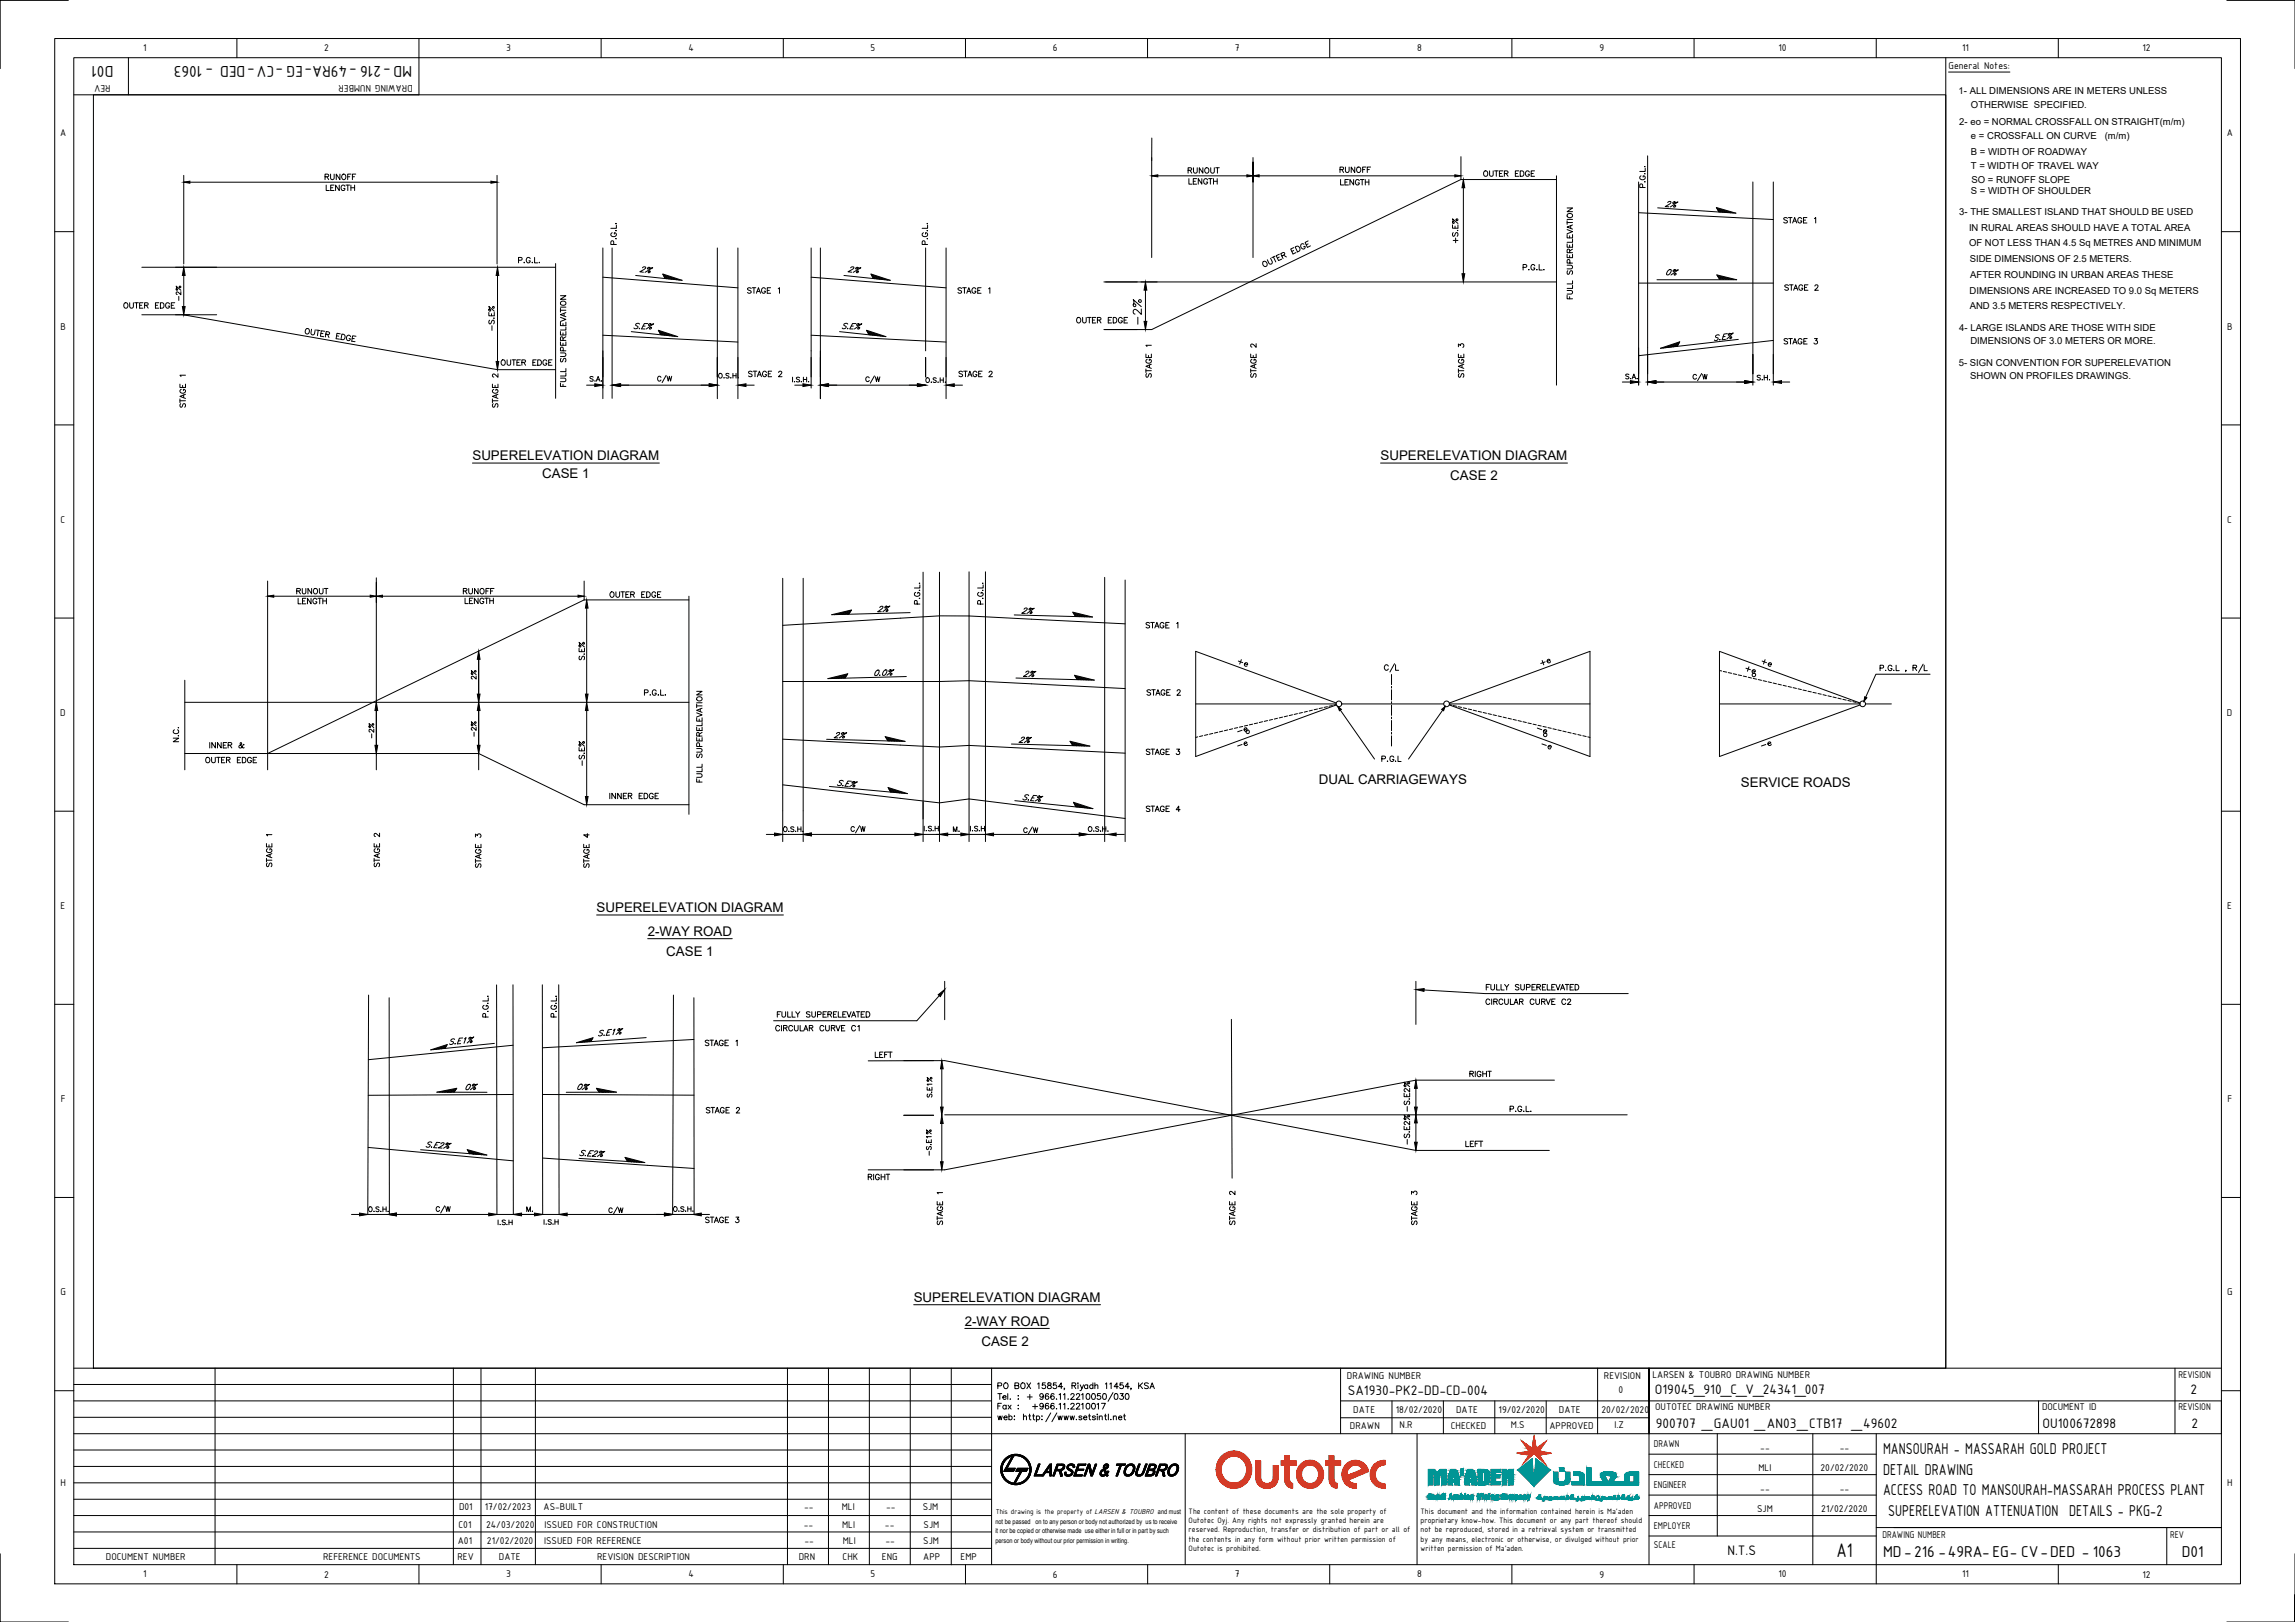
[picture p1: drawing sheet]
<svg xmlns="http://www.w3.org/2000/svg" width="841mm" height="594mm" viewBox="0 0 841 594" stroke-linecap="round" stroke-linejoin="round" font-family="sans-serif">
<defs><g id="words">
<text font-size="7.8" x="673" y="570.3">A1</text>
<g font-size="6.2">
<text x="41.6" y="24.1" transform="rotate(180 41.6 24.1)">D01</text>
<text x="151" y="24.1" transform="rotate(180 151 24.1)">MD-216 -49RA-EG -CV-DED - 1063</text>
<text x="419.5" y="119.9" transform="rotate(-90 419.5 119.9)">-2%</text>
<text x="627.2" y="125.9">S.E%</text>
<text x="240.2" y="141.5">C/W</text>
<text x="619.5" y="140.8">C/W</text>
<text x="506.6" y="247.3">C/L</text>
<text x="374.3" y="306.9">C/W</text>
<text x="163.7" y="383.8">S.E1%</text>
<text x="159.1" y="445.6">C/W</text>
<text x="690.1" y="532.6">MANSOURAH - MASSARAH GOLD PROJECT</text>
<text x="690.1" y="540.1">DETAIL DRAWING</text>
<text x="690.1" y="547.6">ACCESS ROAD TO MANSOURAH-MASSARAH PROCESS PLANT</text>
<text x="692" y="555.1">SUPERELEVATION ATTENUATION DETAILS - PKG-2</text>
<text x="690.1" y="570.1">MD-216 -49RA-EG- CV-DED - 1063</text>
<text x="799.5" y="570.1">D01</text>
</g>
<g font-size="5.7">
<text x="233.5" y="101.2">2%</text>
<text x="309.7" y="101.2">2%</text>
<text x="316.4" y="141.5">C/W</text>
<text x="453" y="245.2">+e</text>
<text x="644.9" y="245.2">+e</text>
<text x="638.9" y="248">+e</text>
<text x="310.8" y="306.2">C/W</text>
<text x="155.2" y="421.9">S.E2%</text>
<text x="222.2" y="445.9">C/W</text>
</g>
<g font-size="5.4">
<text x="493.9" y="511.1">SA1930-PK2-DD-CD-004</text>
<text x="606.5" y="510.6">O19045_910_C_V_24341_007</text>
<text x="802.7" y="510.6">2</text>
<text x="606.8" y="523.1">900707 _GAU01 _AN03_CTB17 _49602</text>
<text x="748.5" y="523.1">OU100672898</text>
<text x="803" y="523.1">2</text>
<text x="633" y="569.7">N.T.S</text>
</g>
<g font-size="5.3">
<text x="490" y="64.6">RUNOFF</text>
<text x="542.9" y="66">OUTER EDGE</text>
<text x="118.2" y="67">RUNOFF</text>
<text x="434.6" y="68.8">LENGTH</text>
<text x="490.4" y="69.1">LENGTH</text>
<text x="609.2" y="77.3">2%</text>
<text x="652.6" y="82.9">STAGE 1</text>
<text x="535.5" y="90.3" transform="rotate(-90 535.5 90.3)">+S.E%</text>
<text x="610" y="102">0%</text>
<text x="653" y="107.6">STAGE 2</text>
<text x="273" y="108.7">STAGE 1</text>
<text x="350.3" y="108.7">STAGE 1</text>
<text x="393.7" y="119.6">OUTER EDGE</text>
<text x="182.4" y="122.1" transform="rotate(-90 182.4 122.1)">-S.E%</text>
<text x="231.4" y="121.7">S.E%</text>
<text x="307.6" y="121.7">S.E%</text>
<text x="653" y="127.4">STAGE 3</text>
<text x="182.7" y="135.1">OUTER EDGE</text>
<text x="273.4" y="139.3">STAGE 2</text>
<text x="350.7" y="139.3">STAGE 2</text>
<text x="537.6" y="139.3" transform="rotate(-90 537.6 139.3)">STAGE 3</text>
<text x="69.1" y="150.3" transform="rotate(-90 69.1 150.3)">STAGE 1</text>
<text x="183.8" y="150.3" transform="rotate(-90 183.8 150.3)">STAGE 2</text>
<text x="107.9" y="218.7">RUNOUT</text>
<text x="169" y="218.7">RUNOFF</text>
<text x="222.6" y="220.1">OUTER EDGE</text>
<text x="320.7" y="225.4">2%</text>
<text x="373.6" y="226.1">2%</text>
<text x="215.5" y="242.7" transform="rotate(-90 215.5 242.7)">S.E%</text>
<text x="563.7" y="244.8">+e</text>
<text x="319.6" y="248.7">0.0%</text>
<text x="374.3" y="249.1">2%</text>
<text x="562.3" y="269.9">-e</text>
<text x="75.8" y="275.2">INNER &amp;</text>
<text x="304.8" y="271.6">2%</text>
<text x="372.5" y="273.4">2%</text>
<text x="215.5" y="281.5" transform="rotate(-90 215.5 281.5)">-S.E%</text>
<text x="419.1" y="277.6">STAGE 3</text>
<text x="222.6" y="293.9">INNER EDGE</text>
<text x="305.9" y="289.3">S.E%</text>
<text x="373.9" y="294.6">S.E%</text>
<text x="419.1" y="298.4">STAGE 4</text>
<text x="100.9" y="318.6" transform="rotate(-90 100.9 318.6)">STAGE 1</text>
<text x="140.4" y="318.6" transform="rotate(-90 140.4 318.6)">STAGE 2</text>
<text x="177.4" y="318.9" transform="rotate(-90 177.4 318.9)">STAGE 3</text>
<text x="283.3" y="378.9">CIRCULAR CURVE C1</text>
<text x="257.5" y="384.2">STAGE 1</text>
<text x="169.7" y="400.4">0%</text>
<text x="211" y="400.4">0%</text>
<text x="257.9" y="408.9">STAGE 2</text>
<text x="211.7" y="424.7">S.E2%</text>
<text x="536.2" y="421.2">LEFT</text>
<text x="257.5" y="449.1">STAGE 3</text>
<text x="346.8" y="449.8" transform="rotate(-90 346.8 449.8)">STAGE 1</text>
</g>
<g font-size="4.9">
<text x="434.6" y="64.6">RUNOUT</text>
<text x="118.5" y="70.9">LENGTH</text>
<text x="44.4" y="113.9">OUTER EDGE</text>
<text x="67.4" y="111.1" transform="rotate(-90 67.4 111.1)">-2%</text>
<text x="208.5" y="142.9" transform="rotate(-90 208.5 142.9)">FULL SUPERELEVATION</text>
<text x="423" y="139.3" transform="rotate(-90 423 139.3)">STAGE 1</text>
<text x="461.4" y="139.3" transform="rotate(-90 461.4 139.3)">STAGE 2</text>
<text x="173.1" y="168.5">SUPERELEVATION DIAGRAM</text>
<text x="505.9" y="168.5">SUPERELEVATION DIAGRAM</text>
<text x="198.7" y="175">CASE 1</text>
<text x="531.5" y="175.8">CASE 2</text>
<text x="108.3" y="222.2">LENGTH</text>
<text x="169.7" y="222.2">LENGTH</text>
<text x="419.1" y="231.1">STAGE 1</text>
<text x="175.7" y="250.1" transform="rotate(-90 175.7 250.1)">2%</text>
<text x="419.5" y="255.8">STAGE 2</text>
<text x="138.3" y="271.6" transform="rotate(-90 138.3 271.6)">-2%</text>
<text x="175.7" y="270.9" transform="rotate(-90 175.7 270.9)">-2%</text>
<text x="564.1" y="275.5">-e</text>
<text x="74.4" y="280.5">OUTER EDGE</text>
<text x="483.3" y="287">DUAL CARRIAGEWAYS</text>
<text x="638" y="288.1">SERVICE ROADS</text>
<text x="348.5" y="305.9">M.</text>
<text x="217" y="318.9" transform="rotate(-90 217 318.9)">STAGE 4</text>
<text x="218.6" y="334.1">SUPERELEVATION DIAGRAM</text>
<text x="237.3" y="342.8">2-WAY ROAD</text>
<text x="244.2" y="350.3">CASE 1</text>
<text x="543.6" y="363.7">FULLY SUPERELEVATED</text>
<text x="543.6" y="369">CIRCULAR CURVE C2</text>
<text x="320" y="388.4">LEFT</text>
<text x="537.6" y="395.5">RIGHT</text>
<text x="342.9" y="403.2" transform="rotate(-90 342.9 403.2)">S.E1%</text>
<text x="342.5" y="424.4" transform="rotate(-90 342.5 424.4)">-S.E1%</text>
<text x="317.1" y="433.2">RIGHT</text>
<text x="192.3" y="444.9">M.</text>
<text x="453.7" y="449.8" transform="rotate(-90 453.7 449.8)">STAGE 2</text>
<text x="520.3" y="449.8" transform="rotate(-90 520.3 449.8)">STAGE 3</text>
<text x="334.8" y="476.9">SUPERELEVATION DIAGRAM</text>
<text x="353.6" y="485.5">2-WAY ROAD</text>
<text x="359.6" y="493.1">CASE 2</text>
</g>
<g font-size="4.4">
<text x="452.6" y="269.2">-e</text>
<text x="452.6" y="274.5">-e</text>
<text x="644.5" y="274.5">-e</text>
</g>
<g font-size="3.9">
<text x="52.5" y="18.8">1</text>
<text x="118.8" y="18.9">2</text>
<text x="185.5" y="18.7">3</text>
<text x="252.3" y="18.8">4</text>
<text x="319" y="18.7">5</text>
<text x="385.9" y="18.8">6</text>
<text x="452.6" y="18.8">7</text>
<text x="519.3" y="18.8">8</text>
<text x="586.1" y="18.7">9</text>
<text x="651.7" y="18.8">10</text>
<text x="719.1" y="18.8">11</text>
<text x="785.1" y="18.9">12</text>
<text x="714.1" y="25.4">General Notes:</text>
<text x="40.5" y="31" transform="rotate(180 40.5 31)">REV</text>
<text x="151.2" y="31" transform="rotate(180 151.2 31)">DRAWING NUMBER</text>
<text x="22" y="50">A</text>
<text x="816" y="50">A</text>
<text x="22.2" y="120.7">B</text>
<text x="816.2" y="120.7">B</text>
<text x="22.2" y="191.4">C</text>
<text x="816.2" y="191.4">C</text>
<text x="22.1" y="262.2">D</text>
<text x="816.1" y="262.2">D</text>
<text x="22.2" y="333">E</text>
<text x="816.2" y="333">E</text>
<text x="22.3" y="403.7">F</text>
<text x="816.3" y="403.7">F</text>
<text x="22.2" y="474.4">G</text>
<text x="816.2" y="474.4">G</text>
<text x="493.6" y="505.2">DRAWING NUMBER</text>
<text x="587.8" y="505.2">REVISION</text>
<text x="605.6" y="504.6">LARSEN &amp; TOUBRO DRAWING NUMBER</text>
<text x="798.3" y="504.6">REVISION</text>
<text x="593.1" y="510.1">0</text>
<text x="495.9" y="517.5">DATE</text>
<text x="511.5" y="517.5">18/02/2020</text>
<text x="533.6" y="517.5">DATE</text>
<text x="549.2" y="517.5">19/02/2020</text>
<text x="571.3" y="517.5">DATE</text>
<text x="586.9" y="517.5">20/02/2020</text>
<text x="606.5" y="516.6">OUTOTEC DRAWING NUMBER</text>
<text x="748.3" y="516.6">DOCUMENT ID</text>
<text x="798.3" y="516.6">REVISION</text>
<text x="494.7" y="523.3">DRAWN</text>
<text x="512.9" y="523">N.R</text>
<text x="531.7" y="523.3">CHECKED</text>
<text x="553.7" y="523">M.S</text>
<text x="567.8" y="523.3">APPROVED</text>
<text x="591.6" y="523">I.Z</text>
<text x="606.1" y="530.1">DRAWN</text>
<text x="645.1" y="531.3">--</text>
<text x="674.2" y="531.3">--</text>
<text x="606.1" y="537.6">CHECKED</text>
<text x="644.4" y="538.8">MLI</text>
<text x="667.2" y="538.8">20/02/2020</text>
<text x="22.2" y="544.2">H</text>
<text x="606.1" y="545.1">ENGINEER</text>
<text x="816.2" y="544.2">H</text>
<text x="645.1" y="546.4">--</text>
<text x="674.2" y="546.4">--</text>
<text x="168.2" y="553.2">D01</text>
<text x="177.7" y="553.2">17/02/2023</text>
<text x="199.2" y="553.2">AS-BUILT</text>
<text x="294.7" y="553.2">--</text>
<text x="308.5" y="553.2">MLI</text>
<text x="324.7" y="553.2">--</text>
<text x="338.1" y="553.2">SJM</text>
<text x="606.1" y="552.6">APPROVED</text>
<text x="643.9" y="553.9">SJM</text>
<text x="667.4" y="553.9">21/02/2020</text>
<text x="168" y="559.6">C01</text>
<text x="178.1" y="559.6">24/03/2020</text>
<text x="199.5" y="559.6">ISSUED FOR CONSTRUCTION</text>
<text x="294.5" y="559.6">--</text>
<text x="308.6" y="559.6">MLI</text>
<text x="324.3" y="559.6">--</text>
<text x="338.4" y="559.6">SJM</text>
<text x="606.1" y="560.1">EMPLOYER</text>
<text x="689.8" y="563.2">DRAWING NUMBER</text>
<text x="795.3" y="563.2">REV</text>
<text x="167.8" y="565.6">A01</text>
<text x="178.5" y="565.6">21/02/2020</text>
<text x="199.4" y="565.6">ISSUED FOR REFERENCE</text>
<text x="294.8" y="565.6">--</text>
<text x="308.8" y="565.6">MLI</text>
<text x="324.5" y="565.6">--</text>
<text x="338.4" y="565.6">SJM</text>
<text x="606.1" y="567">SCALE</text>
<text x="38.8" y="571.3">DOCUMENT NUMBER</text>
<text x="118.4" y="571.3">REFERENCE DOCUMENTS</text>
<text x="167.7" y="571.3">REV</text>
<text x="182.8" y="571.3">DATE</text>
<text x="218.8" y="571.3">REVISION DESCRIPTION</text>
<text x="292.7" y="571.3">DRN</text>
<text x="308.8" y="571.3">CHK</text>
<text x="323.2" y="571.3">ENG</text>
<text x="338.4" y="571.3">APP</text>
<text x="352" y="571.3">EMP</text>
<text x="52.5" y="577.7">1</text>
<text x="118.8" y="577.8">2</text>
<text x="185.5" y="577.7">3</text>
<text x="252.3" y="577.7">4</text>
<text x="319" y="577.7">5</text>
<text x="385.9" y="577.8">6</text>
<text x="452.6" y="577.7">7</text>
<text x="519.3" y="577.7">8</text>
<text x="586.1" y="577.9">9</text>
<text x="651.7" y="577.7">10</text>
<text x="719.1" y="577.7">11</text>
<text x="785.1" y="577.8">12</text>
</g>
<g font-size="3.5">
<text x="717.7" y="34.6">1- ALL DIMENSIONS ARE IN METERS UNLESS</text>
<text x="722.3" y="39.6">OTHERWISE SPECIFIED.</text>
<text x="718" y="45.9">2- eo = NORMAL CROSSFALL ON STRAIGHT(m/m)</text>
<text x="722.3" y="50.9">e = CROSSFALL ON CURVE</text>
<text x="771.3" y="50.9">(m/m)</text>
<text x="722.3" y="56.9">B = WIDTH OF ROADWAY</text>
<text x="722.3" y="61.9">T = WIDTH OF TRAVEL WAY</text>
<text x="722.3" y="70.9">S = WIDTH OF SHOULDER</text>
<text x="722.5" y="66.9">SO = RUNOFF SLOPE</text>
<text x="718" y="78.9">3- THE SMALLEST ISLAND THAT SHOULD BE USED</text>
<text x="721.6" y="84.4">IN RURAL AREAS SHOULD HAVE A TOTAL AREA</text>
<text x="721.6" y="90.3">OF NOT LESS THAN 4.5 Sq METRES AND MINIMUM</text>
<text x="721.8" y="95.8">SIDE DIMENSIONS OF 2.5 METERS.</text>
<text x="722" y="101.7">AFTER ROUNDING IN URBAN AREAS THESE</text>
<text x="721.8" y="107.7">DIMENSIONS ARE INCREASED TO 9.0 Sq METERS</text>
<text x="721.8" y="113.2">AND 3.5 METERS RESPECTIVELY.</text>
<text x="718" y="121.3">4- LARGE ISLANDS ARE THOSE WITH SIDE</text>
<text x="722.1" y="126.1">DIMENSIONS OF 3.0 METERS OR MORE.</text>
<text x="717.8" y="134.1">5- SIGN CONVENTION FOR SUPERELEVATION</text>
<text x="722" y="139">SHOWN ON PROFILES DRAWINGS.</text>
</g>
<g font-size="3.1">
<text x="435.6" y="554.6">The content of these documents are the sole property of</text>
<text x="435.6" y="557.9">Outotec Oyj. Any rights not expressly granted herein are</text>
<text x="520.6" y="554.6">This document and the information contained herein is Ma'aden</text>
<text x="520.6" y="557.9">proprietary know-how. This document or any part thereof should</text>
<text x="435.6" y="561.3">reserved. Reproduction, transfer or distribution of part or all of</text>
<text x="520.6" y="561.3">not be reproduced, stored in a retrieval system or transmitted</text>
<text x="435.6" y="564.6">the contents in any form without prior written permission of</text>
<text x="435.6" y="567.9">Outotec is prohibited.</text>
<text x="520.6" y="564.6">by any means, electronic or otherwise, or divulged without prior</text>
<text x="520.6" y="567.9">written permission of Ma'aden.</text>
</g>
<text font-size="2.8" x="364.9" y="554.4">This drawing is the property of LARSEN &amp; TOUBRO and must</text>
<g font-size="2.5">
<text x="364.8" y="558">not be passed on to any person or body not authorized by us to receive</text>
<text x="364.8" y="561.7">it nor be copied or otherwise made use either in full or in part by such</text>
<text x="364.8" y="565.2">person or body without our prior permission in writing.</text>
</g>
</g></defs>
<!-- layer: L3 -->
<g fill="none" stroke="#000" stroke-width=".37">
<path d="M570.4 65.8h-35.1l-113.3 54.9h-17.5M600.5 77.9l49.3 2.5M52 115.3h17.5M67.1 115.3l115.2 20.1h21.3M220.9 101.5l49.5 3.9M297.3 101.5l49.4 3.9M600.5 103.7h49.3M220.9 122.8l49.5 2.5M297.3 122.8l49.4 2.5M649.8 124.7l-49.3 5.6M252.5 219.7h-38.4l-116 56.3M412.3 228.5l-57.2-2.9h-10.8l-57.5 3.4"/>
<path d="M438.2 238.6l51.5 18.9M582.7 238.6l-51.6 18.9M630.1 238.6l51.5 18.9M286.8 249.6h57.5l10.8-.3 57.2 2.9M489.7 258.2l-51.5 18.9M531.1 258.2l51.6 18.9M681.6 258.2l-51.5 18.9M67.7 276h107.7l38.7 18.7h38.4M286.8 270.7l57.5 2.9 10.8-.6 57.2 2.9M286.8 287.5l57.5 6.6 10.8-1.5 57.2 7.2M188 382.8l-53 5.3M254.3 380.7l-55.5 3.1"/>
<path d="M318.2 388.5h28l105.1 20-105.1 20h-28M569.6 395.6h-50.7l-67.6 12.9 67.6 12.9h48.9M188 400.9l-53.1 .3M198.8 400.9l55.5 .2M134.9 420.3l53.2 4.9M198.9 424.2l55.5 3.8"/>
</g>
<!-- layer: DIM -->
<g fill="#000" stroke="#000" stroke-width=".37">
<path d="M67.3 66.7l2.3-.3v.7zM179.9 66.4l2.2 .3-2.2 .4zM422 64.4l2.3-.4v.8zM456.9 64l2.3 .4-2.3 .4zM459.2 64.4l2.2-.4v.8zM533.1 64l2.3 .4-2.3 .4zM536.3 65.8l.5 3h-1zM66.8 112.3h1l-.5 3zM67.3 97.9l.5 3h-1zM182.3 97.9l.5 3h-1zM419.8 103.3l.5 3h-1zM535.8 100.3h1l-.5 3z"/>
<path d="M597.5 139.4l3 .5-3 .5zM603.8 139.9l3-.5v1zM603.9 139.9l3-.5v1zM639.3 139.4l3.1 .5-3.1 .5zM649.8 139.9l3.1-.5v1zM218 140.6l2.9 .5-2.9 .5zM224.3 141.1l3-.5v1zM224.4 141.1l3-.5v1zM259.9 140.6l3 .5-3 .5zM270.4 141.1l3-.5v1zM294.2 140.6l3.1 .5-3.1 .5zM300.5 141.1l3-.5v1z"/>
<path d="M300.6 141.1l3-.5v1zM336.2 140.6l3 .5-3 .5zM346.7 141.1l3-.5v1zM98.1 218.4l2.2-.4v.8zM135.7 218l2.2 .4-2.2 .4zM137.9 218.4l2.3-.4v.8zM211.8 218l2.3 .4-2.3 .4zM215 219.7l.5 3h-1zM174.9 254.2h1l-.5 3zM175.4 238.5l.5 3h-1zM214.5 254.2h1l-.5 3zM137.4 273h1l-.5 3z"/>
<path d="M137.9 257.2l.5 3h-1zM174.9 273h1l-.5 3zM175.4 257.2l.5 3h-1zM215 257.2l.5 3h-1zM214.5 291.7h1l-.5 3zM283.8 305.1l3 .5-3 .5zM294.3 305.6l3-.5v1zM335.3 305.1l3 .5-3 .5zM344.3 305.6l3-.5v1zM352.1 305.1l3 .5-3 .5zM361.1 305.6l3-.5v1zM395.5 305.1l3 .5-3 .5z"/>
<path d="M406 305.6l3-.5v1zM345.1 388.5l.5 3h-.9zM518.9 395.6l.5 3h-1zM344.7 405.5h.9l-.5 3zM345.1 408.5l.5 3h-.9zM518.4 418.4h1l-.5 3zM518.9 408.3l.5 3h-1zM518.4 405.5h1l-.5 2.8zM344.7 425.5h.9l-.5 3zM131.8 444.3l3 .5-3 .5zM142.3 444.8l3-.5v1zM179.1 444.3l3 .5-3 .5z"/>
<path d="M188.1 444.8l3-.5v1zM195.9 444.3l3 .5-3 .5zM204.8 444.8l3-.5v1zM243.5 444.3l3 .5-3 .5zM254 444.8l3-.5v1z"/>
</g>
<!-- layer: L1 -->
<g fill="none" stroke="#000" stroke-width=".37">
<path d="M603.8 57.1v70.3M570.4 64.4v76.7M52 97.9h151.6M203.6 96.5v49.4M224.3 90.8v55.1M339.2 90.8v37.7M404.5 103.3h165.9M252.5 218.4v79.9M438.2 238.6v38.5M582.7 238.6v38.5M630.1 238.6v38.5M67.7 257.2h184.8"/>
<path d="M438.2 257.8h51.4M491.7 257.8h37.4M531.2 257.8h51.5M630.1 257.8h51.5M683.7 257.8h9.4M451.3 373.4l.2 58.1M346.2 408.3h250.1"/>
<circle cx="490.7" cy="257.8" r="1.04"/>
<circle cx="530.1" cy="257.8" r="1.04"/>
<circle cx="682.6" cy="257.8" r="1.04"/>
</g>
<!-- layer: DIM -->
<g fill="none" stroke="#000" stroke-width=".37">
<path d="M422 57.7v36.6M422.1 50.6l-.1 8.2M459.2 57.7v9v-7.3M535.4 57.4v8.2M67.3 66.7h114.8M67.3 64.2v32.5M182.1 64.2v32.5M422 64.4h34.9M459.2 66.7v27.6M461.4 64.4h71.7M536.3 68.8v31.5M600.5 66.6v74.5"/>
<path d="M607.5 76.1l28.6 2-7.1-2.1 .9 1.7M629.1 76.3l6.1 1.7M629.3 76.5l5 1.4M629.4 76.8l3.9 1.1M629.6 77l2.8 .8M629.7 77.3l1.7 .4M629.9 77.5l.6 .2M642.4 66.6v74.5M649.8 66.6v74.5M64.3 97.9h15.1M220.9 90.8v55.2M262.9 90.8v55.2"/>
<path d="M270.4 90.8v55.2M297.3 90.8v51.3M300.6 90.8v55.2M346.7 90.8v55.2M64.3 115.3h15.1M67.3 100.9v11.4M182.3 100.9v31.5M232.9 100.9l17.1 1.8-7.1-2.4 .8 1.7M243 100.6l6 2M243.1 100.9l5 1.6M243.3 101.1l3.8 1.3M243.4 101.4l2.8 .9"/>
<path d="M243.5 101.6l1.7 .6M243.7 101.9l.5 .2M309.3 100.9l16.9 1.8-7.1-2.4 1 1.7M319.3 100.6l6 2M319.4 100.9l4.9 1.6M319.6 101.1l3.8 1.3M319.7 101.4l2.8 .9M319.9 101.6l1.6 .6M320 101.9l.6 .2M405.2 103.3h11.6M418.1 103.3h5.9M419.8 106.3v11.4"/>
<path d="M629.3 100.9l6.2 1.5M629.4 101.2l5.1 1.2M629.6 101.4l3.9 1M629.8 101.7l2.8 .6M629.9 101.9l1.7 .4M630.1 102.2l.6 .1M630.2 102.3l-1.1-1.6 7.3 1.8h-29.2M231.3 121.5l17.1 1.8-7.2-2.3 1 1.6M241.4 121.2l6 2M241.5 121.5l5 1.6M241.7 121.7l3.8 1.3M241.8 122l2.7 .9"/>
<path d="M241.9 122.2l1.7 .6M307.7 121.5l16.9 1.8-7.1-2.3 1 1.6M317.7 121.2l6 2M317.8 121.5l5 1.6M318 121.7l3.8 1.3M318.1 122l2.8 .9M318.2 122.2l1.7 .6M339.2 130.9v7.2M404.8 120.7h12M594.5 139.9h3M603.8 127.4v13.7M606.7 139.9h32.6"/>
<path d="M614.8 126.7l-.6 .2M614.9 126.5l-1.7 .5M615 126.2l-2.7 .9M615.1 126l-3.8 1.3M615.3 125.7l-5 1.7M615.4 125.4l-6 2.1M637 124.3l-28.5 3.3 7.1-2.4-.9 1.6M652.9 139.9h3M215 141.1h3M227.3 141.1h32.6M291.2 141.1h3M303.5 141.1h32.7"/>
<path d="M98.1 218.4h37.6M98.1 212.8v69.2M137.9 211.6v9v-7.3M140.2 218.4h71.6M214.1 212.8v6.9M286.8 211.8v96.4M294.3 211.8v96.4M338.3 209.6v98.6M344.3 209.6v98.6M355.1 209.4v98.8M361.1 209.4v98.8M404.8 211.5v96.7"/>
<path d="M412.3 212.4v95.8M137.9 220.6v61.4M175.4 239.6v42.4M215 222.7v31.5M311.1 224.8l-.6 .2M311.3 224.6l-1.8 .4M311.4 224.4l-2.8 .7M311.6 224.1l-4 1M311.7 223.9l-5 1.2M311.9 223.6l-6.2 1.5M333.5 224.4l-28.7 .7 7.3-1.7-1.1 1.6M371.7 225.2l28.7 .8-7.3-1.8 1.1 1.6"/>
<path d="M393.3 224.5l6.1 1.4M393.4 224.7l5.1 1.2M393.6 224.9l3.9 1M393.8 225.2l2.8 .7M393.9 225.4l1.7 .5M394.1 225.7l.6 .1M67.7 249.1v32.9M309.7 248.3l-.6 .1M309.9 248l-1.7 .4M310 247.7l-2.8 .8M310.2 247.5l-3.9 1M310.4 247.3l-5.1 1.2"/>
<path d="M310.5 247l-6.1 1.5M332.1 247.8l-28.7 .8 7.3-1.8-1 1.6M372.3 248.3l28.7 .8-7.2-1.8 1 1.6M393.9 247.6l6.2 1.5M394.1 247.8l5 1.3M394.2 248l4 1M394.4 248.3l2.8 .7M394.6 248.6l1.7 .4M394.7 248.8l.6 .1M490.2 258.8l13.5 19.2M529.6 258.8l-13.4 19.2M707.3 246.9h-19.9l-4.4 10"/>
<path d="M215 260.2v31.5M302.9 270.8l28.8 .7-7.3-1.7 1 1.6M324.6 270l6.1 1.5M324.7 270.3l5.1 1.2M324.9 270.5l3.9 1M325 270.8l2.9 .7M325.2 271l1.7 .4M325.4 271.2l.6 .2M370.7 272.5l28.7 .8-7.3-1.8 1.1 1.6M392.3 271.8l6.1 1.4M392.5 272l5 1.2M392.6 272.2l3.9 1"/>
<path d="M392.8 272.5l2.8 .6M392.9 272.7l1.7 .4M393.1 273l.6 .1M303.9 288.1l28.7 2.6-7.2-2.3 1 1.7M325.6 288.7l6 1.9M325.7 288.9l5 1.6M325.9 289.2l3.8 1.2M326 289.4l2.8 .9M326.1 289.7l1.7 .6M326.3 290l.6 .2M371.9 293.3l28.6 2.9-7.1-2.4 .9 1.7M393.5 294.1l6.1 2"/>
<path d="M393.7 294.4l4.9 1.6M393.8 294.7l3.9 1.2M393.9 294.9l2.8 .9M394.1 295.2l1.7 .5M394.2 295.4l.6 .2M280.8 305.6h3M286.8 305.6h119.6M409 305.6h3M135.1 364.5l-.3 80.3h119.6l-.1-79.4M142.6 365.4l.1 79.4M182 360.7l.1 84.1M188 360.7l.1 84.1"/>
<path d="M198.7 360.7l.2 84.1M204.8 360.7l.1 84.1M246.8 364.5l-.3 80.3M163.5 383.3l-2.8 .9M163.6 383.1l-3.8 1.3M163.7 382.8l-4.9 1.6M166.6 399.8l-1.8 .3M166.7 399.6l-2.8 .5M166.9 399.3l-4 .8M167.1 399.1l-5.1 1M167.2 398.8l-6.2 1.2M181.2 382.2l-23.4 2.3 6.1-1.9"/>
<path d="M216.6 381.4l-.6 .1M216.7 381.1l-1.7 .5M216.9 380.8l-2.8 .8M217 380.6l-3.9 1.1M217.2 380.3l-5 1.5M218.7 398.8l6.2 1.2M218.9 399.1l5.1 1M219.1 399.3l3.9 .8M219.2 399.6l2.9 .5M219.4 399.8l1.7 .3M236.8 380l-25.6 1.9 6.1-1.8-.8 1.4M345.1 391.5v14"/>
<path d="M518.9 398.6v6.9M178.5 400.1l-18.4-.1 7.3-1.4-1.1 1.5M207.5 400.1l18.4-.1-7.3-1.4 1.1 1.5M331.2 408.5h10.9M345.1 411.5v14M518.9 411.3v7.1M154.1 421.1l24.3 2-7.2-2 1 1.6M171.4 421.3l6.1 1.7M171.5 421.6l5 1.4M171.7 421.8l3.9 1.1M171.8 422l2.8 .8M172 422.3l1.7 .5"/>
<path d="M212.2 424.3l24.1 1.5-7.2-1.9 1 1.6M229.2 424.2l6.1 1.6M229.3 424.4l5.1 1.3M229.5 424.7l3.9 1M229.7 424.9l2.8 .7M229.8 425.1l1.7 .5M230 425.4l.6 .1M331.2 428.5h10.9M128.8 444.8h3"/>
</g>
<!-- layer: TEXT -->
<g fill="none" stroke="#000" stroke-width=".37">
<path d="M574.3 76.2h2l-2 1.3h2M574.5 78.4a1 1 0 0 1 1.2-.2 1 1 0 0 1 .5 1.1 .96 .96 0 0 1-1.3 .4 .96 .96 0 0 1-.4-1.3zM601.4 64.4a.74 .74 0 0 0-.5 .8 .74 .74 0 0 0 .8 .6 .84 .84 0 0 0 1-.2 .84 .84 0 0 0-.1-1.1l-.5-.1v.5M602 68.7l-.1-1.2h-.9l-.1 1.2h2M602.8 66.5v.2zM602.7 63.6h.1M602.7 61.1h.1M602.9 61.7v1.1h-2M190 95.3l1.2-.1v-.7l-1.2-.2v2M192.1 96.1v.2zM194.3 94.8a.74 .74 0 0 0-.9-.5 .74 .74 0 0 0-.5 .8 .83 .83 0 0 0 .2 1 .83 .83 0 0 0 1.1-.1l.1-.5h-.5M195.1 96.1v.2z"/>
<path d="M195.9 94.3v2h1.1M197.6 96.1v.2zM224.4 85.2a.73 .73 0 0 0-.6 .9 .73 .73 0 0 0 .8 .6h.5a.72 .72 0 0 0 .8-.7 .72 .72 0 0 0-.8-.8v.5M224.9 89.5l-.2-1.2h-.6l-.3 1.2h2.1M225.7 87.4h.1M225.7 84.4v.2zM225.7 81.8v.2zM225.9 82.5v1.1h-2.1M338.4 85.2a.74 .74 0 0 0-.5 .9 .74 .74 0 0 0 .8 .6 .83 .83 0 0 0 1.1-.3 .83 .83 0 0 0-.1-1l-.5-.2v.5M339 89.5l-.1-1.1-.8-.1-.2 1.2h2M339.8 87.4h.1M339.8 84.4v.2z"/>
<path d="M339.8 81.8v.2zM339.9 82.5v1.1h-2M465.6 94.6l.6 1.3v.5l-.4 .3-.8-.3-.6-1.3M466.7 94.1l.8 1.8M467.3 93.8l-1.2 .6M468.8 94.2l-.7 .3M468.8 93.1l-1.1 .6 .8 1.7 1.2-.5M469.8 93.7l.9-.5-.1-.7-1.3 .4 .9 1.8M470.4 93.4l1 .7M474.1 91.8l-.7 .3M474.1 90.7l-1.1 .5 .8 1.8 1.1-.5M474.6 90.4l.6-.2a1.06 1.06 0 0 1 1.1 .6 1.06 1.06 0 0 1-.2 1.2l-.6 .3z"/>
<path d="M477.8 89.5a.75 .75 0 0 0-.9-.1 .75 .75 0 0 0-.2 1l.2 .4a.72 .72 0 0 0 1 .4 .72 .72 0 0 0 .3-1l-.5 .2M479.4 88.2l-1.1 .6 .8 1.8 1.1-.5M479.4 89.3l-.8 .3M558.2 97.9l1.1-.1 .2-.5-.5-.4h-.8v2M560.1 98.8h.3zM562.4 97.4a.71 .71 0 0 0-.8-.5 .71 .71 0 0 0-.6 .7v.5a.7 .7 0 0 0 .7 .8 .7 .7 0 0 0 .7-.8h-.4M563.1 98.8h.2zM564 96.9v2h1.2M565.8 98.7h.1M574.3 97.1h1.4l.6 .6-.3 .7-1.7 .1M574.3 93.1v1.3h2v-1.3M574.3 89.3v1.3h2v-1.3"/>
<path d="M574.3 85.9v1.2h2v-1.2M574.3 84.1l2 .8-2 .7M574.3 81.5h2M574.3 80.9v1.3M574.3 80.4h2M574.5 99.2l-.2 .4 .2 .9 .5-.2 .5-1.1 .7 .1 .1 .7-.3 .5M575.2 92.6l-.1-1.2-.7-.1-.1 1.3h2M575.2 86.4v.7M575.2 89.8v.8M575.2 93.6v.8M575.3 96.4l-.1-1.2-.8-.1-.1 1.3h2M575.6 82.6v1"/>
<path d="M576.3 87.6v1.1h-2M576.3 82.4l-2 .8 2 .7M576.3 91.2l-1.1 .7M574.3 108.2v1.2h2M574.3 106.4h1.4l.6 .5-.3 .7-1.7 .1M575.2 108.7v.7M576.3 104.5v1.1h-2M576.3 102.8v1.2h-2M112.2 120.5l.2-.1a.93 .93 0 0 1 1 1 .93 .93 0 0 1-1.3 .7l-.3-.6zM114.2 120.6l-.3 1.4 .5 .7 .7-.3 .4-1.6M116 120.9l1.3 .2M116.6 121l-.3 2"/>
<path d="M117.6 122.1l.7 .1M119 121.3l-1.2-.2-.4 2 1.2 .2M119.4 122.4l.8 .1 .6-.5-.4-.4-.9-.2-.3 2M120 122.5l.6 1.1M123.3 123l.8 .1M124.7 122.3l-1.2-.2-.3 2 1.2 .1M125.3 122.4h.6a1.08 1.08 0 0 1 .6 1.1 1.08 1.08 0 0 1-.9 .9l-.6-.1zM128.5 123.3a.75 .75 0 0 0-.8-.6 .75 .75 0 0 0-.7 .7 .83 .83 0 0 0 .1 1.1 .83 .83 0 0 0 1.1 .1l.2-.5-.5-.1M129.1 123.9l.7 .2M130.5 123.2l-1.3-.2-.3 2 1.2 .2M217.4 138.1l-.5-.2-.7 .2 .2 .5 1 .6-.2 .4-1-.2M218 139.5h.1"/>
<path d="M218.5 139.6l.7-1.7 .7 1.7M218.8 139.1h.8M220.4 139.5h.1M265.3 138.4h.1M267.2 137l-1.1-.2v.6l.9 .4 .2 .5-.5 .2-.7-.2M267.8 138.4h.1M268.6 136.8v1.7M268.6 137.6h1.1M269.7 136.8v1.7M270.5 138.4h.1M290.4 138.1v1.8M291.2 139.8h.1"/>
<path d="M293 138.4l-.4-.3-.8 .3 .2 .4 1 .6-.2 .4-1-.1M293.7 139.8h.1M294.4 138.1v1.8M294.4 139h1.2M295.6 138.1v1.8M296.3 139.8h.1M339.6 138.4a.79 .79 0 0 1 1 .9 .79 .79 0 0 1-1.2 .5l-.1-.8zM343.1 138.6l-1-.2v.6l.9 .4 .1 .4-.4 .3-.7-.3M344.5 138.4v1.7M344.5 139.2h1.2M345.7 138.4v1.7M596.9 137.3l-.4-.3-.8 .3 .2 .4 1 .6-.4 .5-.8-.3"/>
<path d="M597.6 138.6h.1M598.1 138.8l.6-1.8 .7 1.8M598.3 138.2h.9M599.9 138.6h.1M645.1 137.7l-.4-.3-.8 .3 .2 .4 1 .6-.4 .5-.8-.2M645.8 139h.1M646.5 137.4v1.8M646.5 138.3h1.2M647.7 137.4v1.8M648.4 139h.1M341.3 139.9h.1M343.8 139.9h.1"/>
<path d="M346.4 139.9h.1M335.6 217a.74 .74 0 0 0-.5 .8 .74 .74 0 0 0 .8 .6 .83 .83 0 0 0 1-.2 .83 .83 0 0 0-.1-1.1l-.5-.1v.4M336.9 216.2h.2zM336.9 213.6h.2zM337 219v.3zM337.1 214.2v1.2h-2M358.8 217a.74 .74 0 0 0-.5 .8 .74 .74 0 0 0 .7 .6h.5a.72 .72 0 0 0 .8-.7 .72 .72 0 0 0-.8-.7v.4M360.2 219v.3zM360.1 216.2h.1M360.1 213.6h.1M360.3 214.2v1.2h-2M336.1 221.2l-.1-1.1-.7-.1-.2 1.2h2"/>
<path d="M359.3 221.2l-.1-1.1-.7-.1-.2 1.2h2M236.2 253.7l1.1-.1 .1-.7-1.2-.2v1.9M238.3 254.5h.1M240.5 253.1a.74 .74 0 0 0-.9-.5 .74 .74 0 0 0-.6 .8 .83 .83 0 0 0 .3 1.1 .83 .83 0 0 0 1.1-.1l.1-.5h-.5M241.1 254.6h.2zM242.1 252.7v1.9h1.1M243.7 254.6h.2zM255.3 253.2h2l-2 1.3h2M255.3 258.5h2M255.3 257.9v1.3M255.3 257.4h2M255.6 255.4a.98 .98 0 0 1 1.2-.2 .98 .98 0 0 1 .4 1.1 .94 .94 0 0 1-1.3 .4 .94 .94 0 0 1-.3-1.3z"/>
<path d="M256.6 259.7v.9M257.3 259.4l-2 .8 2 .7M63.5 270.4h2l-2 1.3h2M64 267.3a.72 .72 0 0 0-.5 .8 .72 .72 0 0 0 .7 .6 .83 .83 0 0 0 1.1-.2 .83 .83 0 0 0-.1-1.1l-.2-.1M65.4 269.4v.2zM65.4 266.4v.2zM255.3 274.2h1.4l.6 .5-.3 .7-1.7 .1M255.3 270.1v1.3h2v-1.3M255.3 266.3v1.3h2v-1.3M255.3 262.9v1.2h2v-1.2M255.3 261.1l2 .7-2 .8M255.6 276.2l-.3 .4 .3 .9 .5-.2 .4-1.1 .7 .1 .1 .7-.3 .5"/>
<path d="M256.2 269.6l-.1-1.2-.6-.1-.2 1.3h2M256.2 263.4v.7M256.2 266.8v.8M256.2 270.6v.8M256.4 273.4l-.3-1.3h-.6l-.2 1.3h2M257.3 279.9v1.1h-2M257.3 264.6v1.2h-2M257.3 268.2l-1.1 .7M255.3 285.2v1.2h2M255.3 283.4h1.4l.6 .5-.3 .7-1.7 .1M256.2 285.7v.7M257.3 281.5v1.1h-2"/>
<path d="M289.1 304.4h.1M290.9 303.1l-.4-.3-.7 .3 .1 .4 1 .6-.4 .5-.7-.3M291.6 304.4h.1M292.3 302.8v1.8M292.3 303.7h1.2M293.5 302.8v1.8M294.2 304.4h.1M338.7 302.6v1.7M339.4 304.2l.1 .1M341.4 302.9l-.5-.3-.7 .3 .1 .3 1.1 .6-.5 .5-.7-.2M341.9 304.2l.1 .1M342.7 303.4h1.2"/>
<path d="M342.7 302.6v1.7M343.9 302.6v1.7M355.6 302.6v1.8M356.4 304.2l.1 .1M358.3 302.9l-.4-.3-.8 .3 .2 .4 1 .6-.4 .5-.8-.3M358.9 304.2l.1 .1M359.6 302.6v1.8M359.6 303.5h1.2M360.8 302.6v1.8M400.8 304.3h.1M402.7 303l-.5-.2-.7 .2 .1 .4 1 .4 .1 .5-.5 .2-.7-.2M403.3 304.3h.1"/>
<path d="M404.1 302.8v1.7M404.1 303.6h1.1M405.2 302.8v1.7M406 304.3h.1M346.2 359.4v14.1M518.9 359.4v15.8M177.4 368.2a.74 .74 0 0 0-.5 .9 .74 .74 0 0 0 .8 .6h.5a.72 .72 0 0 0 .7-.8 .72 .72 0 0 0-.7-.7v.5M178 372.5l-.1-1.1-.8-.1-.2 1.2h2M178.7 370.4h.1M178.7 367.5h.1M178.8 364.8v.2zM178.9 365.5v1.1h-2"/>
<path d="M202.4 368.2a.74 .74 0 0 0-.5 .9 .74 .74 0 0 0 .8 .6 .83 .83 0 0 0 1.1-.3 .83 .83 0 0 0-.2-1.1l-.5-.1v.5M202.9 372.5l-.1-1.1-.7-.1-.2 1.2h2M203.7 370.4h.2zM203.7 367.5h.2zM203.7 364.9h.2zM203.9 365.5v1.1h-2M221.2 377.6a.75 .75 0 0 0-.9-.2 .75 .75 0 0 0-.4 .8l.8 .3a.8 .8 0 0 1-.4 .8 .8 .8 0 0 1-1-.1M221.4 379.1h.1M223.3 378.1h-.7M224.1 377l-1.2 .2-.7 2 1.2-.1M224.8 377.4l.6-.5-.8 2.1M227 376.8l-.1 .6-.4 .1-.1-.4 .4-.3 .6 .2 .8-.3-2.5 2.2"/>
<path d="M227.1 378.2l.6 .1-.5 .5-.3-.2zM284.8 371.5h.8M286.1 370.6h-1.3v1.9M286.5 370.6l.1 1.7 .5 .2h.5l.3-.5v-1.4M288.7 370.6v1.9h1.1M290.3 370.6v1.9h1.1M291.6 370.6l.7 .9v1M293.1 370.6l-.8 .9M296.8 370.8l-.4-.2-.9 .2 .2 .5 1 .5v.7h-.7l-.5-.2M297.5 370.6v1.4l.6 .5 .6-.2 .1-1.7M299.6 371.6l1.2-.2v-.7l-1.2-.1v1.9M301.6 371.5h.8"/>
<path d="M302.8 370.6h-1.2v1.9h1.2M303.4 371.5l1.1-.1 .2-.7-1.3-.1v1.9M304.1 371.5l.6 1M305.4 371.5h.8M306.6 370.6h-1.2v1.9h1.2M307.2 370.6v1.9h1.1M308.8 371.5h.8M310.1 370.6h-1.3v1.9h1.3M310.4 370.6l.7 1.9 .8-1.9M312.1 372.5l.7-1.9 .8 1.9M312.4 371.9h.9M313.8 370.6h1.3"/>
<path d="M314.4 370.6v1.9M315.6 371.5h.7M316.9 370.6h-1.3v1.9h1.3M317.4 370.6h.7a1.06 1.06 0 0 1 .7 1 1.06 1.06 0 0 1-.7 .9h-.7zM514.5 397.6l.4-.2 .3 .5-.4 .1-.3-.3 .3-.6-.3-.8 2.1 1.7M515.9 396.5l.4-.2 .3 .5-.6 .1zM516.6 398.6v1.3l-1.7-1.2-.4 .8 .6 .4M514.5 412.5v1.2h2.1v-1.2M514.5 409.6l.6-.1 .1 .4-.4 .2-.3-.3 .3-.6-.3-.8 2.1 1.7M514.5 400.4v1.3h2.1v-1.3M514.8 415.3l-.3 .5 .3 .9 .5-.2 .7-1.2 .6 .5-.3 .9M514.8 403.3l-.3 .4 .3 .9 .5-.2 .7-1.1 .6 .4-.3 .9"/>
<path d="M515.5 400.9v.8M515.5 413v.7M515.7 405.3v1.7M515.7 417.3v1.8M515.9 408.6l.4-.2 .3 .5-.4 .2zM516.4 414.6h.1M516.4 402.5h.1M516.6 410.7v1.3l-1.7-1.2-.4 .7 .6 .4M553.4 406.2l1.1-.1 .1-.8-1.2-.2v2M555.4 407h.2zM557.6 405.6a.74 .74 0 0 0-.8-.5 .74 .74 0 0 0-.6 .8 .83 .83 0 0 0 .3 1.1 .83 .83 0 0 0 1.1-.2v-.4h-.4M558.4 407h.1"/>
<path d="M559.3 405.1v2h1.1M561 407h.1M135.2 442.3l.2-.2a.82 .82 0 0 1 1 .8 .82 .82 0 0 1-1 .8l-.3-.6zM137.1 443.6h.1M138.9 442.3l-.4-.3-.8 .3 .2 .4 .9 .4v.6l-1.1-.2M139.6 443.6h.1M140.3 442v1.8M140.3 442.9h1.2M141.5 442v1.8M142.2 443.6h.1M182.5 446.8v1.8M183.2 448.4l.1 .1"/>
<path d="M185.2 447.1l-.4-.3-.8 .3 .2 .4 1 .6-.4 .5-.8-.3M185.7 448.4l.1 .1M186.5 446.8v1.8M186.5 447.7h1.2M187.7 446.8v1.8M199.4 446.7v1.8M200.1 448.3l.1 .1M202 447l-.4-.3-.7 .3 .1 .4 1 .4v.4l-.4 .3-.7-.3M202.6 448.3l.1 .1M203.4 446.7v1.8M203.4 447.5h1.1M204.5 446.7v1.8"/>
<path d="M248.8 443.5h.1M250.6 442.2l-.4-.2-.7 .2v.4l1.1 .6-.4 .5-.7-.2M251.3 443.5h.1M252 442v1.7M252 442.8h1.2M253.2 442v1.7M253.9 443.5h.1"/>
<circle cx="463.5" cy="96.6" r=".93"/>
<circle cx="264" cy="137.5" r=".81"/>
<circle cx="287.8" cy="303.6" r=".81"/>
<circle cx="399.5" cy="303.6" r=".8"/>
<circle cx="247.5" cy="442.8" r=".8"/>
</g>
<!-- layer: RE-LEROY240 -->
<path d="M173.1 169.6h68.5M505.9 169.6h68.5M218.6 335.1h68.5M237.3 343.8h31M334.8 477.9h68.5M353.6 486.6h30.9" fill="none" stroke="#000" stroke-width=".37"/>
<!-- layer: DASHED -->
<path d="M344.2 364.7l-8.2 9.2h-52.5M521.9 362.6l22.3 1.3h52.5M331.2 388.5h10.9" fill="none" stroke="#000" stroke-width=".37"/>
<path d="M343.8 364.3l2.4-1.9-1.6 2.6zM518.9 362.4l3-.3-.1 1z" fill="#000" stroke="#000" stroke-width=".37"/>
<!-- layer: DIM1 -->
<path d="M490.2 258.8l1.4 1-.8 .5zM528.3 259.8l1.3-1-.6 1.5zM683.3 255.2l.8 .4-1 1.3z" fill="#000" stroke="#000" stroke-width=".37"/>
<!-- layer: TX1 -->
<g fill="none" stroke="#000" stroke-width=".37">
<path d="M689 244.7l1.1-.1 .1-.8-1.2-.2v2M691 245.5h.1M693.3 244.1a.74 .74 0 0 0-.8-.5 .74 .74 0 0 0-.6 .8 .83 .83 0 0 0 .2 1.1 .83 .83 0 0 0 1.1-.2l.1-.4h-.4M694 245.5h.1M694.8 243.6v2h1.2M698.5 245.5h-.2h.2l-.2 .5M701 244.6l1.2-.1 .1-.7-1.3-.2v2M701.7 244.6l.7 1M704.8 243.3l-1.7 3M705.1 243.6v2h1.2M506.4 277.9l1.1-.1 .2-.5-.5-.4h-.8v2M508.5 278.7l.1 .1"/>
<path d="M510.8 277.4a.74 .74 0 0 0-.9-.5 .74 .74 0 0 0-.6 .8v.4a.72 .72 0 0 0 .8 .8 .72 .72 0 0 0 .7-.8h-.5M511.4 278.7l.1 .1M512.3 276.9v2h1.1"/>
</g>
<!-- layer: L2 -->
<g fill="none" stroke="#000" stroke-width=".37">
<path d="M482.8 259.7l-1.2 .2M484.6 259.3l-1.2 .2M486.4 258.8l-1.2 .3M488.3 258.4l-1.3 .3M489.7 258.1l-.8 .1M531.1 258.1l.8 .1M532.5 258.4l1.3 .3M534.4 258.8l1.2 .3M536.2 259.3l1.2 .2M538 259.7l1.3 .2M630.1 245.6l.8 .2M631.5 245.9l1.2 .3"/>
<path d="M633.3 246.4l1.3 .2M635.2 246.8l1.2 .2M646.1 249.3l1.2 .3M647.9 249.7l1.3 .3M649.8 250.2l1.2 .3M651.6 250.6l1.2 .3M653.4 251l1.2 .3M655.3 251.4l1.2 .3M657.1 251.9l1.2 .3M658.9 252.3l1.2 .3M660.7 252.7l1.3 .3M662.5 253.2l1.3 .2"/>
<path d="M664.4 253.6l1.2 .2M666.2 254l1.2 .3M668 254.4l1.2 .3M669.9 254.9l1.2 .3M671.7 255.3l1.2 .3M673.5 255.7l1.2 .3M675.3 256.1l1.3 .3M677.1 256.6l1.3 .3M679 257l1.2 .3M680.8 257.4l.8 .2M438.9 269.9l-.7 .2M440.8 269.5l-1.2 .3"/>
<path d="M442.6 269l-1.2 .3M444.4 268.6l-1.2 .3M446.3 268.2l-1.3 .3M448.1 267.8l-1.2 .3M449.9 267.3l-1.2 .3M451.7 266.9l-1.2 .3M460.9 264.8l-1.3 .3M462.7 264.3l-1.2 .3M464.5 263.9l-1.2 .3M466.3 263.5l-1.2 .3M468.2 263.1l-1.2 .3M470 262.7l-1.2 .2"/>
<path d="M471.8 262.2l-1.2 .3M473.7 261.8l-1.3 .3M475.5 261.4l-1.3 .3M477.3 261l-1.2 .3M479.1 260.5l-1.2 .3M480.9 260.1l-1.2 .3M539.9 260.1l1.2 .3M541.7 260.5l1.2 .3M543.5 261l1.2 .3M545.3 261.4l1.3 .3M547.1 261.8l1.3 .3M549 262.2l1.2 .3"/>
<path d="M550.8 262.7l1.2 .2M552.6 263.1l1.3 .3M554.5 263.5l1.2 .3M556.3 263.9l1.2 .3M558.1 264.3l1.2 .3M559.9 264.8l1.3 .3M569.1 266.9l1.2 .3M570.9 267.3l1.2 .3M572.7 267.8l1.2 .3M574.5 268.2l1.3 .3M576.4 268.6l1.2 .3M578.2 269l1.2 .3"/>
<path d="M580 269.5l1.3 .3M581.9 269.9l.8 .2"/>
</g>
<!-- layer: AXE -->
<path d="M509.9 247v3.8M509.9 251.4v.6M509.9 252.6v3.8M509.9 257v.6M509.9 258.2v3.8M509.9 262.7v.5M509.9 263.9v3.7M509.9 268.2v.7M509.9 269.5v3.7" fill="none" stroke="#000" stroke-width=".37"/>
<!-- layer: 0 -->
<path d="M34.2 34.7h678.8v466.4h-678.8zM491.3 519.3h113M491.3 501.1v24M510.1 513.1v12M528.9 513.1v12M547.8 513.1v12M566.6 513.1v12M585.5 501.1v24M604.3 501.1v24v-12h-113" fill="none" stroke="#000" stroke-width=".37"/>
<!-- layer: _TITLEBLOCK -->
<g fill="none" stroke="#ee3a23" stroke-width=".37">
<path d="M446.1 538.2a6.1 6.1 0 0 1 6.5-6.1 6.1 6.1 0 0 1 5.6 6.9M446.1 538.2a6.1 6.1 0 0 1 6.5-6.3 6.1 6.1 0 0 1 5.6 7.1M446.1 538.2a6 6 0 0 0 5.7 6.4 6 6 0 0 0 6.4-5.6M446.1 538.2a6 6 0 0 0 5.7 6.5 6 6 0 0 0 6.4-5.7M446.4 538.2a5.8 5.8 0 0 1 6.2-5.8 5.8 5.8 0 0 1 5.3 6.6M446.4 538.2a5.8 5.8 0 0 1 6.2-6 5.8 5.8 0 0 1 5.3 6.8M446.4 538.2a5.7 5.7 0 0 0 5.4 6.1 5.7 5.7 0 0 0 6.1-5.3M446.7 538.2a5.5 5.5 0 0 1 5.8-5.5 5.5 5.5 0 0 1 5.1 6.1M446.7 538.2a5.5 5.5 0 0 1 5.8-5.7 5.5 5.5 0 0 1 5.1 6.3M446.7 538.2a5.4 5.4 0 0 0 5.2 5.8 5.4 5.4 0 0 0 5.7-5.2M446.7 538.2a5.4 5.4 0 0 0 5.2 5.9 5.4 5.4 0 0 0 5.7-5.3M447 538.2a5.2 5.2 0 0 1 5.5-5.2 5.2 5.2 0 0 1 4.8 5.8"/>
<path d="M447 538.2a5.2 5.2 0 0 1 5.5-5.4 5.2 5.2 0 0 1 4.8 6M447 538.2a5.2 5.2 0 0 0 4.9 5.5 5.2 5.2 0 0 0 5.4-4.9M447 538.2a5.2 5.2 0 0 0 4.9 5.6 5.2 5.2 0 0 0 5.4-5M447.1 533.8a6.7 6.7 0 0 1 9-1.1 6.7 6.7 0 0 1 1.8 8.8 6.5 6.5 0 0 1-8.1 3.2 6.5 6.5 0 0 1-4-7.8l.3-1.2zM447.3 538.2a4.9 4.9 0 0 1 5.2-4.9 4.9 4.9 0 0 1 4.5 5.5M447.3 538.2a4.9 4.9 0 0 1 5.2-5.1 4.9 4.9 0 0 1 4.5 5.7M447.3 534.1a6.4 6.4 0 0 1 9.2-.5 6.4 6.4 0 0 1 .1 9.3 6.3 6.3 0 0 1-8.5 .2 6.3 6.3 0 0 1-1.1-8.5zM447.3 538.2a4.9 4.9 0 0 0 4.6 5.1 4.9 4.9 0 0 0 5.1-4.5M447.3 538.2a4.9 4.9 0 0 0 4.6 5.3 4.9 4.9 0 0 0 5.1-4.7M447.4 538.2a4.8 4.8 0 0 1 5.1-4.9 4.8 4.8 0 0 1 4.4 5.5M447.4 538.2a4.8 4.8 0 0 1 5-4.9 4.8 4.8 0 0 1 4.5 5.4M447.4 538.2a4.8 4.8 0 0 0 4.5 5 4.8 4.8 0 0 0 5-4.4"/>
<path d="M447.5 533.5a6.6 6.6 0 0 1 9.6 .4 6.6 6.6 0 0 1-.8 9.5 6.6 6.6 0 0 1-9.1-.7 6.6 6.6 0 0 1 .3-9.2zM447.7 533.6a6.4 6.4 0 0 1 8.9 0 6.4 6.4 0 0 1 .4 8.8 6.4 6.4 0 0 1-8.8 1 6.4 6.4 0 0 1-1.3-8.8zM447.9 533.9a5.9 5.9 0 0 1 6.6-1.4 5.9 5.9 0 0 1 3.6 5.7 6 6 0 0 1-7.1 6.1 6 6 0 0 1-4.3-8.3zM448 533.9a6 6 0 0 1 8.3 0 6 6 0 0 1 .4 8.2 6 6 0 0 1-8.7 .5 6 6 0 0 1 0-8.7zM448.1 534.1a5.8 5.8 0 0 1 8.2 .1 5.8 5.8 0 0 1-.1 8.2 5.8 5.8 0 0 1-7.8 .3 5.8 5.8 0 0 1-.9-7.8zM448.2 534.1a5.7 5.7 0 0 1 8.2 .4 5.7 5.7 0 0 1-.7 8.2 5.7 5.7 0 0 1-7.8-.7 5.7 5.7 0 0 1 .3-7.9zM448.2 533.3a6.3 6.3 0 0 1 9.4 1.8 6.3 6.3 0 0 1-3 9 6.4 6.4 0 0 1-7.8-2.6 6.4 6.4 0 0 1 1.4-8.2zM448.4 534.3a5.4 5.4 0 0 1 7.6 .2 5.4 5.4 0 0 1-.1 7.6 5.4 5.4 0 0 1-7.6-.1 5.4 5.4 0 0 1 .1-7.7zM448.5 532.7a6.6 6.6 0 0 1 10 4.3 6.6 6.6 0 0 1-7.7 7.8 6.8 6.8 0 0 1-4.9-5.3 6.8 6.8 0 0 1 2.6-6.8zM448.8 534.9a4.8 4.8 0 0 1 6.7-.1 4.8 4.8 0 0 1 .2 6.7 4.8 4.8 0 0 1-6.9 .2 4.8 4.8 0 0 1 0-6.8zM448.8 533.9a5.5 5.5 0 0 1 8 1.4 5.5 5.5 0 0 1-2.1 7.9 5.5 5.5 0 0 1-6.9-1.7 5.5 5.5 0 0 1 .6-7.2zM449 534.2a5.1 5.1 0 0 1 7.6 1.5 5.1 5.1 0 0 1-2.5 7.3 5.2 5.2 0 0 1-6.2-2.2 5.2 5.2 0 0 1 1.1-6.6z"/>
<path d="M460.1 534.9h1.9v6.1a2.26 2.26 0 0 0 2.3 2.3 2.26 2.26 0 0 0 2.2-2.3v-4.2h1.9v4.2a4.1 4.1 0 0 1-4.1 4.1 4.1 4.1 0 0 1-4.2-4.1zM460.2 535h1.7v6a2.35 2.35 0 0 0 2.4 2.5 2.35 2.35 0 0 0 2.3-2.5v-4.2h1.7v4.2a4 4 0 0 1-4 4.1 4 4 0 0 1-4.1-4.1zM460.3 535.1h1.5v5.9a2.44 2.44 0 0 0 2.5 2.5 2.44 2.44 0 0 0 2.4-2.5v-4.2h1.6v4.2a4 4 0 0 1-4 4.1 4 4 0 0 1-4-4.1zM460.3 535.1h1.4v6.1l.5 1.4 .4 .3a2.39 2.39 0 0 0 2.5 .5l1.2-.8 .4-.8 .1-4.9h1.4v4.1a4 4 0 0 1-3.9 4 4 4 0 0 1-4-4zM460.5 535.3h1.1v5.7a2.59 2.59 0 0 0 3 2.7l1-.3 1.1-1.1 .2-5.2h1.1v3.9a3.7 3.7 0 0 1-3.7 3.8 3.7 3.7 0 0 1-3.8-3.8zM460.6 535.4h.9v5.6a2.75 2.75 0 0 0 1.9 2.6 2.75 2.75 0 0 0 3-.9l.6-1.4v-4.2h1v3.9a3.7 3.7 0 0 1-3.7 3.8 3.7 3.7 0 0 1-3.7-3.8zM460.6 535.4h.8v5.6a2.89 2.89 0 0 0 1.9 2.8 2.89 2.89 0 0 0 3.2-.9l.6-1.9v-3.8h.8v3.8a3.7 3.7 0 0 1-3.6 3.7 3.7 3.7 0 0 1-3.7-3.7zM460.8 535.7h.5v5.3a2.94 2.94 0 0 0 3 3.1 2.94 2.94 0 0 0 2.9-3.1v-3.6h.5v3.6a3.5 3.5 0 0 1-3.4 3.4 3.5 3.5 0 0 1-3.5-3.4zM460.9 535.7h.3v5.3a3 3 0 0 0 3.1 3.1 3 3 0 0 0 3-3.1v-3.6h.4v3.6a3.4 3.4 0 0 1-3.4 3.4 3.4 3.4 0 0 1-3.4-3.4zM460.9 535.7h.2v5.3a3.1 3.1 0 0 0 2.8 3.2 3.1 3.1 0 0 0 3.4-2.6l.1-4.1h.2v3.5a3.4 3.4 0 0 1-3.3 3.4 3.4 3.4 0 0 1-3.4-3.4zM470.7 533.1h1.8v1.8h2.5v1.9h-2.5v4.7a1.94 1.94 0 0 0 1.2 1.8v1.8a3.2 3.2 0 0 1-3-3.6v-4.7h-1.2v-1.9h1.2zM470.8 533.2h1.7v1.8h2.4v1.6h-2.4v4.9a1.46 1.46 0 0 0 1.1 1.8v1.8a3.2 3.2 0 0 1-2.8-3.6v-4.9h-1.3v-1.6h1.3z"/>
<path d="M470.9 533.2h1.5v1.9h2.4v1.4h-2.4v5a1.71 1.71 0 0 0 1.1 1.9v1.5a2.87 2.87 0 0 1-2.6-3.4v-5h-1.3v-1.4h1.3zM470.9 533.3h1.4v1.8h2.5v1.4h-2.5v5a1.69 1.69 0 0 0 1.2 1.9v1.4a2.97 2.97 0 0 1-2.6-3.3v-5h-1.2v-1.4h1.2zM471 533.5h1.2v1.7h2.5v1.2h-2.5v5.1a1.97 1.97 0 0 0 1.2 2v1.3l-.5-.2a2.98 2.98 0 0 1-1.9-3.1v-5.1h-1.2v-1.2h1.2zM471.1 533.5h1.1v1.8h2.4v1h-2.4v5.6l.3 1 .8 .6v1.3l-1.3-.8-.9-1.8v-5.9h-1.3v-1h1.3zM471.2 533.5h.9v1.9h2.4v.9h-2.4v5.6l.4 1.1 .7 .7v.9l-.7-.3a3.2 3.2 0 0 1-1.3-2.8v-5.2h-1.3v-.9h1.3zM471.2 533.6h.8v1.8h2.5v.9h-2.5v5.6l.2 .8 .9 1v.8l-.8-.5a2.63 2.63 0 0 1-1.1-2.5v-5.2h-1.2v-.9h1.2zM471.3 533.8h.6v1.7h2.5v.6h-2.5v5.8l.5 1.3 .6 .5 .1 .6-1.1-.6-.6-1.1-.1-6.5h-1.2v-.6h1.2zM471.4 533.8h.5v1.9h2.4v.3h-2.4v5.9l.2 1 .9 .8v.6l-.6-.3a2.47 2.47 0 0 1-1-2.5v-5.5h-1.3v-.3h1.3zM471.5 533.8h.3v1.9h2.4v.3h-2.4v5.9l.2 1 .9 1.2-.8-.4-.5-1-.1-6.7h-1.3v-.3h1.3zM471.5 533.9l.2 1.8h2.5v.3h-2.5v5.9l.2 1 .9 1.1-.8-.7-.4-.9-.1-6.4h-1.2v-.3h1.2zM471.6 534v8.1l.5 1.2 .6 .7-.8-.8-.3-1.1zM476.4 536.9a4.8 4.8 0 0 1 6.9-.5 4.8 4.8 0 0 1 .1 6.9 4.8 4.8 0 0 1-6.6 .2 4.8 4.8 0 0 1-.4-6.6z"/>
<path d="M476.6 536.5a4.9 4.9 0 0 1 8.2 2.6 4.9 4.9 0 0 1-6.5 5.5 5.1 5.1 0 0 1-1.7-8.1zM476.8 536a5.1 5.1 0 0 1 8.2 2.8 5.1 5.1 0 0 1-5.9 6.3 5.2 5.2 0 0 1-3.9-3.8 5.2 5.2 0 0 1 1.6-5.3zM476.8 536.8a4.6 4.6 0 0 1 7.4 1.3 4.6 4.6 0 0 1-3.8 6.5 4.7 4.7 0 0 1-4.4-2.7 4.7 4.7 0 0 1 .8-5.1zM476.9 536.1a4.9 4.9 0 0 1 6.1-.2 4.9 4.9 0 0 1 1.5 5.9 4.8 4.8 0 0 1-6.5 2.6 4.8 4.8 0 0 1-2.2-6.7zM476.9 536.8a4.4 4.4 0 0 1 6-.1 4.4 4.4 0 0 1 .5 6 4.4 4.4 0 0 1-6 .8 4.8 4.8 0 0 1-.5-6.7zM477.1 536.4a4.6 4.6 0 0 1 5.7-.2 4.6 4.6 0 0 1 1.4 5.6 4.5 4.5 0 0 1-5.7 2.6 4.5 4.5 0 0 1-2.8-5.7l.5-1.3zM477.1 536.9a4.3 4.3 0 0 1 6.9 1.4 4.3 4.3 0 0 1-3.6 6 4.4 4.4 0 0 1-4.1-2.6 4.4 4.4 0 0 1 .8-4.8zM477.2 537.1a4 4 0 0 1 6.2 .7 4 4 0 0 1-1.8 5.9 4.1 4.1 0 0 1-4.9-1.5 4.1 4.1 0 0 1 .5-5.1zM477.3 537.2a3.9 3.9 0 0 1 5.9 .5 3.9 3.9 0 0 1-1.3 5.7 3.9 3.9 0 0 1-4.9-1.1 3.9 3.9 0 0 1 .3-5.1zM477.4 537.4a3.7 3.7 0 0 1 4.9-.5 3.7 3.7 0 0 1 1 4.9 3.7 3.7 0 0 1-5.5 1.2 3.7 3.7 0 0 1-.4-5.6zM477.5 537.4a3.7 3.7 0 0 1 5.7 .8 3.7 3.7 0 0 1-2.1 5.3 3.7 3.7 0 0 1-4.1-1.7 3.7 3.7 0 0 1 .5-4.4zM477.5 537.9a3.4 3.4 0 0 1 5-.3 3.4 3.4 0 0 1-.4 5 3.3 3.3 0 0 1-4.4-.3 3.3 3.3 0 0 1-.2-4.4z"/>
<path d="M477.7 536.4a4.2 4.2 0 0 1 6.4 3.1 4.2 4.2 0 0 1-5.5 4.5 4.4 4.4 0 0 1-.9-7.6zM477.8 537.6a3.2 3.2 0 0 1 4.4-.1 3.2 3.2 0 0 1 .5 4.3 3.1 3.1 0 0 1-3.9 1.3 3.1 3.1 0 0 1-1.8-3.8zM477.8 536.6a4 4 0 0 1 5.4 .9 4 4 0 0 1-.6 5.5 4 4 0 0 1-5.5-.4 4.4 4.4 0 0 1 .7-6zM477.8 537.1a3.6 3.6 0 0 1 4.7 .2 3.6 3.6 0 0 1 .4 4.8 3.5 3.5 0 0 1-4.8 .9 3.5 3.5 0 0 1-1.1-4.8zM477.9 537.2a3.4 3.4 0 0 1 5.5 2.4 3.4 3.4 0 0 1-4.8 3.6 3.8 3.8 0 0 1-.7-6zM480 534.9a5.1 5.1 0 0 0-4.8 5.3 5.1 5.1 0 0 0 5.3 4.9M480 535.1a4.8 4.8 0 0 0-4.5 5.1 4.8 4.8 0 0 0 4.9 4.6M480 535.7a4.2 4.2 0 0 0-3.9 4.4 4.2 4.2 0 0 0 4.3 4M480 536a3.9 3.9 0 0 0-3.6 4.1 3.9 3.9 0 0 0 4 3.7M480 536.3a3.6 3.6 0 0 0-3.3 3.8 3.6 3.6 0 0 0 3.6 3.4M480 534.9a5.1 5.1 0 0 1 4.9 4.8 5.1 5.1 0 0 1-4.4 5.4M480 535.1a4.8 4.8 0 0 1 4.6 4.7 4.8 4.8 0 0 1-4.2 5"/>
<path d="M480 535.7a4.2 4.2 0 0 1 4.1 4 4.2 4.2 0 0 1-3.7 4.4M480 536a3.9 3.9 0 0 1 3.7 3.7 3.9 3.9 0 0 1-3.3 4.1M480 536.3a3.6 3.6 0 0 1 3.5 3.5 3.6 3.6 0 0 1-3.2 3.7M487 533.1h1.8v1.8h2.5v1.9h-2.5v4.7a1.94 1.94 0 0 0 1.2 1.8v1.8a3.2 3.2 0 0 1-3-3.6v-4.7h-1.2v-1.9h1.2zM487.1 533.2h1.7v1.8h2.4v1.6h-2.4v4.9a1.46 1.46 0 0 0 1.1 1.8v1.8a3.2 3.2 0 0 1-2.8-3.6v-4.9h-1.2v-1.6h1.2zM487.2 533.2h1.5v1.9h2.4v1.4h-2.4v5a1.71 1.71 0 0 0 1.1 1.9v1.5a2.93 2.93 0 0 1-2.6-3.4v-5h-1.3v-1.4h1.3zM487.2 533.3h1.4v1.8h2.5v1.4h-2.5v5a1.69 1.69 0 0 0 1.2 1.9v1.4a2.91 2.91 0 0 1-2.6-3.3v-5h-1.2v-1.4h1.2zM487.3 533.5h1.2v1.7h2.5v1.2h-2.5v5.1a1.97 1.97 0 0 0 1.2 2v1.3l-1.2-.5a2.89 2.89 0 0 1-1.2-2.8v-5.1h-1.2v-1.2h1.2zM487.4 533.5h1.1v1.8h2.4v1h-2.4v5.6l.5 1.3 .6 .3v1.3l-1.1-.5-.8-1.1-.3-1v-5.9h-1.2v-1h1.2zM487.5 533.5h.9v1.9h2.4v.9h-2.4v5.6l.4 1.1 .7 .7v.9l-.7-.3a3.2 3.2 0 0 1-1.3-2.8v-5.2h-1.3v-.9h1.3zM487.5 533.6h.8v1.8h2.5v.9h-2.5v5.6l.2 .8 .9 1 .1 .8-.9-.5a2.63 2.63 0 0 1-1.1-2.5v-5.2h-1.2v-.9h1.2zM487.6 533.8h.6v1.7h2.5v.6h-2.5v5.8l.5 1.3 .6 .5 .1 .6-1.1-.6-.6-1.1-.1-6.5h-1.2v-.6h1.2z"/>
<path d="M487.7 533.8h.5v1.9h2.4v.3h-2.4v5.9l.2 1 .9 .8v.6l-1.1-.9-.5-1.3v-6.1h-1.2v-.3h1.2zM487.8 533.8h.3v1.9h2.4v.3h-2.4v5.9l.2 1 .9 1.2-.6-.4a2.1 2.1 0 0 1-.8-2.2v-5.5h-1.3v-.3h1.3zM487.8 533.9l.2 1.8h2.5v.3h-2.5v5.9l1.1 2.1-.5-.3-.7-1.3-.1-6.4h-1.2v-.3h1.2zM487.9 534v8.1l.5 1.2 .6 .7-.5-.5-.6-1.7zM493.1 536.4a5 5 0 0 1 5.1-1.3 5 5 0 0 1 3.4 3.9l-7.4 3.1 .8 .8 2.1 .5v1.7a5.2 5.2 0 0 1-4.9-3 5.2 5.2 0 0 1 .9-5.7zM493.6 539.1l-.1 1.4 1.6-.7M493.7 537.4a3.7 3.7 0 0 1 6.4 .8l-6.5 2.9 6.4-2.9a3.8 3.8 0 0 0-4.9-1.8 3.8 3.8 0 0 0-2 4.8 3.9 3.9 0 0 0 4 2.8 4.1 4.1 0 0 1-3.8-2.2 4.1 4.1 0 0 1 .4-4.4zM494.9 537.2a2.85 2.85 0 0 1 4.3 1l-5.6 2.2a3.4 3.4 0 0 1 1.3-3.2zM496.1 539.4l-2.6 1.3M496.7 534.9a5.1 5.1 0 0 0-4.9 5.3 5.1 5.1 0 0 0 5.3 4.9M496.7 534.9a5.1 5.1 0 0 0-4.8 5.3 5.1 5.1 0 0 0 5.2 4.9M496.7 535.2a4.8 4.8 0 0 0-4.6 5 4.8 4.8 0 0 0 5 4.6"/>
<path d="M496.7 535.2a4.8 4.8 0 0 0-4.5 5 4.8 4.8 0 0 0 4.9 4.6M496.7 535.4a4.6 4.6 0 0 0-4.4 4.8 4.6 4.6 0 0 0 4.8 4.4 4.6 4.6 0 0 1-4.8-5.3 4.6 4.6 0 0 1 6.2-3.6l1.5 1.2 .9 1.6-7 3.1M496.7 535.5a4.5 4.5 0 0 0-4.3 4.7 4.5 4.5 0 0 0 4.7 4.3M496.7 535.5a4.4 4.4 0 0 0-4.2 4.7 4.4 4.4 0 0 0 4.6 4.2M496.7 535.8a4.2 4.2 0 0 0-4 4.4 4.2 4.2 0 0 0 4.4 4.1M496.7 535.8a4.2 4.2 0 0 0-3.9 4.4 4.2 4.2 0 0 0 4.3 3.9M496.7 536.1a3.9 3.9 0 0 0-3.7 4.1 3.9 3.9 0 0 0 4.1 3.8M496.7 536.1a3.9 3.9 0 0 0-3.6 4.1 3.9 3.9 0 0 0 4 3.6M496.7 536.4a3.6 3.6 0 0 0-3.4 3.8 3.6 3.6 0 0 0 3.8 3.5M496.7 536.4a3.6 3.6 0 0 0-3.3 3.8 3.6 3.6 0 0 0 3.7 3.3M496.7 536.4l1.6 .5 1.2 1.3M496.7 536.4l1.6 .4 1.2 1.2"/>
<path d="M496.7 536.1l1.7 .5 1.4 1.4-6.3 2.9M496.7 536.1l1.5 .3 1 .7 .7 1.1-6.3 2.7M496.7 535.8l.3 .2a3.4 3.4 0 0 1 3.2 2.2l-6.6 3M496.7 535.8a4 4 0 0 1 3.6 2.4l-6.6 3M496.7 535.5l.3 .2a4.1 4.1 0 0 1 3.6 2.8l-6.8 3M496.7 535.5a4 4 0 0 1 4 3l-6.9 3M496.7 535.4a4.5 4.5 0 0 1 4.1 3.1l-7 3.1M496.7 535.2l1.1 .2a4.9 4.9 0 0 1 3.2 3.2l-7.1 3.2M496.7 535.2a4.7 4.7 0 0 1 4.4 3.5l-7.2 3.1M496.7 534.9a4.9 4.9 0 0 1 4.6 3.9l-7.3 3.3M496.7 534.9a4.9 4.9 0 0 1 4.7 3.9l-7.3 3.3 .6 .5M499.1 538.2l-5.6 2.5"/>
<path d="M499.4 538.2a3.3 3.3 0 0 0-4.8-.9 3.3 3.3 0 0 0-.4 4.9l.9 .8 .8 .3M499.6 538a3.5 3.5 0 0 0-4.5-1.2 3.5 3.5 0 0 0-1.7 4.3l.6 1.2a3.7 3.7 0 0 0 3.1 1.4 3.7 3.7 0 0 1-3.9-4.2 3.7 3.7 0 0 1 4.9-3l1 .7 .6 .8-6.2 2.8M503.3 536.9a5.3 5.3 0 0 1 4-1.9v1.3a3.7 3.7 0 0 0-3.6 3.7 3.7 3.7 0 0 0 3.6 3.7v1.2a5 5 0 0 1-4.5-2.7 5 5 0 0 1 .5-5.3zM503.4 536.4l1-.7a4.8 4.8 0 0 1 3.2-.8v1.6a3.5 3.5 0 0 0-3.6 3.5 3.5 3.5 0 0 0 3.6 3.5v1.7a5.3 5.3 0 0 1-5-3 5.3 5.3 0 0 1 .8-5.8zM503.7 536.6l.5-.5a4.4 4.4 0 0 1 3.1-1v1.2a3.7 3.7 0 0 0-3.6 3.7 3.7 3.7 0 0 0 3.6 3.7v1.1a4.8 4.8 0 0 1-4.6-2.8 4.8 4.8 0 0 1 1-5.4zM503.9 536.9l1.2-.9 2.1-.5a4.4 4.4 0 0 0-4.3 3.7 4.4 4.4 0 0 0 2.8 4.9l1.4 .3a4.5 4.5 0 0 1-4-2.7 4.5 4.5 0 0 1 .8-4.8zM503.9 537.4l1.7-1.3 1.6-.3a4.2 4.2 0 0 0-4 4.1 4.2 4.2 0 0 0 3.9 4.2 4.1 4.1 0 0 1-3.7-2.3 4.1 4.1 0 0 1 .5-4.4zM504 536.4l1-.7 1.7-.5h.5v.9a3.9 3.9 0 0 0-3.6 3.8 3.9 3.9 0 0 0 3.5 3.9l.1 1a4.9 4.9 0 0 1-4.4-3.1 4.9 4.9 0 0 1 1.2-5.3zM504.8 537.1a3.9 3.9 0 0 0-1.1 4.2 3.9 3.9 0 0 0 3.4 2.7M507.1 534.9h.4v1.5a3.6 3.6 0 0 0-3.6 3.6 3.6 3.6 0 0 0 3.6 3.5v1.6h-.5M507.1 534.9a5.1 5.1 0 0 0-4.9 5 5.1 5.1 0 0 0 4.8 5.2M507.2 535.2a4.8 4.8 0 0 0-4.6 4.8 4.8 4.8 0 0 0 4.5 4.8v-.8a3.9 3.9 0 0 1-3.5-3.6 3.9 3.9 0 0 1 2.9-4.1"/>
<path d="M507.2 535.3a4.7 4.7 0 0 0-4.5 4.6 4.7 4.7 0 0 0 4.4 4.7M507.2 535.4a4.6 4.6 0 0 0-4.4 4.6 4.6 4.6 0 0 0 4.3 4.5M507.2 535.7a4.3 4.3 0 0 0-4.2 4.3 4.3 4.3 0 0 0 4.1 4.3M507.2 535.7a4.3 4.3 0 0 0-4.1 4.3 4.3 4.3 0 0 0 4 4.3M507.2 536a4 4 0 0 0-3.9 4 4 4 0 0 0 3.8 4M507.2 536a3.9 3.9 0 0 0-3.8 3.1 3.9 3.9 0 0 0 2.1 4.4M507.2 536.1a3.9 3.9 0 0 0-3.6 2.6 3.9 3.9 0 0 0 1.1 4.3M493.7 541.3l6.7-3a4.1 4.1 0 0 0-5.3-2.3 4.1 4.1 0 0 0-2.3 5.3 4.5 4.5 0 0 0 4.3 3 4.3 4.3 0 0 1-4.5-5.2 4.3 4.3 0 0 1 6.4-2.7l1 1 .5 1.1-6.8 3M494 541.8l7.2-3.1a4.7 4.7 0 0 0-6.2-3.3 4.7 4.7 0 0 0-2.6 6.5 5 5 0 0 0 4.7 3 4.9 4.9 0 0 1-5.1-5.5 4.9 4.9 0 0 1 6.3-4.1l.7 .4a4.6 4.6 0 0 1 2.3 3.1l-7.3 3.1"/>
<circle cx="452.1" cy="538.2" r="5.1"/>
<circle cx="480.1" cy="539.9" r="4.5"/>
</g>
<!-- layer: AN-TITLEBLK -->
<g fill="none" stroke="#000" stroke-width=".37">
<path d="M20.1 14.1h800.9v566h-800.9zM25 .1h-24.9v25M86.8 14.1v7M153.5 14.1v20.6h-126.5M220.3 14.1v7M287 14.1v7M353.8 14.1v7M420.5 14.1v7M487.3 14.1v7M554 14.1v7M620.8 14.1v7M687.6 14.1v7"/>
<path d="M754.3 14.1v7M816 .1h25v25M27 21.1h787.1v552h-787.1zM47.1 21.1v13.6M713 21.1v480M714.1 26.4h22.4M20.1 84.9h6.9M814.1 84.9h6.9M20.1 155.6h6.9M814.1 155.6h6.9M20.1 226.4h6.9M814.1 226.4h6.9"/>
<path d="M20.1 297.1h6.9M814.1 297.1h6.9M20.1 367.8h6.9M814.1 367.8h6.9M20.1 438.6h6.9M814.1 438.6h6.9M20.1 509.4h6.9M27 501.1h577.3v12M27 513.1h336.4M27 519.1h336.4M27 507.1h336.4M78.8 501.1v72"/>
<path d="M166.1 501.1v72M176.3 501.1v72M196.2 501.1v72M288.6 501.1v72M303.6 501.1v72M318.6 501.1v72M333.6 501.1v72M348.6 501.1v72M363.4 501.1v72M604.3 513.1v-12v12M604.3 501.1h209.8M604.3 513.1h209.8"/>
<path d="M747 513.1v12M797 501.1v24M814.1 509.4h6.9M27 525.1h787.1M27 537.1h336.4M27 531.1h336.4M366.7 538.3h.5M366.7 538.2h.5M366.7 538.1h.5M366.8 538.9h.4M366.8 538.8h.4M366.8 538.7h.4"/>
<path d="M366.8 538.6h.4M366.8 538.5h.4M366.8 538h.4M366.8 537.9h.4M366.8 537.8h.4M366.8 537.7h.4M366.8 537.6h.5M366.8 539.1h.5M366.8 539h.5M366.8 537.5h.5M366.8 537.4h.5M366.8 537.3h.5"/>
<path d="M366.8 539.2h.5M366.8 539.4h.6M366.8 539.3h.5M366.8 537.2h.5M366.8 537.1h.6M366.9 539.6h.5M366.9 536.9h.5M366.9 537h.5M366.9 539.8h.5M366.9 539.7h.5M366.9 536.8h.5M367 539.9h.5"/>
<path d="M367 536.7h.4M367 536.6h.5M367 540h.5M367 536.5h.5M367.1 536.4h.5M367.1 536.3h.5M367.1 536.2h.6M367.2 536.1h.5M367.2 536h.5M367.3 535.9h.5M367.3 535.8h.6M367.4 535.7h.5"/>
<path d="M367.4 535.6h.5M367.5 535.5h.5M367.5 535.4h.6M367.6 535.3h.6M367.7 535.2h.5M367.7 535.1h.6M367.8 535h.6M367.9 534.9h.6M367.9 538.9h3.6M367.9 538.8h3.6M367.9 534.8h.7M368 538.7h3.6"/>
<path d="M368 538.6h3.6M368 534.7h.7M368.1 538.5h3.6M368.1 534.6h.7M368.2 534.5h.7M368.3 538.2h3.5M368.3 534.4h.7M368.3 538.1h3.6M368.4 538h3.6M368.4 534.3h.7M368.5 537.9h3.5M368.5 537.8h3.6"/>
<path d="M368.5 534.2h.8M368.5 537.7h.6M368.6 537.6h.5M368.6 534.1h.8M368.7 537.5h.5M368.7 537.4h.6M368.8 534h.7M368.8 537.3h.5M368.8 537.2h.6M368.9 537.1h.5M368.9 533.9h.8M368.9 537h.6"/>
<path d="M369 536.9h.6M369 533.8h.9M369 536.8h.6M369.1 536.7h.5M369.1 533.7h1M369.2 536.6h.5M369.2 536.5h.6M369.3 536.4h.5M369.3 533.6h1M369.3 536.3h.6M369.4 536.2h.5M369.4 536.1h.6"/>
<path d="M369.4 533.5h1.1M369.5 536h.5M369.6 535.9h.5M369.6 535.8h.5M369.6 533.4h1.2M369.6 535.7h.6M369.7 535.6h.6M369.8 535.5h.5M369.8 535.4h.6M369.8 533.3h1.7M369.9 535.3h.5M369.9 535.2h.6"/>
<path d="M370 535.1h.5M370 533.2h1.9M370.1 535h.5M370.1 534.9h.6M370.1 534.8h.6M370.2 534.7h.5M370.2 533.1h4.1M370.3 534.6h.5M370.3 534.5h.6M370.4 534.4h.5M370.4 534.3h.6M370.5 534.2h.5"/>
<path d="M370.5 534.1h.6M370.5 533h3.5M370.6 534h.6M370.7 533.9h.5M370.7 533.8h.5M370.8 533.7h.5M370.8 533.6h.6M370.9 533.5h.5M370.9 532.9h2.8M371 533.4h.5M371.3 532.8h2M371.8 538.3l-3.6 .1"/>
<path d="M372.3 538.9h3.9M372.3 538.8h3.9M372.4 538.7h3.8M372.4 538.6h3.9M372.5 538.5h3.9M372.6 538.2h3.9M372.7 538.1h3.9M372.7 533.2h1.9M372.8 538h3.9M372.8 537.9h3.9M372.9 537.8h3.9M373.3 540h.6"/>
<path d="M373.4 539.9h.5M373.4 533.3h1.4M373.5 539.8h.5M373.5 539.7h.5M373.5 539.6h.6M373.7 539.3h.6M373.7 533.4h1.3M373.8 539.2h.5M373.8 539.1h.6M373.9 539h.5M374 533.5h1.1M374.2 539.4l-.6 .1"/>
<path d="M374.3 533.6h1M374.5 533.7h.9M374.7 533.8h.9M374.9 533.9h.8M375.1 534h.8M375.2 534.1h.7M375.4 534.2h.7M375.5 534.3h.7M375.6 534.4h.7M375.7 534.5h.7M375.8 534.6h.7M375.9 534.7h.6"/>
<path d="M376 534.8h.6M376.1 534.9h.6M376.2 535h.6M376.2 535.1h.6M376.3 535.2h.6M376.4 535.3h.6M376.5 538.3l-4 .1M376.5 535.4h.5M376.5 535.5h.6M376.6 535.6h.6M376.7 535.7h.5M376.7 535.8h.6"/>
<path d="M376.8 535.9h.5M376.8 536h.5M376.9 536.1h.5M376.9 536.2h.5M377 536.3h.5M377 536.4h.5M377 540h.6M377 536.5h.6M377.1 539.9h.5M377.1 536.6h.5M377.1 539.8h.5M377.1 536.8h.5"/>
<path d="M377.1 536.7h.5M377.2 539.7h.4M377.2 539.6h.5M377.2 536.9h.5M377.2 537.1h.5M377.2 537h.5M377.3 539.3h.4M377.3 537.2h.4M377.3 537.3h.5M377.3 539.1h.5M377.3 539h.5M377.3 537.5h.5"/>
<path d="M377.3 537.4h.5M377.3 539.2h.5M377.3 538.9h.5M377.3 538.8h.5M377.3 538.7h.5M377.3 538.6h.5M377.3 538.5h.6M377.3 538h.6M377.3 537.9h.5M377.3 537.8h.5M377.3 537.7h.5M377.3 537.6h.5"/>
<path d="M377.4 538.3h.5M377.4 538.2h.5M377.4 538.1h.5M377.7 539.4l-.5 .1M379.3 539.8h.5M379.3 539.7h.5M379.3 539.6h.5M379.4 539.6h.5M379.4 539.4h.5M379.4 539.3h.6M379.5 539.2h.5M379.5 539.1h.6"/>
<path d="M379.5 539h.6M379.6 538.7h.6M379.7 538.6h.5M379.7 538.5h.6M379.8 539.9l-.6 .1M379.8 538.5h.5M379.8 538.3h.5M379.8 538.2h.6M379.9 538.2h.5M379.9 538h.5M379.9 537.9h.6M380.1 537.6h.5"/>
<path d="M380.1 537.5h.5M380.1 538.8l-.5 .1M380.1 537.4h.5M380.1 537.4h.6M380.2 537.2h.5M380.2 537.1h.6M380.3 537.1h.5M380.3 536.9h.5M380.4 536.8h.5M380.4 536.7h.5M380.5 536.4h.5M380.5 536.3h.6"/>
<path d="M380.6 537.7l-.6 .1M380.6 536.3h.5M381 536.5l-.6 .1M382.2 540h.6M382.3 539.8h.5M382.3 539.8h.6M382.4 539.7h.5M382.4 539.6h.6M382.6 539.3h2.7M382.7 539.2h2.6M382.8 539h2.5M382.9 538.9h.6"/>
<path d="M383 538.7h.6M383.1 538.7h.5M383.1 539.4l-.6 .1M383.1 538.6h.6M383.2 538.5h.6M383.4 538.2h.5M383.5 538.1h.5M383.5 537.9h.6M383.6 537.9h.6M383.7 537.8h.5M383.7 537.6h.6M383.8 537.6h.6"/>
<path d="M383.9 537.5h.5M383.9 538.3l-.6 .1M383.9 537.4h.6M384 537.3h.6M384.1 537.2h.5M384.2 537.1h.5M384.2 537h.6M384.3 536.8h1M384.4 536.8h.9M384.4 536.7h.9M384.5 536.5h.8M384.6 536.5h.7"/>
<path d="M384.6 536.4h.7M384.7 536.3h.6M384.8 540h.5M384.8 539.8h.5M384.8 539.7h.5M384.8 539.6h.5M384.8 539.4h.5M384.8 538.9h.5M384.8 538.7h.5M384.8 538.6h.5M384.8 538.5h.5M384.8 538.3h.5"/>
<path d="M384.8 538.2h.5M384.8 537.9h.5M384.8 537.8h.5M384.8 538.1h.5M384.8 537.6h.5M384.8 537.5h.5M384.8 537.4h.5M384.8 537.2h.5M384.8 537.1h.5M384.8 537.3h.5M384.9 537h.4M386 540h.5"/>
<path d="M386.1 539.9h.5M386.1 539.8h.5M386.2 539.7h.5M386.2 539.6h.5M386.3 539.3h.5M386.3 539.2h.5M386.4 539.1h.5M386.4 539h.5M386.4 538.9h.6M386.4 538.8h.6M386.5 538.7h.5M386.5 538.6h2.4"/>
<path d="M386.6 538.5h2.6M386.7 538.2h.5M386.7 538.1h.6M386.7 538h.6M386.8 539.4l-.6 .1M386.8 537.9h.5M386.8 537.8h.5M386.9 537.7h.5M386.9 537.6h.5M386.9 537.5h.6M387 537.4h.5M387 537.3h.5"/>
<path d="M387 537.2h.6M387.1 537.1h.5M387.1 537h.5M387.2 536.9h.5M387.2 536.8h.5M387.2 536.7h2.9M387.3 536.6h2.8M387.3 536.5h2.7M387.3 536.4h2.6M387.4 536.3h2.3M387.6 538.7h1M388.1 538.8h.6"/>
<path d="M388.2 538.9h.6M388.3 539h.5M388.3 539.1h.6M388.4 539.2h.5M388.4 539.3h.5M388.4 539.4l.6 .1M388.5 539.6h.6M388.5 539.9h.6M388.5 539.8h.6M388.5 539.7h.6M388.6 540h.6M388.6 538.2h1.1"/>
<path d="M389 538.1h.8M389.2 538h.7M389.3 537.9h.7M389.4 537.8h.6M389.5 537.7h.5M389.5 536.8h.7M389.5 537.6h.6M389.6 538.3l-3 .1M389.6 537.5h.5M389.6 536.9h.6M389.6 537.4h.5M389.6 537h.6"/>
<path d="M389.7 537.2h.5M389.7 537.1h.5M389.7 537.3h.5M390.1 539.9h.6M390.1 539.8h.6M390.1 539.7h.6M390.1 539.6h.5M390.2 540h.6M390.2 539.3h.5M390.5 539.2h.2M390.7 539.4l-.6 .1M391 537.7h.6"/>
<path d="M391 537.6h.5M391 537.5h.5M391 537.4h.5M391 537.8h.7M391 537.2h.5M391 537.3h.5M391.1 537.9h.7M391.1 537.1h.5M391.1 538h.9M391.1 537h.6M391.1 536.9h.6M391.1 538.1h1.1"/>
<path d="M391.2 538.2h1.2M391.2 536.8h.7M391.3 536.7h.9M391.4 538.3l1.3 .1M391.4 536.6h2.2M391.5 536.5h2.1M391.7 538.5h1.1M391.7 536.4h1.7M391.8 538.6h1.2M391.9 536.3h1.4M392 538.7h1.1M392.2 538.8h.9"/>
<path d="M392.2 536.2h.8M392.3 540h.7M392.4 538.9h.8M392.4 539.9h.6M392.5 539.8h.6M392.5 539h.7M392.6 539.7h.5M392.6 539.1h.6M392.6 539.6h.5M392.6 539.2h.6M392.7 539.3h.5M392.8 536.7h.9"/>
<path d="M393.1 536.8h.7M393.1 536.9h.7M393.2 539.4l-.6 .1M393.2 537h.6M393.3 537.1h.5M393.3 537.5h.5M393.3 537.4h.5M393.3 537.2h.6M393.3 537.3h.5M393.7 539.9h.6M393.8 539.8h.5M393.8 539.7h.6"/>
<path d="M393.9 539.6h.5M393.9 539.5h.5M393.9 539.4h.5M394 539.3h.5M394 539.2h.5M394 539.1h.6M394.1 539h.5M394.1 538.9h.5M394.2 538.8h.5M394.2 538.7h.5M394.2 538.6h.5M394.2 538.5h2.9"/>
<path d="M394.3 538.4h2.8M394.3 538.3h2.8M394.4 538.2h2.8M394.4 538.1h2.8M394.4 538h.6M394.5 537.9h.5M394.5 537.8h.5M394.5 537.7h.6M394.6 537.6h.5M394.6 537.5h.6M394.7 537.4h.5M394.7 537.3h.5"/>
<path d="M394.8 537h.5M394.8 536.9h.6M394.9 536.8h.5M394.9 536.7h2.9M395 536.6h2.8M395 536.5h2.8M395 536.4h2.9M395 536.3h2.9M395.3 537.1l-.6 .1M397.5 540h.5M397.5 539.9h.5M397.5 539.8h.5"/>
<path d="M397.5 539.7h.5M397.6 539.6h.5M397.7 539.3h.5M397.7 539.2h.6M397.7 539.1h.6M397.8 539h.5M397.8 538.9h.5M397.9 538.8h.5M397.9 538.7h.5M398 538.6h.5M398 538.5h.5M398 538.4h.6"/>
<path d="M398.1 538.2h.5M398.1 538.1h.5M398.2 539.4l-.6 .1M398.2 538h.5M398.2 537.9h.5M398.3 537.8h.5M398.3 537.7h.5M398.3 537.6h.5M398.3 537.5h.6M398.4 537.4h.5M398.4 537.3h.5M398.5 537h1"/>
<path d="M398.6 536.9h.9M398.6 536.8h.8M398.6 536.7h.8M398.7 536.6h.7M398.7 536.5h.7M398.8 536.4h.6M398.8 536.3h.5M399.1 537.5h.5M399.1 537.4h.5M399.1 537.3h.5M399.1 537.7h.6M399.1 537.6h.5"/>
<path d="M399.2 537.9h.5M399.2 537.8h.5M399.2 538h.5M399.2 538.1h.5M399.3 538.3l.5 .1M399.3 538.2h.5M399.3 538.5h.5M399.4 538.7h.5M399.4 538.6h.5M399.4 538.9h.5M399.4 538.8h.5M399.4 539.1h.6"/>
<path d="M399.4 539h.5M399.5 539.4h.5M399.5 539.3h.5M399.5 539.2h.5M399.5 539.6h.5M399.5 537.1l-1 .1M399.6 539.8h1M399.6 539.7h.4M399.6 540h.9M399.6 539.9h1M400.2 539.7h.4M400.2 539.6h.5"/>
<path d="M400.3 539.3h.5M400.3 539.1h.5M400.3 539.2h.5M400.4 539h.5M400.4 538.9h.5M400.5 538.8h.5M400.5 538.7h.5M400.5 538.6h.6M400.5 538.5h.6M400.6 538.4h.5M400.7 538.2h.5M400.7 538.1h.5"/>
<path d="M400.8 539.4l-.6 .1M400.8 538h.5M400.8 537.9h.5M400.8 537.8h.5M400.8 537.7h.6M400.9 537.6h.5M400.9 537.5h.5M401 537.4h.5M401 537.3h.5M401.1 537h.5M401.1 536.9h.5M401.2 536.8h.5"/>
<path d="M401.2 536.7h.5M401.3 536.6h.5M401.3 536.5h.5M401.3 536.4h.6M401.3 536.3h.6M401.6 537.1l-.5 .1M403.1 539.9l.7 .1M403.1 539.8h.5M403.1 539.7h.5M403.1 539.6h.5M403.1 539.5h.5M403.1 539.4h.5"/>
<path d="M403.2 539.3h.4M403.2 539.2h.5M403.2 539.1h.5M403.3 539h.5M403.5 538.7h.6M403.5 538.6h.8M403.6 538.5h.8M403.8 538.4h1.3M403.9 538.3h1.2M404 538.8l-.7 .1M404.1 538.2h.9M404.3 538.1h.9"/>
<path d="M404.3 537.6h.6M404.3 537.5h.6M404.3 537.4h.6M404.4 537.7h1.4M404.4 537.3h.5M404.4 537.1h.5M404.4 537.2h.5M404.4 537.9h1.1M404.4 537h.5M404.4 538h1M404.4 536.9h.5M404.5 536.8h.5"/>
<path d="M404.6 538.6h.6M404.6 538.5h.5M404.6 536.7h.5M404.6 538.7h.6M404.6 536.6h.7M404.7 538.8l.6 .1M404.7 536.5h1.5M404.7 539h.6M404.8 539.1h.6M404.8 539.2h.6M404.8 536.4h1.3M404.9 539.3h1.3"/>
<path d="M404.9 539.4h1.2M404.9 539.5h1.1M404.9 536.3h1.1M405 539.6h.9M405.1 539.8h.7M405.1 539.7h.7M405.2 536.2h.7M405.2 537.6h.7M405.4 537.5h.6M405.5 537.4h.5M405.6 537.3h.5M405.6 536.6h.6"/>
<path d="M405.6 539.2h.6M405.7 537.2h.5M405.7 537.1h.5M405.7 536.7h.6M405.7 539.1h.6M405.8 537h.4M405.8 536.8h.5M405.8 536.9h.5M405.8 539h.5M405.9 538.9h.4M409.1 536.7h3.1M409.1 536.6h3.2"/>
<path d="M409.2 536.5h3.1M409.2 536.4h3.1M409.2 536.3h3.2M409.3 539.8h.5M409.3 536.2h3.1M409.3 539.7h.6M409.3 539.6h.6M409.4 539.5h.5M409.4 539.4h.5M409.4 539.3h.6M409.5 539.2h.5M409.5 539.1h.6"/>
<path d="M409.6 539h.5M409.7 538.7h.5M409.7 538.6h.5M409.7 538.5h.6M409.8 539.9l-.6 .1M409.8 538.4h.5M409.8 538.3h.6M409.9 538.2h.5M409.9 538.1h.5M409.9 537.9h.6M409.9 538h.5M410.1 537.6h.5"/>
<path d="M410.1 537.5h.5M410.2 538.8l-.6 .1M410.2 537.4h.5M410.2 537.3h.5M410.2 537.1h.6M410.2 537.2h.5M410.3 537h.5M410.3 536.9h.6M410.4 536.8h.5M410.6 537.7l-.6 .1M411.9 539.3h.5M411.9 539.2h.5"/>
<path d="M411.9 539h.5M411.9 539.1h.5M411.9 539.6h.6M411.9 539.5h.6M411.9 539.4h.5M411.9 538.8h.5M411.9 538.7h.6M412 539.8h.6M412 539.7h.6M412 538.6h.5M412 538.5h.5M412 539.9l.8 .1"/>
<path d="M412 538.4h.5M412.1 538.3h.5M412.1 538.2h.5M412.1 538.1h.6M412.1 538h.6M412.2 537.9h.5M412.3 537.6h.6M412.4 537.5h.5M412.4 537.4h.6M412.5 537.3h.6M412.6 537.2h.6M412.7 537.1h.6"/>
<path d="M412.7 537h.8M412.8 537.7l-.6 .1M412.9 536.9h.7M412.9 536.8h.9M413.1 536.7h.9M413.2 536.6h2.4M413.3 536.5h2.2M413.5 536.4h1.9M413.7 536.3h1.5M414 536.2h1M414.3 539.8h.7M414.5 539.7h.6"/>
<path d="M414.6 539.6h.6M414.6 539.5h.7M414.7 539.4h.6M414.8 539.3h.6M414.8 536.7h.9M414.9 539.2h.5M414.9 539.9l-.9 .1M414.9 539.1h.6M415 539h.5M415 536.8h.7M415.1 536.9h.6M415.1 538.7h.6"/>
<path d="M415.1 538.6h.6M415.1 537h.7M415.2 538.5h.5M415.2 538.4h.6M415.2 537.1h.6M415.3 538.3h.5M415.3 538.2h.5M415.3 537.2h.5M415.3 538.1h.5M415.3 537.9h.6M415.3 537.5h.6M415.3 537.4h.6"/>
<path d="M415.3 537.3h.6M415.3 538h.5M415.4 537.7h.5M415.4 537.6h.5M415.6 538.8l-.6 .1M416.2 539.9l.6 .1M416.2 539.8h.5M416.2 539.7h.5M416.2 539.6h.5M416.2 539.5h.5M416.2 539.4h.5M416.2 539.3h.5"/>
<path d="M416.2 539.2h.6M416.2 539.1h.6M416.3 539h.5M416.4 538.7h.5M416.4 538.6h.6M416.5 538.5h.5M416.5 538.4h.5M416.5 538.3h.6M416.6 538.2h.5M416.6 538.1h.5M416.6 538h.6M416.7 537.9h.5"/>
<path d="M416.7 537.8h.6M416.8 537.6h.5M416.8 537.5h.6M416.8 537.4h.6M416.9 538.8l-.6 .1M416.9 537.3h.5M416.9 537.2h.6M417 537.1h.5M417 537h.5M417.1 536.9h.5M417.1 536.8h.5M417.1 536.7h.5"/>
<path d="M417.1 536.6h.6M417.2 536.5h.5M417.2 536.4h.6M417.3 536.3h.5M417.3 536.2h.5M418.4 539.8h.6M418.5 539.7h.5M418.5 539.6h.6M418.6 539.5h.5M418.6 539.4h.6M418.7 539.3h.5M418.7 539.2h.6"/>
<path d="M418.8 539.1h.5M418.8 539h.5M418.9 539.9l-.8 .1M419 538.7h.5M419 538.6h.5M419 538.5h.6M419 538.4h.6M419.1 538.3h.5M419.1 538.2h.5M419.2 538.1h.5M419.2 537.9h.6M419.2 538h.5"/>
<path d="M419.3 537.6h.6M419.4 537.5h.5M419.4 538.8l-.5 .1M419.4 537.4h.5M419.5 537.3h.5M419.5 537.2h.5M419.5 537.1h.6M419.6 537h.5M419.6 536.9h.5M419.6 536.8h.5M419.7 536.7h.5M419.7 536.6h.5"/>
<path d="M419.7 536.5h.6M419.8 536.4h.5M419.8 536.3h.6M419.8 537.7l-.5 .1M419.8 536.2h.6M419.9 539.9h.6M420 539.8h.5M420 539.7h.5M420.1 539.6h.5M420.1 539.5h.5M420.1 539.4h.6M420.1 539.3h.6"/>
<path d="M420.2 539.2h.5M420.2 539.1h.5M420.3 539h.5M420.3 538.9h.5M420.3 538.8h.6M420.4 538.7h.5M420.4 538.6h.5M420.4 538.5h2.6M420.5 538.4h2.4M420.5 538.3h2.3M420.6 538.2h2.4M420.6 538.1h2.5"/>
<path d="M420.6 538h.6M420.7 537.9h.5M420.7 537.8h.5M420.7 537.7h.5M420.8 537.6h.5M420.8 537.5h.5M420.9 537.4h.5M420.9 537.3h.5M420.9 537.2h.6M420.9 537.1h.6M421 537h.5M421 536.9h.5"/>
<path d="M421.1 536.8h.5M421.1 536.7h2.5M421.1 536.6h2.5M421.2 536.5h2.3M421.2 536.4h2.2M421.2 536.3h2M422 538.6h1.1M422.3 539.9h.6M422.4 539.8h.6M422.5 539.7h.6M422.5 539.6h.6M422.5 538.7h.6"/>
<path d="M422.6 538h.7M422.6 539.5h.5M422.6 538.8h.6M422.6 539.4h.6M422.6 539.3h.6M422.6 538.9h.6M422.7 539.2h.5M422.7 539.1h.5M422.7 539h.5M422.8 537.9h.6M422.9 537.8h.5M423 537.7h.5"/>
<path d="M423 536.8h.7M423.1 537.6h.4M423.1 536.9h.6M423.1 537.5h.5M423.1 537.4h.5M423.1 537.3h.6M423.1 537.1h.6M423.1 537h.6M423.1 537.2h.6M423.6 540h.6M423.7 539.9h.5M423.7 539.8h.5"/>
<path d="M423.7 539.7h.6M423.8 539.6h.5M423.8 539.5h.5M423.8 539.4h.6M423.9 539.3h.5M423.9 539.2h.5M424 539.1h.5M424 539h.5M424 538.9h.5M424 538.8h.6M424.1 538.7h.5M424.1 538.6h2.4"/>
<path d="M424.2 538.5h2.6M424.2 538.4h2.8M424.3 538.3h2.9M424.3 538.2h3M424.3 538.1h.5M424.3 538h.6M424.4 537.9h.5M424.4 537.8h.6M424.5 537.7h.5M424.5 537.6h.5M424.5 537.5h.6M424.5 537.4h.6"/>
<path d="M424.6 537.3h.5M424.7 537h.5M424.8 536.9h.5M424.8 536.8h.5M424.8 536.7h3M424.8 536.6h2.9M424.9 536.5h2.7M424.9 536.4h2.7M425 536.3h2.3M425.2 537.1l-.6 .1M425.5 538.7h.7M425.8 538.8h.5"/>
<path d="M425.9 538.9h.5M425.9 539h.6M425.9 539.1h.6M426 539.2h.5M426 539.4h.6M426 539.3h.6M426.1 539.6h.6M426.1 539.5h.5M426.1 539.8h.6M426.1 539.7h.6M426.2 540h.5M426.2 539.9h.5"/>
<path d="M426.6 538.1h.8M426.8 538h.7M426.9 537.9h.7M427 537.8h.6M427.1 537.7h.5M427.1 537.6h.6M427.1 536.8h.7M427.2 537.5h.5M427.2 537.4h.5M427.2 536.9h.6M427.3 537.3h.5M427.3 537.1h.5"/>
<path d="M427.3 537h.5M427.9 539.5h.6M427.9 539.4h.6M427.9 539.3h.5M427.9 539.2h.5M427.9 539.1h.5M427.9 539h.5M427.9 538.9h.6M428 539.7h.6M428 539.6h.5M428 538.8h.5M428 538.7h.5"/>
<path d="M428 539.8h.6M428 538.6h.5M428 538.5h.6M428.1 539.9h.6M428.1 538.4h.5M428.1 538.3h.5M428.1 540h.7M428.1 538.2h.6M428.1 538.1h.6M428.2 538h.5M428.2 537.9h.6M428.3 537.8h.5"/>
<path d="M428.3 537.7h.6M428.4 537.6h.5M428.4 537.5h.6M428.5 537.4h.6M428.6 537.3h.6M428.8 537h.7M428.9 536.9h.7M429 536.8h.8M429.1 536.7h1M429.2 536.6h2.4M429.4 537.1l-.7 .1M429.4 536.5h2.1"/>
<path d="M429.5 536.4h1.9M429.8 536.3h1.4M430.1 536.2h.8M430.1 540h.8M430.3 539.9h.7M430.4 539.8h.7M430.5 539.7h.7M430.6 539.6h.6M430.7 539.5h.6M430.8 539.4h.6M430.8 536.7h.9M430.9 539.3h.5"/>
<path d="M430.9 539.2h.6M431 539.1h.5M431 536.8h.7M431 539h.6M431.1 538.9h.5M431.1 538.8h.6M431.1 536.9h.7M431.2 538.7h.5M431.2 537h.6M431.2 538.6h.5M431.2 538.5h.6M431.2 537.1l.7 .1"/>
<path d="M431.3 538.4h.5M431.3 538.3h.5M431.3 538.2h.5M431.3 538.1h.6M431.3 537.3h.6M431.4 538h.5M431.4 537.9h.5M431.4 537.8h.5M431.4 537.7h.5M431.4 537.6h.5M431.4 537.5h.5M431.4 537.4h.5"/>
<path d="M434.3 525.1v48M519.3 525.1v48M604.3 525.1v48M604.3 532.6h83.3M629.3 525.1v37.5M664.3 525.1v48M687.6 525.1v55M27 555.1h336.4M27 543.1h336.4M27 549.1h336.4M367.1 540.1h.5M367.1 540.2h.5"/>
<path d="M367.1 540.3h.6M367.1 540.4h.6M367.2 540.5l.6 .1M367.3 540.7h.5M367.4 540.8h.5M367.4 540.9h.5M367.4 541h.6M367.5 541.1h.6M367.6 541.2h.6M367.7 541.3h.5M367.7 541.4h.6M367.8 541.5h.6"/>
<path d="M367.9 541.6l.6 .1M368 541.8h.6M368.1 541.9h.7M368.2 542h.6M368.3 542.1h.7M368.4 542.2h.7M368.5 542.3h.7M368.6 542.4h.7M368.7 542.5h.8M368.8 542.6h.8M369 542.7l1 .1M369.2 542.9h1"/>
<path d="M369.4 543h1M369.6 543.1h1.1M369.7 543.2h1.4M369.9 543.3h2.2M370.2 543.4h4.2M370.4 543.5h3.7M370.7 543.6h3.1M371.1 543.7h2.4M371.5 543.2h.6M371.6 543.1h.5M371.7 543h.5M371.7 542.9h.6"/>
<path d="M371.8 543.8h1M371.9 542.6h.5M371.9 542.5h.6M372 542.4h.5M372.1 542.3h.5M372.1 542.2h.5M372.2 542.1h.5M372.2 542h.6M372.3 541.9h.5M372.3 541.8h.6M372.3 542.7l-.5 .1M372.5 541.5h.5"/>
<path d="M372.6 541.4h.5M372.6 541.3h.6M372.6 541.2h.6M372.7 541.1h.5M372.8 541h.5M372.8 540.9h.6M372.9 540.8h.5M372.9 540.7h.6M373 543.3h1.6M373 541.6l-.6 .1M373.1 540.4h.6M373.2 540.3h.5"/>
<path d="M373.2 540.2h.5M373.3 540.1h.5M373.5 543.2h1.3M373.6 540.5l-.6 .1M373.9 543.1h1.1M374.1 543h1.1M374.4 542.9h1M374.9 542.6h.9M375.1 542.5h.8M375.2 542.4h.8M375.4 542.3h.7M375.5 542.2h.7"/>
<path d="M375.6 542.1h.7M375.7 542.7l-1.1 .1M375.7 542h.7M375.8 541.9h.7M375.9 541.8h.7M376.2 541.5h.6M376.3 541.4h.6M376.4 541.3h.5M376.5 541.2h.5M376.5 541.1h.5M376.6 541h.5M376.6 540.9h.6"/>
<path d="M376.7 541.6l-.7 .1M376.7 540.8h.5M376.8 540.7h.5M376.9 540.4h.5M377 540.3h.5M377 540.1h.5M377 540.2h.5M377.4 540.5l-.6 .1M379 540.5h2.6M379 540.4h2.6M379.1 540.3h2.6M379.1 540.2h2.6"/>
<path d="M379.1 540.1h2.6M381.9 540.4h.6M382 540.3h.6M382 540.1h.6M382.1 540.1h.6M382.4 540.5l-.7 .1M384.7 540.5h.6M384.8 540.1h.5M384.8 540.4h.5M384.8 540.3h.5M385.9 540.4h.5M385.9 540.3h.5"/>
<path d="M385.9 540.2h.6M386 540.1h.5M386.4 540.5l-.6 .1M388.6 540.1h.6M388.6 540.4h.6M388.6 540.2h.6M388.6 540.3h.6M388.6 540.5h.6M390.2 540.1h.7M390.2 540.2h1M390.3 540.3h2.4M390.4 540.4h2.1"/>
<path d="M390.5 540.5h1.9M391 540.7h.8M391.9 540.2h.9M392.2 540.1h.7M393.5 540.6h3M393.5 540.5h3.1M393.6 540.4h3M393.6 540.3h3M393.6 540.2h3M393.7 540.1h.5M393.7 540h.5M397.3 540.4h.5"/>
<path d="M397.3 540.3h.5M397.4 540.2h.5M397.4 540.1h.5M397.8 540.5l-.6 .1M399.7 540.1h.8M399.7 540.2h.8M399.7 540.4h.7M399.7 540.3h.7M399.7 540.5h.6M403.2 540.1h.6M403.2 540.2h.9M403.3 540.3h1.9"/>
<path d="M403.3 540.4h1.7M403.4 540.5h1.5M403.6 540.6h1.1M403.9 540.7h.4M404.4 540.2h1.6M404.7 540.1h1.2M404.8 540h1M405.4 540.3h.6M405.4 540.4h.7M405.5 540.5h.5M405.6 540.6h.2M405.6 540.7h.1"/>
<path d="M409 540.6h.5M409 540.5h.6M409.1 540.4h.5M409.1 540.3h.5M409.1 540.2h.5M409.2 540.1h.5M412.1 540.1h.8M412.2 540.2h2.4M412.3 540.3h2.2M412.4 540.4h1.9M412.5 540.5h1.6M412.7 540.6h1.1"/>
<path d="M413.9 540.1h.8M416.2 540.1h.8M416.3 540.2h2.3M416.3 540.3h2.2M416.5 540.4h1.9M416.6 540.5h1.6M416.8 540.6h1.1M417.9 540.1h.8M419.7 540.6h2.1M419.7 540.5h2.5M419.8 540.4h2.6M419.8 540.3h2.7"/>
<path d="M419.8 540.2h2.8M419.8 540.1h.6M419.9 540h.5M421.8 540.1h1M422.1 540h.8M423.4 540.6h.5M423.4 540.5h.6M423.5 540.4h.5M423.5 540.3h.5M423.5 540.2h.6M423.6 540.1h.5M426.2 540.1h.5"/>
<path d="M426.2 540.3h.6M426.2 540.2h.6M426.2 540.5h.6M426.2 540.4h.6M426.3 540.6h.6M428.1 540.1h.8M428.2 540.2h1M428.3 540.3h2.2M428.4 540.4h1.9M428.5 540.5h1.7M428.7 540.6h1.2M429.1 540.7h.4"/>
<path d="M429.6 540.2h1M430 540.1h.8M604.3 555.1h83.3M604.3 547.6h83.3M604.3 540.1h83.3M687.6 559.5h126.5M794 559.5v13.6M.1 569.1v25h24.9M27 567.1h336.4M27 561.1h336.4M86.8 573.1v7M153.5 573.1v7"/>
<path d="M220.3 573.1v7M287 573.1v7M353.8 573.1v7M420.6 573.1v7M487.3 573.1v7M554 573.1v7M604.3 562.6h83.3M620.8 573.1v7M754.3 573.1v7M841 569.1v25h-25M841 584.1v10"/>
</g>
<!-- layer: Default -->
<g fill="none" stroke="#000" stroke-width=".37">
<path d="M604.3 513.1v12M814.1 513.1v12M371.5 533.2l-2.5 4.6h3.1l-.7 1.2h-3.6l3.2-5.7M380.6 536.2h.5l-1.4 3.9h2l-.2 .6h-2.5zM384.8 536.2h.5v4.5h-.6l.1-1.3h-1.7l-.8 1.3h-.6zM384.9 536.7l-.1 2.2h-1.4zM387.6 538.7l.6 .2 .4 1.8h.6l-.4-1.8-.2-.2 .6 2h-.6l-.4-1.8zM387.6 538.7h-.6l-.7 2h-.5l1.6-4.5h1.7a1.16 1.16 0 0 1 1.1 1.2 1.16 1.16 0 0 1-1.2 1.1l-.4 .2M387.8 536.7h1.2a.73 .73 0 0 1 .7 .8 .73 .73 0 0 1-.9 .7h-1.6zM393.6 536.5l.2 1h-.5a.74 .74 0 0 0-.8-.9h.1a.73 .73 0 0 1 .7 .9h.5a1.34 1.34 0 0 0-1.8-1.3 1.34 1.34 0 0 0-.6 2.1l.3 .2a.92 .92 0 0 1 .9 1.2 .92 .92 0 0 1-1.5 .4l-.4-.3v-.6h-.5a1.48 1.48 0 0 0 1.1 1.6 1.48 1.48 0 0 0 1.8-1v-.2a1.7 1.7 0 0 0-1.5-1.9 .77 .77 0 0 1 .1-.8 .77 .77 0 0 1 .8-.3M395.1 536.2h2.9l-.3 .5h-2.3l-.5 1.4h2.3l-.2 .5h-2.3l-.5 1.5h2.5l-.2 .6h-3zM399.3 536.2l.7 3.8-.7-3.8h-.5l-1.6 4.5h.5l1.3-3.8 .8 3.8-.8-3.8"/>
<path d="M400 540l1.4-3.8h.5l-1.6 4.5h-.5M403.9 538.8h.1a.47 .47 0 0 1 .6-.2 .47 .47 0 0 1 .2 .6 .66 .66 0 0 1-.4 1 .66 .66 0 0 1-.8-.8zM404.7 536.5a.87 .87 0 0 1 1.4-.1 .87 .87 0 0 1-.4 1.4 .87 .87 0 0 0-.6 .7 .87 .87 0 0 0 .4 .9l.5-.7 .4 .3a.89 .89 0 0 0-.3 1.4l-.4 .3-.4-.5a1.24 1.24 0 0 1-2 .2 1.24 1.24 0 0 1 .5-2 .75 .75 0 0 0 .6-1.2zM405.1 536.8a.37 .37 0 0 1 .5-.2 .37 .37 0 0 1 .1 .5l-.8 .7zM405.1 538.4l.4 1M409.3 536.2h3.1l-.2 .5h-1.3l-1.4 4h-.5l1.4-4h-1.3zM412.7 537.1a1.73 1.73 0 0 1 2.5-.8 1.73 1.73 0 0 1 .4 2.6 2.04 2.04 0 0 1-1.5 1.6 2.04 2.04 0 0 1-2.1-.6v-1.3zM413.2 537.2a1.23 1.23 0 0 1 1.8-.3 1.23 1.23 0 0 1 .1 1.8 1.56 1.56 0 0 1-.9 1.3 1.56 1.56 0 0 1-1.7-.3v-1.2zM417.3 536.2h.5l-1 2.7a.95 .95 0 0 0 .6 1.4 .95 .95 0 0 0 1.2-.8l1.2-3.3h.6l-1 2.6a1.89 1.89 0 0 1-1.2 1.7 1.89 1.89 0 0 1-2-.4v-1zM420.9 538.6h1.1a.76 .76 0 0 1 .7 .9 .76 .76 0 0 1-1 .6h-1.3zM421.3 536.2h1.2a1.06 1.06 0 0 1 1.2 1 1.06 1.06 0 0 1-1 1.1 1.39 1.39 0 0 1 .2 1.6 1.39 1.39 0 0 1-1.3 .8h-1.9zM421.6 536.7h.9a.72 .72 0 0 1 .6 .9 .72 .72 0 0 1-.9 .5h-1.1z"/>
<path d="M425.3 538.7l.6 .4 .4 1.6h.6l-.6-1.9 .6 1.9h-.6l-.4-1.6zM425.3 538.7h-.7l-.7 2h-.5l1.6-4.5h1.7a1.15 1.15 0 0 1 1.2 1.1 1.15 1.15 0 0 1-1.1 1.2l-.6 .2M425.4 536.7h1.3a.79 .79 0 0 1 .5 1 .79 .79 0 0 1-1 .5h-1.4zM428.7 537.1a1.73 1.73 0 0 1 2.6-.8 1.73 1.73 0 0 1 .3 2.6 2.04 2.04 0 0 1-1.5 1.6 2.04 2.04 0 0 1-2-.6v-1.6zM429.2 537.2a1.19 1.19 0 0 1 1.7-.4 1.19 1.19 0 0 1 .3 1.7 1.62 1.62 0 0 1-.9 1.5 1.62 1.62 0 0 1-1.7-.3l-.1-1zM371.5 543.3l2.4-4.3h-1.7l.7-1.2h3.9l-.7 1.2h-1.7l-2.4 4.3M841 584.1v10v-10"/>
<circle cx="372.3" cy="538.2" r="5.1"/>
<circle cx="372.3" cy="538.2" r="5.6"/>
</g>
<!-- layer: AN-TITLEBLK -->
<g fill="none" stroke="#009595" stroke-width=".37">
<path d="M523.4 538.2h.7a1.86 1.86 0 0 1 2.6 1.5v-.1a2 2 0 0 1 2.7-1.4h.5v5.7h-1.6v-4.3l-.7 1-.1 3.3h-1.6v-.4a5.8 5.8 0 0 0-.8-3.9v3.3a.63 .63 0 0 1 0 .9 .63 .63 0 0 1-.9 .1l-.8-.1zM531.8 538.4l.3-.2a1.27 1.27 0 0 1 1.7 .4 7.9 7.9 0 0 1 .8 5.3h-1.5v-1h-.8v1h-1.6v-1a8.4 8.4 0 0 1 1.1-4.5zM532.7 539.4l.4 2.5h-.8zM535.3 538h1v2.3h-1zM538.1 538.2h.2a1.36 1.36 0 0 1 1.7 .4 9.1 9.1 0 0 1 .8 5.3h-1.5v-1h-.8v1h-1.5a7.7 7.7 0 0 1 1.1-5.7zM538.9 539.4l.4 2.5h-.8zM541.7 538.2h.2a4.9 4.9 0 0 1 3.7 .7l.1 2.6a1.82 1.82 0 0 1-.4 2 1.82 1.82 0 0 1-2 .3h-1.6zM543.3 539.3h.1a.81 .81 0 0 1 .8 .4 .81 .81 0 0 1-.1 .9v1.2a.65 .65 0 0 1 0 .8 .65 .65 0 0 1-.8 .1zM546.4 538.2h3.4v1.1h-1.7v.9h1.6v1.1h-1.6v1.5h1.8v1h-3.5zM550.5 538.2a1.61 1.61 0 0 1 2.4 1.4v-1.4h1.7v5.7h-1.7l-.1-2.1-.7-1.7v3.8h-1.6zM556.2 538.4l5.3-4.1 .6 10.1zM562.8 534.3l5.3 4.1-6 6z"/>
<path d="M569.3 539.2h1.6v1.7a1.48 1.48 0 0 0 .8 1.8 1.48 1.48 0 0 0 1.9-.6l.1-2.9h1.6v1.7a2.53 2.53 0 0 1-3.3 3 2.29 2.29 0 0 1-2.7-3zM571.5 537.6h1.6v1.2h-1.6zM576.7 539.2h.4a4.3 4.3 0 0 1 3.2 .7l.2 4h-4.5l.1-1.1h2.8v-.9a1.17 1.17 0 0 0-.2-1.5 1.17 1.17 0 0 0-1.5-.1h-.5zM581.6 537.6h1.6v5.2h4.5l-.8-1.3a1.36 1.36 0 0 1-.2-1.8 1.36 1.36 0 0 1 1.7-.5h1.5a1.57 1.57 0 0 1 1.7 .2 1.57 1.57 0 0 1 .5 1.7l-1 1.7h4.4v-1.9a1.52 1.52 0 0 1 2-1.7l3 .1v4.6h-18.9zM523.6 547.3l.7-.1v.3h-.4v.3a.69 .69 0 0 1 .5 .9 .69 .69 0 0 1-.9 .4v-.3l.5 .1 .1-.3a.94 .94 0 0 1-.5-1.3zM525 547.6a.76 .76 0 0 1 .8 .3 .76 .76 0 0 1 0 .9v.4l-.3-.2a.42 .42 0 0 1-.6-.4 .42 .42 0 0 1 .6-.3l-.1-.4h-.4zM525.2 548.5h.3l-.1 .5zM526.4 547.6l.3 .1a.83 .83 0 0 0 .3 1.2v-1.3h.3v1.6l-.3-.2-.3 .2-.3-.2zM528.3 547.8l.3 .6-.3 .6zM528.5 547.1h.4v2.1l-.4-.2-.2 .2-.5-.5v-.6l.3-.5 .4 .2zM529.4 547.6h.3v1.6h-.3zM529.4 547.1h.3v.3h-.3z"/>
<path d="M531.4 547.1h.4l.4 2.1h-.3l-.1-.5h-.4l-.1 .5h-.3zM531.6 547.6l.2 .8h-.4zM532.7 547.6l.3 .2 .3-.2-.3 1.6h-.3zM533.8 547.7a.73 .73 0 0 1 .8 .2 .73 .73 0 0 1 0 .9v.4l-.3-.2a.42 .42 0 0 1-.6-.4 .42 .42 0 0 1 .6-.3zM534 548.5h.3l-.1 .5zM535.2 547.1h.3v.7a.62 .62 0 0 1 .7 .2 .62 .62 0 0 1-.1 .8l-.3 .4-.3-.2-.3 .2zM535.5 547.9l.3 .1-.1 1zM536.7 547.6h.3v1.6h-.3zM536.7 547.1h.3v.3h-.3zM537.6 547.6a.76 .76 0 0 1 .9 .3 .76 .76 0 0 1 0 .9v.4l-.3-.2a.42 .42 0 0 1-.7-.4 .42 .42 0 0 1 .7-.3l-.2-.4h-.4zM537.8 548.5h.4l-.2 .5zM539 547.6l.4 .1a.52 .52 0 0 1 .7 .2 .52 .52 0 0 1-.1 .6v.7h-.3v-1.3h-.3l-.1 1.3h-.3z"/>
<path d="M541.4 547.1h.3l.3 .9 .3-.9h.4v2.1h-.4v-1.4l-.3 .9-.3-.9v1.4h-.3zM543.2 547.6h.3v1.6h-.3zM543.2 547.1h.3v.3h-.3zM544.1 547.6l.4 .1a.53 .53 0 0 1 .6 .2 .53 .53 0 0 1 0 .6l-.1 .7a.82 .82 0 0 1-.3-1.3h-.3v1.3h-.3zM545.6 547.6h.3v1.6h-.3zM545.6 547.1h.3v.3h-.3zM546.5 547.6l.4 .1a.52 .52 0 0 1 .6 .2 .52 .52 0 0 1-.1 .6v.7a.78 .78 0 0 1-.3-1.3h-.3v1.3h-.3zM548.1 547.8l.2-.2 .4 .2v-.2h.3v1.6l-.5 .4-.5-.1v-.3h.7v-.4l-.2 .3-.5-.3zM548.3 547.9l.4 .3-.2 .6zM550.4 547.4l.6-.3 .2 .3a.8 .8 0 0 0-.5 .7 .8 .8 0 0 0 .5 .8v.2a.51 .51 0 0 1-.6 0 .51 .51 0 0 1-.2-.5zM551.8 547.8a.72 .72 0 0 1 .8 .3 .72 .72 0 0 1 0 .8 .69 .69 0 0 1-1-.2 .69 .69 0 0 1 .2-.9zM552.1 547.8l.3 .5-.2 .7z"/>
<path d="M553.2 547.6l.9 .2a.42 .42 0 0 1 .5-.1 .42 .42 0 0 1 .2 .5v1h-.3l-.1-1.4-.2 .1v1.3h-.3v-1.1l-.3-.3-.1 1.4h-.3zM555.4 547.6h.3v.2a.35 .35 0 0 1 .4-.2 .35 .35 0 0 1 .2 .4l.1 .4a.52 .52 0 0 1-.1 .5 .52 .52 0 0 1-.5 .2l-.1-.1v.5l-.3 .1zM555.7 547.9l.4 .4-.2 .7zM556.9 547.6a.76 .76 0 0 1 .9 .3 .76 .76 0 0 1 0 .9v.4l-.3-.2a.42 .42 0 0 1-.7-.4 .42 .42 0 0 1 .7-.3l-.2-.4h-.4zM557.1 548.5h.4l-.2 .5zM558.3 547.6l.4 .1a.53 .53 0 0 1 .6 .2 .53 .53 0 0 1 0 .6l-.1 .7a.82 .82 0 0 1-.2-1.3h-.3l-.1 1.3h-.3zM559.7 547.6h.3l.2 1.1 .3-1.1h.3l-.5 2h-.3l.1-.5zM563.6 548.2a.52 .52 0 0 1 .6-.2 .52 .52 0 0 1 .3 .6l.5 .6-1.3-.2zM563.8 547.6l.3 .2zM563.9 548.2h.4a.32 .32 0 0 1-.1 .5 .32 .32 0 0 1-.5-.2zM564.3 547.6l.2 .2zM564.9 549h.5v.2h-.5z"/>
<path d="M565.3 549.4l.3 .3zM565.8 549.4l.2 .3zM565.8 548.2l.2 .2a.47 .47 0 0 1 0 .6 .47 .47 0 0 1-.7 .1l.5-.3zM566.5 548.2l.8 .4v.6h-1.1v-.2h.8zM567.5 548.5l.3-.2a.54 .54 0 0 1 .6 .1 .54 .54 0 0 1 .1 .6h.3v.2l-.8 .3 .3-.3-.7-.2zM568.8 549h.5v.2h-.5zM569.5 548.4l1.1-.1-.3 .6 .6 .1v.2h-1.7v-.2l.7-.1zM569.8 548.5h.6l-.3 .2zM570.9 549h.5v.2h-.5zM571.7 548.2h.3v.8l.3-.1 .1-.7h.3l-.1 .8 .4-.1 .1-.7h.2v.8h.3v.2h-2.3v-.2l.4-.1zM574 547.8h.2v1a.35 .35 0 0 1-.2 .4 .35 .35 0 0 1-.4-.2l.3-.1zM574.4 547.8h.3v1.4h-.3z"/>
<path d="M575.5 548.2a.52 .52 0 0 1 .6-.2 .52 .52 0 0 1 .3 .6l.5 .6-1.4-.2zM575.7 547.6l.3 .2zM576.2 547.6l.2 .2zM576.8 549h.5v.2h-.5zM577.3 549h.5v.2h-.5zM577.7 549.4l.2 .3zM578.1 549.4l.3 .3zM578.1 548.2h.3l-.1 .8h.5v.2h-1.1v-.2l.4-.2zM578.7 549h.5v.2h-.5zM579.5 549.4l.3 .3zM579.5 548.2l.3 .2a.45 .45 0 0 1 0 .6 .45 .45 0 0 1-.7 .1l.4-.2zM580.3 548.2h.2v.8h.4v.2l-.9 .3 .3-.5z"/>
<path d="M581.1 548.4l1.1-.1-.3 .6 .7 .1v.2h-1.8v-.2l.8-.1zM581.4 548.5h.7l-.3 .2zM582.5 549h.5v.2h-.5zM583.3 547.8h.3v.9a.39 .39 0 0 1-.1 .4 .39 .39 0 0 1-.5 0l.3-.2zM583.8 547.8h.3v1.4h-.3zM584.8 548.2h.2a.64 .64 0 0 0 .2 .8 .64 .64 0 0 0 .7 .1l.1-.9h.2v.8h.4v.2h-.3a.91 .91 0 0 1-1.2 .2 .91 .91 0 0 1-.3-1.2zM585.4 547.8l.2 .2zM586.5 549.4l.2 .3zM586.9 549.4l.3 .3zM586.9 548.2l.3 .2a.43 .43 0 0 1 0 .7 .43 .43 0 0 1-.7-.1l.4-.2zM587.7 548.2l.6 .2 .2 .6h.4v.2h-1.5v-.2h.8zM588 540.3h2.8l-1.4 2.5z"/>
<path d="M588.8 549h.5v.2h-.5zM589.5 548.4l1.1-.1-.3 .6 .7 .1v.2h-1.8v-.2l.7-.1zM589.8 548.5h.7l-.3 .2zM590.9 549h.5v.2h-.5zM591.3 547.8l.3 .2zM591.8 547.8l.2 .2zM591.8 548.2h.2l-.1 .8h.5v.2h-1.1l.5-.5zM592.7 547.8h.2v.9a.39 .39 0 0 1-.1 .4 .39 .39 0 0 1-.5 0l.4-.2zM593.2 547.8h.3v1.4h-.3zM594.3 548.2a.52 .52 0 0 1 .6-.2 .52 .52 0 0 1 .3 .6l.4 .6-1.3-.2zM594.5 547.6l.2 .2zM594.9 547.6l.3 .2z"/>
<path d="M595.6 549h.4v.2h-.4zM596.6 547.8h.4l-.2 .4a.61 .61 0 0 1 .6 .3 .61 .61 0 0 1 0 .7h-1.4v-.2h1.2l-.1-.5-.9-.1zM597.1 540.5l1.7-.2v2.5h-1.7zM598 548.2h.3v.8h.4v.2l-1 .3 .3-.5zM599 548.2h.2v.8l.4-.1v-.7h.2v.8a.46 .46 0 0 0 .5-.2 .46 .46 0 0 0 0-.6h.2v.5a1.43 1.43 0 0 1-1.9 .5l.4-.4zM599.4 547.8l.2 .2zM599.6 547.5l.2 .2zM599.8 547.8l.3 .2z"/>
<circle cx="568.1" cy="548.7" r=".27"/>
<circle cx="575.9" cy="548.5" r=".29"/>
<circle cx="594.7" cy="548.4" r=".29"/>
</g>
<g fill="#009595" stroke="#009595" stroke-width=".37">
<path d="M537.6 539.1h2.6z"/>
<path d="M543.7 539.3h2z"/>
<path d="M543.7 542.8h2z"/>
<path d="M581.6 542.8h18.9v1.1z"/>
<path d="M578.6 540.4h1.9z"/>
<path d="M564.3 549h.4z"/>
<path d="M566.5 548.2h.2z"/>
<path d="M566.5 548.3h.4z"/>
<path d="M567.9 548.2h.2z"/>
<path d="M568 549.5h.4z"/>
<path d="M569.8 548.2h.6z"/>
<path d="M576.2 549h.4z"/>
<path d="M578.1 548.9h.3z"/>
<path d="M580 549.5h.3z"/>
<path d="M581.4 548.2h.6z"/>
<path d="M585.2 549.5h.6z"/>
<path d="M587.7 548.2h.3z"/>
<path d="M587.7 548.3h.3z"/>
<path d="M589.8 548.2h.6z"/>
<path d="M594.9 549h.4z"/>
<path d="M594.5 549h.2z"/>
<path d="M597.7 549.5h.4z"/>
<path d="M523.9 547.1h.3z"/>
<path d="M524 547.4h.3z"/>
<path d="M523.5 548.9h.3z"/>
<path d="M523.6 549.2h.5z"/>
<path d="M525.1 547.6h.4z"/>
<path d="M525.1 548.2h.3z"/>
<path d="M528.1 547.6h.2z"/>
<path d="M528.1 549.2h.2z"/>
<path d="M532.7 547.9h.6z"/>
<path d="M533.9 547.6h.4z"/>
<path d="M534.2 547.9h.4z"/>
<path d="M533.8 547.9h.2z"/>
<path d="M533.9 548.2h.3z"/>
<path d="M533.7 548.5h.4z"/>
<path d="M533.9 549.2h.3z"/>
<path d="M533.9 549.2h.2z"/>
<path d="M535.7 547.6h.2z"/>
<path d="M535.7 549.2h.2z"/>
<path d="M537.8 547.6h.4z"/>
<path d="M537.7 548.2h.3z"/>
<path d="M539.5 547.6h.3z"/>
<path d="M544.6 547.6h.3z"/>
<path d="M547 547.6h.2z"/>
<path d="M548.1 549.2l.2 .1z"/>
<path d="M548 549.5h.7z"/>
<path d="M550.7 547.2h.5z"/>
<path d="M551 547.4h.2z"/>
<path d="M552 547.6h.4z"/>
<path d="M551.8 549h.7z"/>
<path d="M555.9 547.6h.2z"/>
<path d="M555.8 549.2h.3z"/>
<path d="M557.1 547.6h.4z"/>
<path d="M557.1 548.2h.2z"/>
<path d="M558.8 547.6h.3z"/>
<path d="M523.4 538.2h2.2l-2.2 .3zM523.4 538.5h2.5l-.3-.3z"/>
<path d="M527.7 538.2h2.2l-2.5 .3zM527.4 538.5h2.5v-.3z"/>
<path d="M523.4 538.5h2.5l-2.5 .4zM523.4 538.9h2.8l-.3-.4z"/>
<path d="M527.4 538.5h2.5l-2.8 .4zM527.1 538.9h2.8v-.4z"/>
<path d="M523.4 538.9h2.8l-2.8 .4zM523.4 539.3h3l-.2-.4z"/>
<path d="M527.1 538.9h2.8l-3 .4zM526.9 539.3h3v-.4z"/>
<path d="M523.4 539.3h3l-3 .3zM523.4 539.6h3.2l-.2-.3z"/>
<path d="M526.9 539.3h3l-3.2 .3zM526.7 539.6h3.2v-.3z"/>
<path d="M525.1 539.6h1.5zM525.2 539.7h1.5z"/>
<path d="M526.7 539.6h1.6zM526.7 539.7l1.6-.1z"/>
<path d="M528.3 539.6h1.6zM528.3 539.7l1.6-.1z"/>
<path d="M525.2 539.7h2.9zM525.3 539.8l2.8-.1z"/>
<path d="M525.3 539.8h2.7l-2.5 .3zM525.5 540.1h2.3l.2-.3z"/>
<path d="M525.5 540.1h2.3l-2.2 .2zM525.6 540.3h2.1l.1-.2z"/>
<path d="M525.6 540.3h2.1l-1.9 .3zM525.8 540.6h1.8l.1-.3z"/>
<path d="M525.8 540.6h1.8l-1.7 .5zM525.9 541.1h1.6l.1-.5z"/>
<path d="M525.9 541.1h1.6l-1.6 .5zM525.9 541.6h1.6v-.5z"/>
<path d="M523.4 539.6h1.7l-1.7 4.3zM525.1 539.6l-1.7 4.3h1.7z"/>
<path d="M525.9 541.6h1.6l-1.6 2.3zM527.5 541.6l-1.6 2.3h1.6z"/>
<path d="M528.3 539.7h1.6l-1.6 4.2zM529.9 539.7l-1.6 4.2h1.6z"/>
<path d="M532 538.2l1.8 .4-.4-.4zM532 538.2l1.8 .4h-2.1zM531.7 538.6h2.1zM531.7 538.6h2.1z"/>
<path d="M531.7 538.6l2.4 .5-.3-.5zM531.7 538.6l2.4 .5h-2.7zM531.4 539.1h2.7zM531.4 539.1h2.7z"/>
<path d="M531.4 539.1l2.7 .3v-.3zM531.4 539.1l2.7 .3h-2.8z"/>
<path d="M531.3 539.4l1.3 .2 .1-.2zM531.3 539.4l1.3 .2h-1.5z"/>
<path d="M532.7 539.4l1.6 .2-.2-.2zM532.7 539.4l1.6 .2h-1.5z"/>
<path d="M532.8 539.6l1.6 .2-.1-.2zM532.8 539.6l1.6 .2h-1.5z"/>
<path d="M531.1 539.6l1.4 .2 .1-.2zM531.1 539.6l1.4 .2h-1.4z"/>
<path d="M531.1 539.8l1.4 .4v-.4zM531.1 539.8l1.4 .4h-1.5z"/>
<path d="M532.9 539.8l1.5 .4v-.4zM532.9 539.8l1.5 .4h-1.5z"/>
<path d="M532.9 540.2l1.6 .2-.1-.2zM532.9 540.2l1.6 .2h-1.5z"/>
<path d="M531 540.2l1.4 .2 .1-.2zM531 540.2l1.4 .2h-1.5z"/>
<path d="M530.9 540.4l1.5 .3v-.3zM530.9 540.4l1.5 .3h-1.6z"/>
<path d="M533 540.4l1.6 .3-.1-.3zM533 540.4l1.6 .3h-1.6z"/>
<path d="M533 540.7l1.6 .4v-.4zM533 540.7l1.6 .4h-1.6z"/>
<path d="M530.8 540.7l1.5 .4 .1-.4zM530.8 540.7l1.5 .4h-1.5z"/>
<path d="M530.8 541.1l1.5 .3v-.3zM530.8 541.1l1.5 .3h-1.5z"/>
<path d="M533 541.1l1.7 .3-.1-.3zM533 541.1l1.7 .3h-1.6z"/>
<path d="M533.1 541.4l1.6 .5v-.5zM533.1 541.4l1.6 .5h-1.6z"/>
<path d="M530.8 541.4l1.5 .5v-.5zM530.8 541.4l1.5 .5h-1.6z"/>
<path d="M530.7 541.9l4 .2zM530.7 541.9l4 .2zM530.7 542.1h4zM530.7 542.1h4z"/>
<path d="M530.7 542.1l4 .7v-.7zM530.7 542.1l4 .7h-4z"/>
<path d="M530.7 542.8l4 .1zM530.7 542.8l4 .1z"/>
<path d="M533.1 542.9l1.6 1v-1zM533.1 542.9l1.6 1h-1.6z"/>
<path d="M530.7 542.9l1.6 1v-1zM530.7 542.9l1.6 1h-1.6z"/>
<path d="M535.3 538h1l-1 2.3zM536.3 538l-1 2.3h1z"/>
<path d="M538.2 538.2l1.7 .4-.2-.4zM538.2 538.2l1.7 .4h-2.1z"/>
<path d="M537.8 538.6h2.2zM537.8 538.6h2.2z"/>
<path d="M537.8 538.6l2.4 .5-.2-.5zM537.8 538.6l2.4 .5h-2.6zM537.5 539.1h2.7z"/>
<path d="M537.5 539.1l2.9 .3-.2-.3zM537.5 539.1l2.9 .3h-3z"/>
<path d="M537.4 539.4l1.4 .2 .1-.2zM537.4 539.4l1.4 .2h-1.5z"/>
<path d="M538.9 539.4l1.6 .2-.1-.2zM538.9 539.4l1.6 .2h-1.5z"/>
<path d="M539 539.6l1.5 .2v-.2zM539 539.6l1.5 .2h-1.4z"/>
<path d="M537.3 539.6l1.4 .2 .1-.2zM537.3 539.6l1.4 .2h-1.4z"/>
<path d="M537.3 539.8l1.4 .4v-.4zM537.3 539.8l1.4 .4h-1.5z"/>
<path d="M539.1 539.8l1.6 .4-.2-.4zM539.1 539.8l1.6 .4h-1.6z"/>
<path d="M539.1 540.2l1.6 .2v-.2zM539.1 540.2l1.6 .2h-1.5z"/>
<path d="M537.2 540.2l1.4 .2 .1-.2zM537.2 540.2l1.4 .2h-1.5z"/>
<path d="M537.1 540.4l1.5 .3v-.3zM537.1 540.4l1.5 .3h-1.6z"/>
<path d="M539.2 540.4l1.6 .3-.1-.3zM539.2 540.4l1.6 .3h-1.6z"/>
<path d="M539.2 540.7l1.6 .4v-.4zM539.2 540.7l1.6 .4h-1.5z"/>
<path d="M537 540.7l1.6 .4v-.4zM537 540.7l1.6 .4h-1.6z"/>
<path d="M537 541.1l1.5 .3 .1-.3zM537 541.1l1.5 .3h-1.6z"/>
<path d="M539.3 541.1l1.6 .3-.1-.3zM539.3 541.1l1.6 .3h-1.6z"/>
<path d="M539.3 541.4l1.6 .5v-.5zM539.3 541.4l1.6 .5h-1.6z"/>
<path d="M536.9 541.4l1.6 .5v-.5zM536.9 541.4l1.6 .5h-1.6z"/>
<path d="M536.9 541.9l4 .2zM536.9 541.9l4 .2zM536.9 542.1h4zM536.9 542.1h4z"/>
<path d="M536.9 542.1l4 .7v-.7zM536.9 542.1l4 .7h-4z"/>
<path d="M536.9 542.8l4 .1zM536.9 542.8l4 .1z"/>
<path d="M539.3 542.9l1.6 1v-1zM539.3 542.9l1.6 1h-1.6z"/>
<path d="M536.9 542.9l1.6 1v-1zM536.9 542.9l1.6 1h-1.6z"/>
<path d="M541.7 538.2h2.6zM541.7 538.2h2.6z"/>
<path d="M541.7 538.2l3 .1zM541.7 538.2l3 .1z"/>
<path d="M541.7 538.3l3.3 .1zM541.7 538.3l3.3 .1z"/>
<path d="M541.7 538.4l3.6 .2zM541.7 538.4l3.6 .2z"/>
<path d="M541.7 538.6l3.8 .2-.2-.2zM541.7 538.6l3.8 .2h-3.8z"/>
<path d="M541.7 538.8l3.9 .2-.1-.2zM541.7 538.8l3.9 .2h-3.9z"/>
<path d="M541.7 539l4 .3-.1-.3zM541.7 539l4 .3h-4z"/>
<path d="M543.5 539.3h2.2zM543.5 539.3h2.2zM543.7 539.3h2z"/>
<path d="M543.8 539.3h1.9zM543.8 539.3h1.9z"/>
<path d="M543.9 539.3l1.8 .1zM543.9 539.3l1.8 .1z"/>
<path d="M544 539.4l1.7 .2zM544 539.4l1.7 .2z"/>
<path d="M544.1 539.6l1.6 .1zM544.1 539.6l1.6 .1z"/>
<path d="M544.1 539.7l1.6 .1zM544.1 539.7l1.6 .1z"/>
<path d="M544.1 539.8l1.6 .1zM544.1 539.8l1.6 .1z"/>
<path d="M544.1 539.9l1.6 2.2v-2.2zM544.1 539.9l1.6 2.2h-1.6z"/>
<path d="M544.1 542.1l1.6 .2zM544.1 542.1l1.6 .2z"/>
<path d="M544.1 542.3h1.6zM544.1 542.3h1.6z"/>
<path d="M544.1 542.3h1.6zM544.1 542.3l1.6 .2z"/>
<path d="M544.1 542.5l1.6 .1zM544.1 542.5l1.6 .1z"/>
<path d="M544 542.6l1.7 .1zM543.9 542.7h1.8z"/>
<path d="M543.9 542.7h1.8zM543.8 542.7h1.9z"/>
<path d="M543.8 542.7l1.9 .1zM543.7 542.8h2zM543.5 542.8h2.2z"/>
<path d="M541.7 539.3l1.6 3.5v-3.5zM541.7 539.3l1.6 3.5h-1.6z"/>
<path d="M541.7 542.8l3.9 .2 .1-.2zM541.7 542.8l3.9 .2h-3.9z"/>
<path d="M541.7 543l3.8 .3 .1-.3zM541.7 543l3.8 .3h-3.8z"/>
<path d="M541.7 543.3l3.6 .2 .2-.2zM541.7 543.3l3.6 .2h-3.6z"/>
<path d="M541.7 543.5h3.6zM541.7 543.5l3.3 .2z"/>
<path d="M541.7 543.7h3.3zM541.7 543.7h3z"/>
<path d="M541.7 543.7h3zM541.7 543.7l2.6 .1z"/>
<path d="M541.7 543.8h2.1zM541.7 543.8h2.6z"/>
<path d="M546.4 538.2h3.4l-3.4 1.1zM546.4 539.3h3.4v-1.1z"/>
<path d="M546.4 539.3h1.7l-1.7 .9zM546.4 540.2h1.7v-.9z"/>
<path d="M546.4 540.2h3.3l-3.3 1.1zM546.4 541.3h3.3v-1.1z"/>
<path d="M546.4 541.3h1.7l-1.7 1.5zM546.4 542.8h1.7v-1.5z"/>
<path d="M546.4 542.8h3.5l-3.5 1zM546.4 543.8h3.5v-1z"/>
<path d="M550.5 538.2h1.5l-1.5 .3zM550.5 538.5h1.7l-.2-.3z"/>
<path d="M550.5 538.5h1.7l-1.7 .3zM550.5 538.8h2l-.3-.3z"/>
<path d="M550.5 538.8h2l-2 .5zM550.5 539.3h2.2l-.2-.5z"/>
<path d="M550.5 539.3h2.2l-2.2 .4zM550.5 539.7h2.4l-.2-.4z"/>
<path d="M552.9 538.2h1.7l-1.7 1.5zM552.9 539.7h1.7v-1.5z"/>
<path d="M550.5 539.7h4.1l-4.1 .4zM550.5 540.1h4.1v-.4z"/>
<path d="M552.1 540.1h2.5l-2.1 .6zM552.5 540.7h2.1v-.6z"/>
<path d="M552.5 540.7h2.1l-1.9 .7zM552.7 541.4h1.9v-.7z"/>
<path d="M552.7 541.4h1.9l-1.7 .7zM552.9 542.1h1.7v-.7z"/>
<path d="M552.9 542.1h1.7l-1.7 .6zM552.9 542.7h1.7v-.6z"/>
<path d="M550.5 540.1h1.6l-1.6 3.8zM552.1 540.1l-1.6 3.8h1.6z"/>
<path d="M552.9 542.7h1.7l-1.7 1.2zM552.9 543.9h1.7v-1.2z"/>
<path d="M597.4 539.2l3.1 .1zM596.9 539.3h3.6z"/>
<path d="M587.9 539.2l3.4 .1zM587.4 539.3h3.9z"/>
<path d="M596.9 539.3h3.6zM596.5 539.3h4z"/>
<path d="M587.4 539.3l4.3 .1zM587.1 539.4h4.6z"/>
<path d="M596.5 539.3l4 .1zM596.2 539.4h4.3z"/>
<path d="M587.1 539.4l4.8 .2zM586.8 539.6h5.1z"/>
<path d="M596.2 539.4l4.3 .2zM595.9 539.6h4.6z"/>
<path d="M595.9 539.6l4.6 .2v-.2zM595.9 539.6l4.6 .2h-4.8z"/>
<path d="M586.8 539.6l5.3 .2-.2-.2zM586.8 539.6l5.3 .2h-5.5z"/>
<path d="M595.7 539.8l4.8 .3v-.3zM595.7 539.8l4.8 .3h-4.9z"/>
<path d="M586.6 539.8l5.6 .3-.1-.3zM586.6 539.8l5.6 .3h-5.7z"/>
<path d="M586.5 540.1l5.8 .2zM586.5 540.1l5.8 .2z"/>
<path d="M595.6 540.1l4.9 .2v-.2zM595.6 540.1l4.9 .2h-5z"/>
<path d="M595.5 540.3h2.1zM595.5 540.3h2z"/>
<path d="M595.5 540.3h1.9zM595.5 540.3h2z"/>
<path d="M595.5 540.3h1.9zM595.5 540.3l1.8 .1z"/>
<path d="M595.5 540.4h1.8zM595.5 540.4h1.7z"/>
<path d="M590.8 540.3l1.5 .1zM590.8 540.3l1.5 .1h-1.6z"/>
<path d="M586.5 540.3l1.5 .1zM586.5 540.3l1.5 .1z"/>
<path d="M595.5 540.4h1.7zM595.5 540.4l1.6 .2z"/>
<path d="M595.5 540.6l1.6 .1zM595.5 540.6l1.6 .1z"/>
<path d="M590.7 540.4l1.5 .4 .1-.4zM590.7 540.4l1.5 .4h-1.7z"/>
<path d="M586.5 540.4l1.7 .4-.2-.4zM586.5 540.4l1.7 .4h-1.6z"/>
<path d="M595.5 540.7l1.6 .1zM595.5 540.7l1.6 .1z"/>
<path d="M595.5 540.8l1.6 .1zM595.5 540.8l1.6 .1z"/>
<path d="M590.5 540.8l1.5 .4 .2-.4zM590.5 540.8l1.5 .4h-1.7z"/>
<path d="M586.6 540.8l1.9 .4-.3-.4zM586.6 540.8l1.9 .4h-1.8z"/>
<path d="M595.5 540.9l1.6 1.9v-1.9zM595.5 540.9l1.6 1.9h-1.6z"/>
<path d="M590.3 541.2l.8 1.6 .9-1.6zM590.3 541.2l.8 1.6h-1.7z"/>
<path d="M586.7 541.2l2.7 1.6-.9-1.6zM586.7 541.2l2.7 1.6h-1.7z"/>
<path d="M581.6 537.6l1.6 5.2v-5.2zM581.6 537.6l1.6 5.2h-1.6z"/>
<path d="M598.8 540.3l1.7 2.5v-2.5zM598.8 540.3l1.7 2.5h-1.7z"/>
<path d="M581.6 542.8h15.5zM581.6 542.8h15.5z"/>
<path d="M581.6 543.9h18.9zM581.6 542.8l18.9 1.1h-18.9z"/>
<path d="M576.7 539.2l2.4 .1zM576.7 539.2l2.4 .1z"/>
<path d="M576.7 539.3h2.7zM576.7 539.3h2.7z"/>
<path d="M576.7 539.3l3.1 .1zM576.7 539.3l3.1 .1z"/>
<path d="M576.7 539.4l3.3 .2zM576.7 539.4l3.3 .2z"/>
<path d="M576.7 539.6l3.5 .2-.2-.2zM576.7 539.6l3.5 .2h-3.5z"/>
<path d="M576.7 539.8l3.7 .3-.2-.3zM576.7 539.8l3.7 .3h-3.7z"/>
<path d="M576.7 540.1l3.8 .2-.1-.2zM576.7 540.1l3.8 .2h-3.8z"/>
<path d="M578.3 540.3h2.2zM578.3 540.3h2.2z"/>
<path d="M578.5 540.3l2 .1zM578.5 540.3l2 .1zM578.6 540.4h1.9z"/>
<path d="M578.6 540.4l1.9 .2v-.2zM578.6 540.4l1.9 .2h-1.7z"/>
<path d="M578.8 540.6l1.7 .1zM578.8 540.6l1.7 .1zM578.9 540.7h1.6zM578.9 540.7h1.6z"/>
<path d="M578.9 540.7l1.6 .1zM578.9 540.7l1.6 .1z"/>
<path d="M578.9 540.8l1.6 2v-2zM578.9 540.8l1.6 2h-1.6z"/>
<path d="M576 542.8l4.5 1.1v-1.1zM576 542.8l4.5 1.1h-4.5z"/>
<path d="M573.7 539.2l1.6 2.5v-2.5zM573.7 539.2l1.6 2.5h-1.6z"/>
<path d="M569.3 539.2l1.6 2.5v-2.5zM569.3 539.2l1.6 2.5h-1.6z"/>
<path d="M573.7 541.7l1.6 .3v-.3zM573.7 541.7l1.6 .3h-1.7z"/>
<path d="M569.3 541.7l1.6 .3v-.3zM569.3 541.7l1.6 .3h-1.6z"/>
<path d="M573.6 542l1.7 .2v-.2zM573.6 542l1.7 .2h-1.7z"/>
<path d="M569.3 542l1.7 .2-.1-.2zM569.3 542l1.7 .2h-1.7z"/>
<path d="M573.6 542.2h1.7zM573.6 542.2h1.7z"/>
<path d="M569.3 542.2h1.7zM569.3 542.2h1.7z"/>
<path d="M573.6 542.2h1.7zM573.6 542.2l1.6 .1z"/>
<path d="M569.3 542.2l1.8 .1zM569.3 542.2l1.8 .1z"/>
<path d="M573.6 542.3h1.6zM573.6 542.3l1.6 .2h-1.8z"/>
<path d="M569.4 542.3l1.8 .2zM569.4 542.3l1.8 .2z"/>
<path d="M573.4 542.5l1.8 .1zM573.4 542.6h1.8z"/>
<path d="M569.4 542.5l1.8 .1zM569.4 542.5l1.8 .1z"/>
<path d="M573.4 542.6h1.8zM573.4 542.6h1.7z"/>
<path d="M569.5 542.6h1.8zM569.5 542.6h1.8z"/>
<path d="M573.3 542.6l1.8 .1zM573.1 542.7h2z"/>
<path d="M569.5 542.6l2 .1zM569.5 542.6l2 .1z"/>
<path d="M573.1 542.7h2zM572.9 542.8h2.2z"/>
<path d="M569.5 542.7l2.2 .1zM569.5 542.7l2.2 .1z"/>
<path d="M572.9 542.8h2.2zM572.7 542.8h2.4z"/>
<path d="M569.5 542.8h2.5zM569.5 542.8h2.5z"/>
<path d="M569.5 542.8h5.6zM569.5 542.8l5.5 .1z"/>
<path d="M569.6 542.9l5.1 .4 .3-.4zM569.6 542.9l5.1 .4h-4.8z"/>
<path d="M569.9 543.3l4.5 .2 .3-.2zM569.9 543.3l4.5 .2h-4.1z"/>
<path d="M570.3 543.5h4.1zM570.3 543.5l3.6 .2z"/>
<path d="M570.7 543.7h3.2zM570.7 543.7l2.6 .1z"/>
<path d="M571.3 543.8h2zM571.3 543.8l1.2 .1z"/>
<path d="M571.5 537.6l1.6 1.2v-1.2zM571.5 537.6l1.6 1.2h-1.6z"/>
<path d="M563.8 547.6h.3l-.3 .2zM564.1 547.6l-.3 .2z"/>
<path d="M564.3 547.6h.2l-.2 .2zM564.5 547.6l-.2 .2z"/>
<path d="M563.8 548h.7zM563.8 548h.7z"/>
<path d="M563.7 548.1l.8-.1zM563.7 548.1l.8-.1z"/>
<path d="M563.7 548.1h.8zM563.6 548.2l.9-.1zM563.6 548.2h.9zM563.6 548.2h.9z"/>
<path d="M563.6 548.2h.4zM563.6 548.3l.4-.1z"/>
<path d="M563.6 548.3h.3zM563.5 548.3h.4z"/>
<path d="M563.5 548.3h.3zM563.5 548.4l.3-.1z"/>
<path d="M564.3 548.2h.2l-.2 .3zM564.5 548.2l-.2 .3h.2z"/>
<path d="M563.5 548.4h.3l-.3 .2zM563.5 548.6l.3-.2z"/>
<path d="M563.5 548.6h.3zM563.5 548.7l.3-.1z"/>
<path d="M564.3 548.5h.2zM564.2 548.7l.3-.2zM564.2 548.7h.3zM564.2 548.7h.3z"/>
<path d="M563.5 548.7h.3zM563.5 548.7h.3z"/>
<path d="M563.5 548.7h.3zM563.6 548.8h.3z"/>
<path d="M564.2 548.7h.3zM564.1 548.8l.4-.1z"/>
<path d="M563.6 548.8h.3zM563.6 548.8h.3z"/>
<path d="M564.1 548.8h.4zM564.1 548.8h.5z"/>
<path d="M563.6 548.8h.3zM563.6 548.8h.4z"/>
<path d="M564 548.8h.6zM564 548.8h.6z"/>
<path d="M563.6 548.8h1zM563.6 548.9l1-.1z"/>
<path d="M563.6 548.9h.7zM563.6 548.9h.7z"/>
<path d="M564.3 548.9h.3zM564.3 548.9h.3z"/>
<path d="M563.6 548.9h.6zM563.6 548.9h.6z"/>
<path d="M564.3 548.9h.3zM564.3 549h.4zM564.3 549h.5z"/>
<path d="M563.6 548.9h.6zM563.7 549l.5-.1zM563.7 549h.5zM563.7 549h.5z"/>
<path d="M564.3 549h.7zM564.3 549h.7z"/>
<path d="M563.7 549h.5zM563.9 549h.3zM563.9 549h.2z"/>
<path d="M563.9 549h.2zM563.9 549h.2z"/>
<path d="M564.3 549h.7zM564.4 549.1l.6-.1z"/>
<path d="M564.4 549.1h.6zM564.5 549.2l.5-.1z"/>
<path d="M564.5 549.2h.5zM564.7 549.2h.3z"/>
<path d="M564.9 549h.5l-.5 .2zM564.9 549.2h.5v-.2z"/>
<path d="M565.8 548.2h.2l-.2 .5zM566 548.2l-.2 .5h.2z"/>
<path d="M565.8 548.7h.2zM565.8 548.8l.2-.1z"/>
<path d="M565.8 548.8h.2zM565.7 548.9l.3-.1z"/>
<path d="M565.7 548.9h.3zM565.7 549l.3-.1z"/>
<path d="M565.6 549h.4zM565.6 549h.4z"/>
<path d="M565.3 549h.7zM565.3 549h.7z"/>
<path d="M565.3 549h.7zM565.3 549.1l.7-.1z"/>
<path d="M565.3 549.1h.6zM565.3 549.2l.6-.1z"/>
<path d="M565.3 549.2h.5zM565.3 549.2h.5z"/>
<path d="M565.3 549.4h.3l-.3 .3zM565.3 549.7l.3-.3z"/>
<path d="M565.8 549.4h.2l-.2 .3zM566 549.4l-.2 .3z"/>
<path d="M566.5 548.2h.2zM566.5 548.2h.3z"/>
<path d="M566.5 548.2h.3zM566.5 548.2h.3z"/>
<path d="M566.5 548.2h.3zM566.5 548.3h.4zM566.5 548.3h.4z"/>
<path d="M566.5 548.3h.4zM566.5 548.4h.5z"/>
<path d="M566.5 548.4h.5zM566.5 548.4h.7z"/>
<path d="M566.7 548.4h.5zM566.7 548.4h.5zM566.7 548.4h.5zM566.5 548.4h.7z"/>
<path d="M566.7 548.4h.5zM566.9 548.5h.3z"/>
<path d="M566.9 548.5h.3zM567 548.6h.3zM567 548.6h.3zM567 548.6h.3z"/>
<path d="M567 548.6h.3zM567 548.7h.3z"/>
<path d="M567 548.7h.3zM567 548.8l.3-.1z"/>
<path d="M567 548.8h.3zM567 549l.3-.2z"/>
<path d="M566.2 549h1.1l-1.1 .2zM566.2 549.2h1.1v-.2z"/>
<path d="M567.9 548.2h.2zM567.9 548.3h.3z"/>
<path d="M567.7 548.4l.5-.1zM567.7 548.4h.7z"/>
<path d="M567.7 548.4h.7zM567.6 548.4h.8z"/>
<path d="M567.6 548.4h.8zM567.6 548.4h.8z"/>
<path d="M568.1 548.4h.3zM568 548.4h.4z"/>
<path d="M567.6 548.4h.4zM567.6 548.4h.4z"/>
<path d="M567.6 548.4h.4zM567.6 548.5l.4-.1z"/>
<path d="M568.1 548.4h.3zM568.2 548.5h.3z"/>
<path d="M568.2 548.5h.3zM568.2 548.6h.3z"/>
<path d="M567.6 548.5h.2zM567.5 548.6l.3-.1zM567.5 548.6h.3zM567.5 548.6h.3z"/>
<path d="M568.2 548.6h.3zM568.3 548.7l.2-.1z"/>
<path d="M568.3 548.7h.2zM568.3 548.7h.2z"/>
<path d="M567.5 548.6h.3zM567.5 548.7l.3-.1z"/>
<path d="M567.5 548.7h.3zM567.5 548.8l.3-.1z"/>
<path d="M567.5 548.8h.3zM567.6 548.9h.3zM567.6 548.9h.3zM567.6 548.9h.3z"/>
<path d="M567.6 548.9h.3zM567.6 549h.5z"/>
<path d="M568.3 548.7h.2l-.2 .3zM568.5 548.7l-.2 .3z"/>
<path d="M567.6 549h1.2zM567.8 549.1l1-.1z"/>
<path d="M567.8 549.1h1zM567.9 549.2l.9-.1z"/>
<path d="M567.9 549.2h.9zM568 549.2h.8z"/>
<path d="M568.3 549.2h.2zM568.2 549.3l.3-.1z"/>
<path d="M568.1 549.3h.4zM568.1 549.3h.4z"/>
<path d="M568.1 549.3h.4zM568 549.4l.5-.1z"/>
<path d="M568 549.4h.5zM568 549.5l.5-.1z"/>
<path d="M568 549.5h.2zM568 549.5h.4z"/>
<path d="M568.8 549h.5l-.5 .2zM568.8 549.2h.5v-.2z"/>
<path d="M569.8 548.2h.6zM569.8 548.2h.7z"/>
<path d="M569.5 548.4l1-.2zM569.5 548.4h1.2z"/>
<path d="M569.5 548.4h1.2zM569.5 548.4h1.2z"/>
<path d="M570.1 548.4h.6zM570.3 548.4h.5z"/>
<path d="M570.3 548.4h.5zM570.3 548.4h.5z"/>
<path d="M569.5 548.4h.6zM569.5 548.4h.6z"/>
<path d="M570.3 548.4h.5zM570.4 548.5l.4-.1z"/>
<path d="M569.5 548.4h.4zM569.5 548.5l.4-.1z"/>
<path d="M570.4 548.5h.3zM570.4 548.5h.3z"/>
<path d="M569.5 548.5h.3zM569.5 548.6h.5z"/>
<path d="M569.5 548.6h.5zM569.5 548.6h.5z"/>
<path d="M570.3 548.6l.4-.1zM570.3 548.6l.4-.1z"/>
<path d="M570.3 548.6h.3zM570.3 548.7l.3-.1z"/>
<path d="M569.5 548.6h.5zM569.8 548.7h.3z"/>
<path d="M570.3 548.7h.3zM570.2 548.7h.4z"/>
<path d="M569.8 548.7h.3zM569.8 548.7h.3z"/>
<path d="M570.1 548.7h.4zM570.1 548.7h.4z"/>
<path d="M569.8 548.7h.7zM569.9 548.8l.6-.1z"/>
<path d="M569.9 548.8h.5zM570 548.9l.4-.1z"/>
<path d="M569.9 548.9h.4zM569.9 548.9h.4z"/>
<path d="M569.8 549l.5-.1zM569.8 549h.6z"/>
<path d="M569.7 549h.7zM569.7 549h.7z"/>
<path d="M569.6 549h.8zM569.6 549h.9z"/>
<path d="M569.2 549h1.7zM569.2 549h1.7z"/>
<path d="M569.2 549h.9zM569.2 549.2l.9-.2z"/>
<path d="M570.1 549h.8zM570.3 549.2l.6-.2z"/>
<path d="M569.2 549.2h.7zM569.2 549.2h.7z"/>
<path d="M569.2 549.2h.7zM569.2 549.2h.7z"/>
<path d="M570.3 549.2h.6zM570.5 549.2h.4z"/>
<path d="M570.9 549h.5l-.5 .2zM570.9 549.2h.5v-.2z"/>
<path d="M573.1 548.2h.2l-.2 .5zM573.3 548.2l-.2 .5h.2z"/>
<path d="M571.7 548.2h.3l-.3 .5zM572 548.2l-.3 .5h.3z"/>
<path d="M572.4 548.2h.3l-.3 .5zM572.7 548.2l-.3 .5h.3z"/>
<path d="M571.7 548.7h.3zM571.7 548.7h.3z"/>
<path d="M572.4 548.7h.3zM572.4 548.7h.3z"/>
<path d="M573.1 548.7h.2zM573.1 548.7h.2z"/>
<path d="M571.7 548.7h.3zM571.7 548.9l.3-.2z"/>
<path d="M572.4 548.7h.3zM572.4 548.9l.3-.2z"/>
<path d="M571.7 548.9h.3zM571.7 548.9h.3z"/>
<path d="M572.4 548.9h.2zM572.4 548.9h.2z"/>
<path d="M573.1 548.7h.2l-.3 .2zM573 548.9l.3-.2z"/>
<path d="M571.6 549l.4-.1zM571.6 549l.4-.1zM571.6 549h.4zM571.6 549h.4z"/>
<path d="M572.2 549l.4-.1zM572.2 549l.4-.1z"/>
<path d="M572.8 549l.5-.1zM572.8 549l.5-.1z"/>
<path d="M571.3 549h2.3l-2.3 .2zM571.3 549.2h2.3v-.2z"/>
<path d="M574 547.8h.2l-.2 .9zM574.2 547.8l-.2 .9h.2z"/>
<path d="M574 548.7h.2zM573.9 548.8l.3-.1z"/>
<path d="M573.9 548.8h.3zM573.9 548.9l.3-.1z"/>
<path d="M573.9 548.9h.3zM573.9 549l.3-.1z"/>
<path d="M573.8 549h.4zM573.8 549h.4z"/>
<path d="M573.6 549h.6zM573.6 549h.6z"/>
<path d="M573.6 549h.6zM573.6 549.1l.6-.1z"/>
<path d="M573.6 549.1h.5zM573.6 549.2l.5-.1z"/>
<path d="M573.6 549.2h.4zM573.6 549.2h.4z"/>
<path d="M574.4 547.8h.3l-.3 1.4zM574.7 547.8l-.3 1.4h.3z"/>
<path d="M575.7 547.6h.3l-.3 .2zM576 547.6l-.3 .2z"/>
<path d="M576.2 547.6h.2l-.2 .2zM576.2 547.8l.2-.2z"/>
<path d="M575.7 548h.7zM575.7 548h.7z"/>
<path d="M575.6 548.1l.8-.1zM575.6 548.1l.8-.1z"/>
<path d="M575.6 548.1h.8zM575.5 548.2l.9-.1zM575.5 548.2h.9zM575.5 548.2h.9z"/>
<path d="M575.5 548.2h.4zM575.5 548.3l.4-.1z"/>
<path d="M575.5 548.3h.3zM575.4 548.3h.4z"/>
<path d="M575.4 548.3h.3zM575.4 548.4l.3-.1z"/>
<path d="M576.2 548.2h.2l-.2 .3zM576.4 548.2l-.2 .3h.2z"/>
<path d="M575.4 548.4h.3l-.3 .2zM575.4 548.6l.3-.2z"/>
<path d="M575.4 548.6h.3zM575.4 548.7l.3-.1z"/>
<path d="M576.2 548.5h.2zM576.1 548.7l.3-.2zM576.1 548.7h.3zM576.1 548.7h.3z"/>
<path d="M575.4 548.7h.3zM575.5 548.7h.2z"/>
<path d="M575.5 548.7h.2zM575.5 548.8h.3z"/>
<path d="M576.1 548.7h.3zM576 548.8l.4-.1z"/>
<path d="M575.5 548.8h.3zM575.5 548.8h.3z"/>
<path d="M576 548.8h.4zM576 548.8h.5z"/>
<path d="M575.5 548.8h.3zM575.5 548.8h.3z"/>
<path d="M575.8 548.8h.7zM575.8 548.8h.7z"/>
<path d="M575.5 548.8h1zM575.5 548.9h1z"/>
<path d="M575.5 548.9h.7zM575.5 548.9h.7z"/>
<path d="M576.2 548.9h.3zM576.2 548.9h.3z"/>
<path d="M575.5 548.9h.7zM575.5 548.9h.7z"/>
<path d="M576.2 548.9h.3zM576.2 549h.4zM576.2 549h.5z"/>
<path d="M575.5 548.9h.6zM575.6 549l.5-.1zM575.6 549h.5zM575.6 549h.5z"/>
<path d="M576.2 549h.7zM576.2 549h.7z"/>
<path d="M575.6 549h.5zM575.8 549h.3zM575.8 549h.2z"/>
<path d="M575.8 549h.2zM575.8 549h.2z"/>
<path d="M576.2 549h.7zM576.3 549.1l.6-.1z"/>
<path d="M576.3 549.1h.6zM576.4 549.2l.5-.1z"/>
<path d="M576.4 549.2h.5zM576.6 549.2h.3z"/>
<path d="M576.8 549h.5l-.5 .2zM576.8 549.2h.5v-.2z"/>
<path d="M577.3 549h.5l-.5 .2zM577.3 549.2h.5v-.2z"/>
<path d="M578.1 548.2h.3l-.3 .5zM578.4 548.2l-.3 .5h.3zM578.1 548.7h.3zM578.1 548.7h.3z"/>
<path d="M578.1 548.7h.3zM578.1 548.9l.3-.2zM578.1 548.9h.3z"/>
<path d="M578.1 548.9h.2zM578 549l.3-.1z"/>
<path d="M578 549h.3zM578 549h.3z"/>
<path d="M577.7 549h1.1l-1.1 .2zM577.7 549.2h1.1v-.2z"/>
<path d="M577.7 549.4h.2l-.2 .3zM577.9 549.4l-.2 .3z"/>
<path d="M578.1 549.4h.3l-.3 .3zM578.4 549.4l-.3 .3z"/>
<path d="M578.7 549h.5l-.5 .2zM578.7 549.2h.5v-.2z"/>
<path d="M579.5 548.2h.3l-.3 .5zM579.8 548.2l-.3 .5h.3z"/>
<path d="M579.5 548.7h.3zM579.5 548.8l.3-.1z"/>
<path d="M579.5 548.8h.3zM579.5 548.9l.3-.1z"/>
<path d="M579.5 548.9h.3zM579.4 549l.4-.1z"/>
<path d="M579.4 549h.4zM579.4 549h.4z"/>
<path d="M579.1 549h.7zM579.1 549h.7z"/>
<path d="M579.1 549h.7zM579.1 549.1l.7-.1z"/>
<path d="M579.1 549.1h.6zM579.1 549.2l.6-.1z"/>
<path d="M579.1 549.2h.5zM579.1 549.2h.5z"/>
<path d="M579.5 549.4h.3l-.3 .3zM579.8 549.4l-.3 .3z"/>
<path d="M580.3 548.2h.2l-.2 .8zM580.5 548.2l-.2 .8h.2z"/>
<path d="M580.3 549h.6zM580.3 549h.6z"/>
<path d="M580.3 549h.6zM580.2 549.2l.7-.2z"/>
<path d="M580.2 549.2h.7zM580.2 549.2h.7z"/>
<path d="M580.2 549.2h.3zM580.2 549.3l.3-.1z"/>
<path d="M580.1 549.3h.4zM580.1 549.3h.4z"/>
<path d="M580 549.3h.5zM580 549.3h.5zM580 549.3h.5zM580 549.3h.5z"/>
<path d="M580 549.3h.5zM580 549.5l.5-.2z"/>
<path d="M580 549.5h.2zM580 549.5h.3z"/>
<path d="M581.4 548.2h.6zM581.4 548.2h.7z"/>
<path d="M581.1 548.4l1-.2zM581.1 548.4h1.2z"/>
<path d="M581.1 548.4h1.2zM581.1 548.4h1.3z"/>
<path d="M581.9 548.4h.5zM581.7 548.4h.7z"/>
<path d="M581.9 548.4h.5zM581.9 548.4h.5z"/>
<path d="M581.1 548.4h.6zM581.1 548.4h.6z"/>
<path d="M581.9 548.4h.5zM582.1 548.5l.3-.1z"/>
<path d="M581.1 548.4h.5zM581.1 548.5l.5-.1z"/>
<path d="M582 548.5h.3zM582 548.5h.3z"/>
<path d="M581.1 548.5h.3zM581.1 548.6h.5z"/>
<path d="M581.1 548.6h.5zM581.1 548.6h.5z"/>
<path d="M582 548.5h.3zM581.9 548.6l.4-.1z"/>
<path d="M581.9 548.6h.3zM581.9 548.7l.3-.1z"/>
<path d="M581.1 548.6h.5zM581.4 548.7h.3z"/>
<path d="M581.8 548.7h.4zM581.8 548.7h.4z"/>
<path d="M581.4 548.7h.3zM581.4 548.7h.4z"/>
<path d="M581.8 548.7h.4zM581.8 548.7h.4z"/>
<path d="M581.4 548.7h.7zM581.5 548.8l.6-.1z"/>
<path d="M581.5 548.8h.6zM581.6 548.9l.5-.1z"/>
<path d="M581.6 548.9h.4zM581.5 548.9h.5z"/>
<path d="M581.4 549l.5-.1zM581.4 549h.6z"/>
<path d="M581.3 549h.7zM581.3 549h.7z"/>
<path d="M581.2 549h.8zM581.2 549h1z"/>
<path d="M580.8 549h1.8zM580.8 549h1.8z"/>
<path d="M580.8 549h.9zM580.8 549.2l.9-.2z"/>
<path d="M581.7 549h.9zM581.9 549.2l.7-.2z"/>
<path d="M580.8 549.2h.7zM580.8 549.2h.7z"/>
<path d="M580.8 549.2h.7zM580.8 549.2h.7z"/>
<path d="M581.9 549.2h.7zM582.1 549.2h.5z"/>
<path d="M582.5 549h.5l-.5 .2zM582.5 549.2h.5v-.2z"/>
<path d="M583.3 547.8h.3l-.3 .9zM583.6 547.8l-.3 .9h.3z"/>
<path d="M583.3 548.7h.3zM583.3 548.8l.3-.1z"/>
<path d="M583.3 548.8h.3zM583.3 548.9l.3-.1z"/>
<path d="M583.3 548.9h.3zM583.3 549l.3-.1z"/>
<path d="M583.2 549h.4zM583.2 549h.4z"/>
<path d="M583 549h.6zM583 549h.6z"/>
<path d="M583 549h.6zM583 549.1l.6-.1z"/>
<path d="M583 549.1h.5zM583 549.2l.5-.1z"/>
<path d="M583 549.2h.4zM583 549.2h.4z"/>
<path d="M583.8 547.8h.3l-.3 1.4zM584.1 547.8l-.3 1.4h.3z"/>
<path d="M585.4 547.8h.2l-.2 .2zM585.6 547.8l-.2 .2z"/>
<path d="M584.8 548.2h.2l-.2 .6zM585 548.2l-.2 .6h.2z"/>
<path d="M586 548.2h.2l-.2 .6zM586.2 548.2l-.2 .6h.2z"/>
<path d="M584.8 548.8h.2zM584.8 548.8h.2z"/>
<path d="M586 548.8h.2zM586 548.8h.2z"/>
<path d="M586 548.8h.2zM586 549l.2-.2z"/>
<path d="M584.8 548.8h.2zM584.8 549l.2-.2z"/>
<path d="M586 549h.6zM586 549h.6z"/>
<path d="M584.8 549h.3zM584.9 549.1h.3z"/>
<path d="M584.9 549.1h.3zM584.9 549.2l.3-.1z"/>
<path d="M586 549h.6l-.7 .2zM585.9 549.2l.7-.2z"/>
<path d="M585.8 549.2h.8zM585.8 549.2h.8z"/>
<path d="M584.9 549.2h.3zM584.9 549.3h.4z"/>
<path d="M585.8 549.2h.3zM585.7 549.3l.4-.1z"/>
<path d="M584.9 549.3h.4zM585 549.3h.5z"/>
<path d="M585.5 549.3h.5zM585.5 549.3h.5z"/>
<path d="M585 549.3h1zM585 549.3h1zM585 549.3h1zM585 549.3h1z"/>
<path d="M585 549.3h1zM585.2 549.5l.8-.2z"/>
<path d="M585.2 549.5h.7zM585.2 549.5h.7z"/>
<path d="M585.4 549.5h.4zM585.4 549.5h.3z"/>
<path d="M586.9 548.2h.3l-.3 .5zM587.2 548.2l-.3 .5h.3z"/>
<path d="M586.9 548.7h.3zM586.9 548.8l.3-.1z"/>
<path d="M586.9 548.8h.3zM586.9 548.9l.3-.1z"/>
<path d="M586.9 548.9h.2zM586.9 549l.2-.1z"/>
<path d="M586.7 549h.4zM586.7 549h.4z"/>
<path d="M586.5 549h.6zM586.5 549h.6z"/>
<path d="M586.5 549h.6zM586.5 549.1l.6-.1z"/>
<path d="M586.5 549.1h.6zM586.5 549.2l.6-.1z"/>
<path d="M586.5 549.2h.5zM586.5 549.2h.5z"/>
<path d="M586.5 549.4h.2l-.2 .3zM586.5 549.7l.2-.3z"/>
<path d="M586.9 549.4h.3l-.3 .3zM587.2 549.4l-.3 .3z"/>
<path d="M587.7 548.2h.3zM587.7 548.2h.3z"/>
<path d="M587.7 548.2h.3zM587.7 548.3l.3-.1zM587.7 548.3h.4z"/>
<path d="M587.7 548.3h.4zM587.7 548.4h.5z"/>
<path d="M587.7 548.4h.5zM587.7 548.4h.6z"/>
<path d="M587.7 548.4h.6zM587.9 548.4h.4zM587.9 548.4h.4zM587.9 548.4h.4z"/>
<path d="M587.9 548.4h.4zM588 548.5h.4z"/>
<path d="M588 548.5h.4zM588.1 548.6h.3zM588.1 548.6h.3zM588.1 548.6h.3z"/>
<path d="M588.1 548.6h.3zM588.2 548.7h.3z"/>
<path d="M588.2 548.7h.3zM588.2 548.8l.3-.1z"/>
<path d="M588.2 548.8h.3zM588.2 549l.3-.2z"/>
<path d="M587.4 549h1.5l-1.5 .2zM587.4 549.2h1.5v-.2z"/>
<path d="M588.8 549h.5l-.5 .2zM588.8 549.2h.5v-.2z"/>
<path d="M589.7 548.2h.7zM589.7 548.2h.8z"/>
<path d="M589.5 548.4l1-.2zM589.5 548.4h1.2z"/>
<path d="M589.5 548.4h1.2zM589.5 548.4h1.2z"/>
<path d="M590.1 548.4h.6zM590.2 548.4h.5z"/>
<path d="M590.3 548.4h.4zM590.2 548.4h.5z"/>
<path d="M589.5 548.4h.6zM589.5 548.4h.6z"/>
<path d="M590.3 548.4h.4zM590.5 548.5l.2-.1z"/>
<path d="M589.5 548.4h.4zM589.5 548.5l.4-.1z"/>
<path d="M590.5 548.5h.2zM590.4 548.5h.3z"/>
<path d="M589.5 548.5h.2zM589.5 548.6h.4z"/>
<path d="M589.5 548.6h.4zM589.5 548.6h.5z"/>
<path d="M590.4 548.5h.3zM590.3 548.6l.4-.1z"/>
<path d="M590.3 548.6h.3zM590.3 548.7l.3-.1z"/>
<path d="M589.5 548.6h.5zM589.7 548.7h.4z"/>
<path d="M590.2 548.7h.4zM590.2 548.7h.4z"/>
<path d="M589.7 548.7h.4zM589.8 548.7h.4z"/>
<path d="M590.2 548.7h.3zM590.2 548.7h.3z"/>
<path d="M589.8 548.7h.7zM589.9 548.8l.6-.1z"/>
<path d="M589.9 548.8h.6zM589.9 548.9l.6-.1z"/>
<path d="M589.9 548.9h.5zM589.9 548.9h.5z"/>
<path d="M589.8 549l.5-.1zM589.8 549h.6z"/>
<path d="M589.6 549h.8zM589.6 549h.8z"/>
<path d="M589.6 549h.8zM589.6 549h.9z"/>
<path d="M589.2 549h1.8zM589.2 549h1.8z"/>
<path d="M589.2 549h.9zM589.2 549.2l.9-.2z"/>
<path d="M590.1 549h.9zM590.2 549.2l.8-.2z"/>
<path d="M589.2 549.2h.7zM589.2 549.2h.7z"/>
<path d="M589.2 549.2h.7zM589.2 549.2h.7z"/>
<path d="M590.2 549.2h.8zM590.5 549.2h.5z"/>
<path d="M590.9 549h.5l-.5 .2zM590.9 549.2h.5v-.2z"/>
<path d="M591.3 547.8h.3l-.3 .2zM591.3 548l.3-.2z"/>
<path d="M591.8 547.8h.2l-.2 .2zM591.8 548l.2-.2z"/>
<path d="M591.8 548.2h.2l-.2 .5zM592 548.2l-.2 .5h.2zM591.8 548.7h.2zM591.8 548.7h.2z"/>
<path d="M591.8 548.7h.2zM591.7 548.9l.3-.2zM591.7 548.9h.3zM591.7 548.9h.3z"/>
<path d="M591.7 548.9h.3zM591.7 549l.3-.1z"/>
<path d="M591.6 549h.4zM591.6 549h.4z"/>
<path d="M591.3 549h1.1l-1.1 .2zM591.3 549.2h1.1v-.2z"/>
<path d="M592.7 547.8h.2l-.2 .9zM592.9 547.8l-.2 .9h.2z"/>
<path d="M592.7 548.7h.2zM592.7 548.8l.2-.1z"/>
<path d="M592.7 548.8h.2zM592.7 548.9l.2-.1z"/>
<path d="M592.7 548.9h.2zM592.7 549l.2-.1z"/>
<path d="M592.5 549h.4zM592.5 549h.4z"/>
<path d="M592.3 549h.6zM592.3 549h.6z"/>
<path d="M592.3 549h.6zM592.3 549.1l.6-.1z"/>
<path d="M592.3 549.1h.6zM592.3 549.2l.6-.1z"/>
<path d="M592.3 549.2h.4zM592.3 549.2h.4z"/>
<path d="M593.2 547.8h.3l-.3 1.4zM593.5 547.8l-.3 1.4h.3z"/>
<path d="M594.5 547.6h.2l-.2 .2zM594.7 547.6l-.2 .2z"/>
<path d="M594.9 547.6h.3l-.3 .2zM595.2 547.6l-.3 .2z"/>
<path d="M594.5 548h.7zM594.5 548h.7z"/>
<path d="M594.3 548.1l.9-.1zM594.3 548.1l.9-.1z"/>
<path d="M594.3 548.2l.9-.1zM594.3 548.2l.9-.1zM594.3 548.2h.9zM594.3 548.2h.9z"/>
<path d="M594.3 548.2h.4zM594.2 548.3l.5-.1z"/>
<path d="M594.2 548.3h.3zM594.2 548.3h.3z"/>
<path d="M594.2 548.3h.3zM594.2 548.4l.3-.1z"/>
<path d="M594.9 548.2h.3l-.3 .3zM595.2 548.2l-.3 .3h.3z"/>
<path d="M594.2 548.4h.2l-.2 .2zM594.2 548.6l.2-.2z"/>
<path d="M594.2 548.6h.2zM594.2 548.7h.2z"/>
<path d="M594.9 548.5h.3zM594.9 548.7l.3-.2zM594.9 548.7h.3zM594.9 548.7h.3z"/>
<path d="M594.2 548.7h.2zM594.2 548.7h.3z"/>
<path d="M594.2 548.7h.3zM594.2 548.8h.3z"/>
<path d="M594.9 548.7h.3zM594.8 548.8l.4-.1z"/>
<path d="M594.2 548.8h.3zM594.2 548.8h.4z"/>
<path d="M594.8 548.8h.4zM594.8 548.8h.4z"/>
<path d="M594.2 548.8h.4zM594.2 548.8h.4z"/>
<path d="M594.6 548.8h.6zM594.6 548.8h.6z"/>
<path d="M594.2 548.8h1zM594.3 548.9l.9-.1z"/>
<path d="M594.3 548.9h.6zM594.3 548.9h.6z"/>
<path d="M594.9 548.9h.3zM594.9 548.9h.3z"/>
<path d="M594.3 548.9h.6zM594.3 548.9h.6z"/>
<path d="M594.9 548.9h.3zM594.9 549h.4zM594.9 549h.5z"/>
<path d="M594.3 548.9h.6zM594.4 549l.5-.1zM594.4 549h.4zM594.4 549h.4z"/>
<path d="M594.9 549h.7zM595 549h.6z"/>
<path d="M594.4 549h.4zM594.5 549h.3z"/>
<path d="M595 549h.6zM595.1 549.1l.5-.1z"/>
<path d="M595.1 549.1h.5zM595.2 549.2l.4-.1z"/>
<path d="M595.2 549.2h.4zM595.3 549.2h.3z"/>
<path d="M595.6 549h.4l-.4 .2zM595.6 549.2h.4v-.2z"/>
<path d="M596.6 547.8h.4l-.6 .4zM596.4 548.2l.6-.4z"/>
<path d="M596.3 548.2h.5zM596.3 548.2h.7z"/>
<path d="M596.3 548.2h.7zM596.3 548.4h.9z"/>
<path d="M596.3 548.4h.9zM596.2 548.4h1.1z"/>
<path d="M596.7 548.4h.6zM596.8 548.4h.6z"/>
<path d="M596.8 548.4h.6zM597 548.5l.4-.1z"/>
<path d="M597 548.5h.4zM597.1 548.6h.3zM597.1 548.6h.3zM597.1 548.6h.3z"/>
<path d="M597.1 548.6h.3zM597.2 548.8l.2-.2z"/>
<path d="M597.2 548.8h.3zM597.2 548.8h.3z"/>
<path d="M597.2 548.8h.3zM597.3 549l.2-.2z"/>
<path d="M596 549h1.5zM596 549h1.5z"/>
<path d="M596 549h1.5zM596 549.2l1.5-.2z"/>
<path d="M598 548.2h.3l-.3 .8zM598.3 548.2l-.3 .8h.3z"/>
<path d="M598 549h.7zM598 549h.7z"/>
<path d="M598 549h.7zM598 549.2l.7-.2z"/>
<path d="M598 549.2h.7zM598 549.2h.7z"/>
<path d="M598 549.2h.2zM597.9 549.3l.3-.1z"/>
<path d="M597.8 549.3h.4zM597.8 549.3h.4z"/>
<path d="M597.7 549.3h.5zM597.7 549.3h.5zM597.7 549.3h.5zM597.7 549.3h.5z"/>
<path d="M597.7 549.3h.5zM597.7 549.5l.5-.2z"/>
<path d="M597.7 549.5h.2zM597.7 549.5h.4z"/>
<path d="M599.6 547.5h.2l-.2 .2zM599.6 547.7l.2-.2z"/>
<path d="M599.4 547.8h.2l-.2 .2zM599.4 548l.2-.2z"/>
<path d="M599.8 547.8h.3l-.3 .2zM599.8 548l.3-.2z"/>
<path d="M600.3 548.2h.2l-.2 .5zM600.5 548.2l-.2 .5h.2z"/>
<path d="M599 548.2h.2l-.2 .5zM599.2 548.2l-.2 .5h.2z"/>
<path d="M599.6 548.2h.2l-.2 .5zM599.8 548.2l-.2 .5h.2z"/>
<path d="M599 548.7h.2zM599 548.7h.2z"/>
<path d="M599.6 548.7h.2zM599.6 548.7h.2z"/>
<path d="M600.3 548.7h.2zM600.3 548.7h.2z"/>
<path d="M599 548.7h.2zM598.9 548.9l.3-.2z"/>
<path d="M599.6 548.7h.2zM599.6 548.9l.2-.2z"/>
<path d="M598.9 548.9h.3zM598.9 548.9h.3z"/>
<path d="M599.6 548.9h.2zM599.6 548.9h.2z"/>
<path d="M600.3 548.7h.2l-.3 .2zM600.2 548.9l.3-.2z"/>
<path d="M600.2 548.9h.3zM600.2 548.9h.3z"/>
<path d="M598.8 549l.4-.1zM598.8 549l.4-.1z"/>
<path d="M598.7 549h.5zM598.7 549h.5z"/>
<path d="M599.4 549l.4-.1zM599.4 549l.4-.1z"/>
<path d="M600.1 549l.4-.1zM600.1 549l.4-.1z"/>
<path d="M598.6 549h1.8zM598.6 549h1.8z"/>
<path d="M598.6 549h1.8zM598.6 549.2l1.8-.2z"/>
<path d="M598.6 549.2h1.7zM598.6 549.2h1.7z"/>
<path d="M523.8 547.1h.4zM523.8 547.1h.4z"/>
<path d="M523.8 547.1h.4zM523.7 547.2h.6z"/>
<path d="M523.7 547.2h.6zM523.6 547.3l.7-.1z"/>
<path d="M523.5 547.4l.8-.1zM523.5 547.4l.8-.1z"/>
<path d="M523.5 547.4h.5zM523.5 547.4h.5z"/>
<path d="M523.5 547.4h.5zM523.5 547.4h.5z"/>
<path d="M523.5 547.4h.4zM523.5 547.6l.4-.2zM523.5 547.6h.3zM523.5 547.6h.3zM523.5 547.6h.3zM523.5 547.6h.3zM523.5 547.6h.3zM523.5 547.6h.3z"/>
<path d="M523.5 547.6h.3zM523.5 547.8l.3-.2zM523.5 547.8h.4zM523.5 547.8h.4z"/>
<path d="M523.5 547.8h.4zM523.6 547.8h.3z"/>
<path d="M523.6 547.8h.3zM523.6 547.9h.4z"/>
<path d="M523.6 547.9h.4zM523.6 548h.4z"/>
<path d="M523.6 548h.4zM523.7 548.1h.4z"/>
<path d="M523.7 548.1h.4zM523.8 548.2h.4z"/>
<path d="M523.8 548.2h.4zM523.9 548.3h.4z"/>
<path d="M523.9 548.3h.4zM523.9 548.4h.4z"/>
<path d="M523.9 548.4h.4zM524 548.4h.4z"/>
<path d="M524 548.4h.4zM524.1 548.5h.3zM524.1 548.5h.3zM524.1 548.5h.3z"/>
<path d="M524.1 548.5h.3zM524.1 548.7l.3-.2zM524.1 548.7h.3zM524.1 548.7h.3zM524.1 548.7h.3zM524.1 548.7h.3zM524.1 548.7h.3zM524.1 548.7h.3z"/>
<path d="M524.1 548.7h.3l-.4 .2zM524 548.9l.4-.2z"/>
<path d="M523.9 548.9h.5zM523.9 548.9h.5z"/>
<path d="M523.5 548.9h.3zM523.5 548.9h.4z"/>
<path d="M523.9 548.9h.5zM523.9 548.9h.5z"/>
<path d="M523.5 548.9h.9zM523.5 549.1l.9-.2z"/>
<path d="M523.5 549.1h.8zM523.5 549.1h.8z"/>
<path d="M523.5 549.1h.7zM523.6 549.2l.6-.1z"/>
<path d="M523.7 549.2h.4zM523.7 549.2h.3z"/>
<path d="M525 547.7l.5-.1zM525 547.7h.6z"/>
<path d="M525 547.7h.6zM525 547.7h.7z"/>
<path d="M525 547.7h.7zM525 547.8h.8z"/>
<path d="M525 547.8h.3zM525 547.9l.3-.1z"/>
<path d="M525.3 547.8h.5zM525.3 547.9l.5-.1z"/>
<path d="M525.4 547.9h.4zM525.3 547.9h.5z"/>
<path d="M525 547.9h.2zM525 547.9h.2z"/>
<path d="M525.4 547.9h.4zM525.4 547.9h.4z"/>
<path d="M525.4 547.9h.4zM525.5 548h.3z"/>
<path d="M525.5 548h.3zM525.5 548.1l.3-.1z"/>
<path d="M525.5 548.1h.3zM525.5 548.1h.3z"/>
<path d="M525.5 548.1h.3zM525.5 548.2l.3-.1z"/>
<path d="M525.1 548.2h.3zM525 548.3h.5z"/>
<path d="M525.5 548.2h.3zM525.5 548.3l.3-.1z"/>
<path d="M525 548.3h.8zM525 548.3h.8z"/>
<path d="M525 548.3h.8zM524.9 548.4l.9-.1z"/>
<path d="M525.3 548.4h.5zM525.5 548.5l.3-.1z"/>
<path d="M524.9 548.4h.4zM524.9 548.5l.4-.1zM524.9 548.5h.3zM524.9 548.5h.3z"/>
<path d="M524.9 548.5h.3l-.3 .2zM524.9 548.7l.3-.2zM524.9 548.7h.3zM524.9 548.7h.3zM524.9 548.7h.3zM524.9 548.7h.3z"/>
<path d="M524.9 548.7h.3zM524.9 548.7h.3z"/>
<path d="M525.5 548.5h.3l-.3 .2zM525.5 548.7h.3v-.2z"/>
<path d="M525.5 548.7h.3zM525.5 548.9l.3-.2z"/>
<path d="M524.9 548.7h.3zM524.9 548.9l.3-.2z"/>
<path d="M524.9 548.9h.3zM524.9 549h.4z"/>
<path d="M525.5 548.9h.3zM525.4 549l.4-.1z"/>
<path d="M524.9 549h.4zM524.9 549h.4z"/>
<path d="M525.3 549h.5zM525.3 549h.5z"/>
<path d="M524.9 549h.9zM524.9 549h.9z"/>
<path d="M524.9 549h.6zM525 549.1l.5-.1z"/>
<path d="M525 549.1h.4zM525 549.2l.4-.1z"/>
<path d="M525 549.2h.4zM525.1 549.2h.3zM525.1 549.2h.2z"/>
<path d="M525.1 549.2h.2zM525.1 549.2h.2z"/>
<path d="M525.5 549h.3zM525.5 549.2l.3-.2z"/>
<path d="M527 547.6h.3l-.3 1.1zM527.3 547.6l-.3 1.1h.3z"/>
<path d="M526.4 547.6h.3l-.3 1.1zM526.7 547.6l-.3 1.1h.3z"/>
<path d="M526.4 548.7h.3zM526.4 548.8l.3-.1z"/>
<path d="M527 548.7h.3l-.3 .2zM527 548.9l.3-.2z"/>
<path d="M526.4 548.8h.3zM526.4 548.9h.3z"/>
<path d="M526.4 548.9h.3zM526.4 549h.4zM526.4 549h.4zM526.4 549h.4z"/>
<path d="M526.8 549l.5-.1zM526.8 549l.5-.1z"/>
<path d="M526.4 549h.9zM526.4 549h.9z"/>
<path d="M526.4 549h.6zM526.4 549.1l.6-.1z"/>
<path d="M526.4 549.1h.5zM526.5 549.2l.4-.1z"/>
<path d="M526.5 549.2h.4zM526.5 549.2h.4z"/>
<path d="M526.5 549.2h.3zM526.6 549.2h.2zM526.6 549.2h.2z"/>
<path d="M527 549h.3zM527 549.2l.3-.2z"/>
<path d="M528.1 547.6h.2zM528.1 547.6h.2z"/>
<path d="M528.1 547.6h.2zM528.1 547.7h.3z"/>
<path d="M528.1 547.7h.3zM528 547.8h.5z"/>
<path d="M528.5 547.1h.4l-.4 .7zM528.9 547.1l-.4 .7h.4z"/>
<path d="M528 547.8h.5zM527.9 547.8h.6z"/>
<path d="M528.5 547.8h.4zM528.5 547.8h.4z"/>
<path d="M527.9 547.8h1zM527.9 547.8h1z"/>
<path d="M528.3 547.8h.6zM528.4 547.9l.5-.1z"/>
<path d="M527.9 547.8h.4zM527.9 547.9l.4-.1z"/>
<path d="M528.4 547.9h.5zM528.5 548l.4-.1z"/>
<path d="M527.9 547.9h.4zM527.9 548l.4-.1zM527.9 548h.3zM527.9 548h.3z"/>
<path d="M528.5 548h.4zM528.5 548.1l.4-.1z"/>
<path d="M527.9 548h.3zM527.8 548.1l.4-.1z"/>
<path d="M527.8 548.1h.3l-.3 .3zM527.8 548.4l.3-.3z"/>
<path d="M528.5 548.1h.4l-.3 .3zM528.6 548.4l.3-.3z"/>
<path d="M527.8 548.4h.3zM527.8 548.4h.3z"/>
<path d="M527.8 548.4h.3zM527.8 548.4h.3z"/>
<path d="M528.6 548.4h.3zM528.6 548.4h.3z"/>
<path d="M527.8 548.4h.3zM527.8 548.4h.3z"/>
<path d="M527.8 548.4h.3l-.3 .3zM527.8 548.7l.3-.3z"/>
<path d="M528.6 548.4h.3l-.4 .3zM528.5 548.7l.4-.3z"/>
<path d="M527.8 548.7h.3zM527.9 548.8l.2-.1zM527.9 548.8h.3zM527.9 548.8h.3z"/>
<path d="M528.5 548.7h.4zM528.5 548.8l.4-.1z"/>
<path d="M527.9 548.8h.3zM527.9 548.9h.4zM527.9 548.9h.4zM527.9 548.9h.4z"/>
<path d="M528.5 548.8h.4zM528.4 548.9l.5-.1z"/>
<path d="M527.9 548.9h.4zM527.9 549h.4z"/>
<path d="M528.3 549l.6-.1zM528.3 549l.6-.1z"/>
<path d="M527.9 549h1zM527.9 549h1z"/>
<path d="M527.9 549h.6zM528 549h.5z"/>
<path d="M528 549h.5zM528.1 549.1l.4-.1z"/>
<path d="M528.1 549.1h.3zM528.1 549.2l.3-.1z"/>
<path d="M528.5 549h.4l-.4 .2zM528.5 549.2l.4-.2z"/>
<path d="M528.1 549.2h.2zM528.1 549.2h.2z"/>
<path d="M529.4 547.1h.3l-.3 .3zM529.7 547.1l-.3 .3h.3z"/>
<path d="M529.4 547.6h.3l-.3 1.6zM529.7 547.6l-.3 1.6h.3z"/>
<path d="M531.4 547.1h.4l-.4 .5zM531.8 547.1l-.4 .5h.5z"/>
<path d="M531.4 547.6h.2l-.4 .8zM531.6 547.6l-.4 .8h.2z"/>
<path d="M531.6 547.6h.3l-.1 .8zM531.9 547.6l-.1 .8h.3z"/>
<path d="M531.2 548.4h.9l-1 .3zM531.1 548.7h1v-.3z"/>
<path d="M531.1 548.7h.3l-.4 .5zM531.4 548.7l-.4 .5h.3z"/>
<path d="M531.8 548.7h.3l-.2 .5zM532.1 548.7l-.2 .5h.3z"/>
<path d="M532.7 547.6h.3l-.3 .2zM532.7 547.8l.3-.2z"/>
<path d="M533.1 547.6l-.1 .2zM533 547.8l.3-.2z"/>
<path d="M532.7 547.8h.6zM532.7 547.9l.6-.1zM532.7 547.9h.6z"/>
<path d="M532.7 547.9h.5zM532.7 548l.5-.1z"/>
<path d="M532.7 548h.4zM532.7 548.1l.4-.1z"/>
<path d="M532.7 548.1h.3zM532.7 548.3l.3-.2z"/>
<path d="M532.7 548.3h.3l-.3 .9zM533 548.3l-.3 .9h.3z"/>
<path d="M533.8 547.7l.5-.1zM533.8 547.7h.6z"/>
<path d="M533.8 547.7h.6zM533.8 547.7h.7z"/>
<path d="M533.8 547.7h.7zM533.8 547.8h.8z"/>
<path d="M533.8 547.8h.3zM533.8 547.9l.3-.1z"/>
<path d="M534.1 547.8h.5zM534.2 547.9l.4-.1zM534.2 547.9h.4z"/>
<path d="M534.2 547.9h.4zM534.3 547.9h.3z"/>
<path d="M534.3 547.9h.3zM534.3 548l.3-.1z"/>
<path d="M534.3 548h.3zM534.3 548.1l.3-.1z"/>
<path d="M534.3 548.1h.3zM534.3 548.1h.3z"/>
<path d="M534.3 548.1h.3zM534.3 548.2l.3-.1z"/>
<path d="M533.9 548.2h.3zM533.9 548.3h.4z"/>
<path d="M534.3 548.2h.3zM534.3 548.3l.3-.1z"/>
<path d="M533.8 548.3h.8zM533.8 548.3h.8z"/>
<path d="M533.8 548.3h.8zM533.8 548.4l.8-.1z"/>
<path d="M534.1 548.4h.5zM534.3 548.5l.3-.1z"/>
<path d="M533.8 548.4h.3zM533.7 548.5l.4-.1zM533.7 548.5h.4z"/>
<path d="M533.7 548.5h.3l-.3 .2zM533.7 548.7l.3-.2zM533.7 548.7h.3zM533.7 548.7h.3zM533.7 548.7h.3zM533.7 548.7h.3z"/>
<path d="M533.7 548.7h.3zM533.7 548.7h.3z"/>
<path d="M534.3 548.5h.3l-.3 .2zM534.3 548.7h.3v-.2z"/>
<path d="M534.3 548.7h.3zM534.3 548.9l.3-.2z"/>
<path d="M533.7 548.7h.3zM533.7 548.9l.3-.2z"/>
<path d="M533.7 548.9h.3zM533.7 549h.4z"/>
<path d="M534.3 548.9h.3zM534.2 549l.4-.1z"/>
<path d="M533.7 549h.4zM533.7 549h.4z"/>
<path d="M534.1 549h.5zM534.1 549h.5z"/>
<path d="M533.8 549h.8zM533.7 549h.9z"/>
<path d="M533.8 549h.5zM533.8 549.1l.5-.1z"/>
<path d="M533.8 549.1h.5zM533.9 549.2l.4-.1zM533.9 549.2h.3z"/>
<path d="M534.3 549h.3zM534.3 549.2l.3-.2z"/>
<path d="M535.7 547.6h.2zM535.7 547.6h.2z"/>
<path d="M535.6 547.7l.3-.1zM535.6 547.7h.4z"/>
<path d="M535.2 547.1h.3l-.3 .7zM535.5 547.1l-.3 .7h.3z"/>
<path d="M535.6 547.7h.4zM535.5 547.8h.6z"/>
<path d="M535.2 547.8h.3zM535.2 547.8h.3z"/>
<path d="M535.5 547.8h.6zM535.5 547.8h.6z"/>
<path d="M535.2 547.8h.9zM535.2 547.8h.9z"/>
<path d="M535.2 547.8h.5zM535.2 547.9l.5-.1z"/>
<path d="M535.7 547.8h.4zM535.8 547.9l.3-.1z"/>
<path d="M535.2 547.9h.4zM535.2 548l.4-.1z"/>
<path d="M535.8 547.9h.3zM535.8 548h.3zM535.8 548h.3zM535.8 548h.3z"/>
<path d="M535.2 548h.3zM535.2 548.1l.3-.1z"/>
<path d="M535.8 548h.3zM535.9 548.1l.2-.1z"/>
<path d="M535.9 548.1h.3l-.3 .3zM535.9 548.4l.3-.3z"/>
<path d="M535.2 548.1h.3l-.3 .3zM535.2 548.4l.3-.3z"/>
<path d="M535.9 548.4h.3zM535.9 548.4h.3z"/>
<path d="M535.9 548.4h.3zM535.9 548.4h.3z"/>
<path d="M535.2 548.4h.3zM535.2 548.4h.3z"/>
<path d="M535.9 548.4h.3zM535.9 548.4h.3z"/>
<path d="M535.9 548.4h.3l-.3 .3zM535.9 548.7l.3-.3z"/>
<path d="M535.2 548.4h.3l-.3 .3zM535.2 548.7h.3v-.3z"/>
<path d="M535.9 548.7h.3zM535.8 548.8l.4-.1z"/>
<path d="M535.8 548.8h.3zM535.8 548.8h.3z"/>
<path d="M535.2 548.7h.3zM535.2 548.8h.3z"/>
<path d="M535.8 548.8h.3zM535.8 548.9l.3-.1z"/>
<path d="M535.2 548.8h.3zM535.2 548.9h.4z"/>
<path d="M535.8 548.9h.3zM535.8 548.9h.3z"/>
<path d="M535.2 548.9h.4zM535.2 549h.5z"/>
<path d="M535.7 549l.4-.1zM535.7 549l.4-.1z"/>
<path d="M535.2 549h.9zM535.2 549h.9z"/>
<path d="M535.2 549h.3zM535.2 549h.3z"/>
<path d="M535.5 549h.6zM535.5 549h.6z"/>
<path d="M535.5 549h.6zM535.6 549.1l.5-.1z"/>
<path d="M535.6 549.1h.4zM535.7 549.2l.3-.1z"/>
<path d="M535.2 549h.3zM535.2 549.2l.3-.2z"/>
<path d="M535.7 549.2h.2zM535.7 549.2h.2z"/>
<path d="M536.7 547.1h.3l-.3 .3zM537 547.1l-.3 .3h.3z"/>
<path d="M536.7 547.6h.3l-.3 1.6zM537 547.6l-.3 1.6h.3z"/>
<path d="M537.6 547.7l.6-.1zM537.6 547.7h.6z"/>
<path d="M537.6 547.7h.6zM537.6 547.7h.7z"/>
<path d="M537.6 547.7h.7zM537.6 547.8h.8z"/>
<path d="M537.6 547.8h.3zM537.6 547.9l.3-.1z"/>
<path d="M537.9 547.8h.5zM538 547.9l.4-.1z"/>
<path d="M538 547.9h.4zM538 547.9h.4z"/>
<path d="M537.6 547.9h.2zM537.6 547.9h.2z"/>
<path d="M538 547.9h.4zM538.1 547.9h.3z"/>
<path d="M538.1 547.9h.3zM538.2 548h.3z"/>
<path d="M538.2 548h.3zM538.2 548.1l.3-.1z"/>
<path d="M538.2 548.1h.3zM538.2 548.1h.3z"/>
<path d="M538.2 548.1h.3zM538.2 548.2l.3-.1z"/>
<path d="M537.7 548.2h.3zM537.7 548.3h.5z"/>
<path d="M538.2 548.2h.3zM538.2 548.3l.3-.1z"/>
<path d="M537.6 548.3h.9zM537.6 548.3h.9z"/>
<path d="M537.6 548.3h.9zM537.6 548.4l.9-.1z"/>
<path d="M538 548.4h.5zM538.2 548.5l.3-.1z"/>
<path d="M537.6 548.4h.4zM537.6 548.5l.4-.1z"/>
<path d="M537.5 548.5h.4zM537.5 548.5h.4z"/>
<path d="M537.5 548.5h.4l-.4 .2zM537.5 548.7l.4-.2zM537.5 548.7h.3zM537.5 548.7h.3zM537.5 548.7h.3zM537.5 548.7h.3z"/>
<path d="M537.5 548.7h.3zM537.5 548.7h.3z"/>
<path d="M538.2 548.5h.3l-.3 .2zM538.2 548.7h.3v-.2z"/>
<path d="M538.2 548.7h.3zM538.1 548.9l.4-.2z"/>
<path d="M537.5 548.7h.3zM537.5 548.9l.3-.2z"/>
<path d="M537.5 548.9h.4zM537.5 549h.4z"/>
<path d="M538.1 548.9h.4zM538.1 549l.4-.1z"/>
<path d="M537.5 549h.4zM537.6 549h.4z"/>
<path d="M538 549h.5zM538 549h.5z"/>
<path d="M537.6 549h.9zM537.6 549h.9z"/>
<path d="M537.6 549h.6zM537.6 549.1l.6-.1z"/>
<path d="M537.6 549.1h.5zM537.7 549.2l.4-.1z"/>
<path d="M537.7 549.2h.3zM537.7 549.2h.3zM537.7 549.2h.3z"/>
<path d="M537.7 549.2h.3zM537.7 549.2h.3z"/>
<path d="M538.2 549h.3zM538.2 549.2l.3-.2z"/>
<path d="M539.4 547.6h.4zM539.4 547.6h.4z"/>
<path d="M539.4 547.6h.4zM539.4 547.7h.5z"/>
<path d="M539 547.6h.3l-.3 .2zM539 547.8l.3-.2z"/>
<path d="M539.4 547.7h.5zM539.3 547.8h.6z"/>
<path d="M539 547.8h.9zM539 547.8h.9z"/>
<path d="M539.5 547.8h.4zM539.5 547.8h.4z"/>
<path d="M539.5 547.8h.4zM539.6 547.9l.3-.1z"/>
<path d="M539 547.8h.5zM539 547.9l.5-.1z"/>
<path d="M539.6 547.9h.3zM539.7 548h.3z"/>
<path d="M539.7 548h.3zM539.7 548.1l.3-.1z"/>
<path d="M539 547.9h.4l-.4 .2zM539 548.1l.4-.2z"/>
<path d="M539 548.1h.3l-.3 1.1zM539.3 548.1l-.3 1.1h.3z"/>
<path d="M539.7 548.1h.3l-.3 1.1zM540 548.1l-.3 1.1h.3z"/>
<path d="M541.4 547.1h.3l-.3 .7zM541.7 547.1l-.3 .7h.5z"/>
<path d="M542.3 547.1h.4l-.6 .7zM542.7 547.1l-.6 .7h.6z"/>
<path d="M541.4 547.8h.3l-.3 .2zM541.4 548l.3-.2z"/>
<path d="M541.7 547.8h.2l-.2 .2zM541.9 547.8l-.2 .2h.3z"/>
<path d="M542.1 547.8h.2l-.3 .2zM542 548l.3-.2z"/>
<path d="M542.3 547.8h.4l-.4 .2zM542.3 548l.4-.2z"/>
<path d="M541.7 548h.6l-.3 .7zM542.3 548l-.3 .7z"/>
<path d="M541.4 548h.3l-.3 1.2zM541.7 548l-.3 1.2h.3z"/>
<path d="M542.3 548h.4l-.4 1.2zM542.7 548l-.4 1.2h.4z"/>
<path d="M543.2 547.1h.3l-.3 .3zM543.5 547.1l-.3 .3h.3z"/>
<path d="M543.2 547.6h.3l-.3 1.6zM543.5 547.6l-.3 1.6h.3z"/>
<path d="M544.5 547.6h.4zM544.5 547.6h.4z"/>
<path d="M544.5 547.6h.4zM544.5 547.7h.4z"/>
<path d="M544.1 547.6h.3l-.3 .2zM544.1 547.8l.3-.2z"/>
<path d="M544.5 547.7h.4zM544.4 547.8h.6z"/>
<path d="M544.1 547.8h.9zM544.1 547.8h.9z"/>
<path d="M544.6 547.8h.4zM544.6 547.8h.4z"/>
<path d="M544.6 547.8h.4zM544.7 547.9l.3-.1z"/>
<path d="M544.1 547.8h.5zM544.1 547.9l.5-.1z"/>
<path d="M544.7 547.9h.3zM544.7 548h.4z"/>
<path d="M544.7 548h.4zM544.7 548.1l.4-.1z"/>
<path d="M544.1 547.9h.3l-.3 .2zM544.1 548.1l.3-.2z"/>
<path d="M544.1 548.1h.3l-.3 1.1zM544.4 548.1l-.3 1.1h.3z"/>
<path d="M544.7 548.1h.4l-.4 1.1zM545.1 548.1l-.4 1.1h.4z"/>
<path d="M545.6 547.1h.3l-.3 .3zM545.9 547.1l-.3 .3h.3z"/>
<path d="M545.6 547.6h.3l-.3 1.6zM545.9 547.6l-.3 1.6h.3z"/>
<path d="M547 547.6h.2zM547 547.6h.3z"/>
<path d="M546.9 547.6h.4zM546.9 547.6h.4z"/>
<path d="M546.9 547.6h.4zM546.9 547.7h.5z"/>
<path d="M546.5 547.6h.3l-.3 .2zM546.5 547.8l.3-.2z"/>
<path d="M546.9 547.7h.5zM546.8 547.8h.6z"/>
<path d="M546.5 547.8h.9zM546.5 547.8h.9z"/>
<path d="M547 547.8h.4zM547 547.8h.4z"/>
<path d="M547 547.8h.4zM547.1 547.9l.3-.1z"/>
<path d="M546.5 547.8h.5zM546.5 547.9l.5-.1z"/>
<path d="M547.1 547.9h.3zM547.1 548l.3-.1z"/>
<path d="M547.1 548h.3zM547.1 548.1l.3-.1z"/>
<path d="M546.5 547.9h.3l-.3 .2zM546.5 548.1l.3-.2z"/>
<path d="M546.5 548.1h.3l-.3 1.1zM546.8 548.1l-.3 1.1h.3z"/>
<path d="M547.1 548.1h.3l-.3 1.1zM547.4 548.1l-.3 1.1h.3z"/>
<path d="M548.2 547.6h.3zM548.2 547.6h.3z"/>
<path d="M548.2 547.6h.3zM548.2 547.7h.3z"/>
<path d="M548.2 547.7h.3zM548.1 547.8h.5z"/>
<path d="M548.7 547.6h.3zM548.7 547.8l.3-.2z"/>
<path d="M548.1 547.8h.5zM548 547.8h.7z"/>
<path d="M548.7 547.8h.3zM548.7 547.8h.3z"/>
<path d="M548 547.8h1zM548 547.8h1z"/>
<path d="M548 547.8h.5zM548 547.9l.5-.1z"/>
<path d="M548.5 547.8h.5zM548.5 547.9l.5-.1z"/>
<path d="M548 547.9h.4zM548 548l.4-.1z"/>
<path d="M548.5 547.9h.5zM548.6 548l.4-.1z"/>
<path d="M548 548h.3zM548 548h.3z"/>
<path d="M548 548h.3zM548 548.1l.3-.1z"/>
<path d="M548.6 548h.4zM548.7 548.1l.3-.1z"/>
<path d="M548 548.1h.3l-.4 .2zM547.9 548.3l.4-.2zM547.9 548.3h.4zM547.9 548.3h.4z"/>
<path d="M548.7 548.1h.3zM548.7 548.3l.3-.2z"/>
<path d="M547.9 548.3h.4zM547.9 548.4l.4-.1z"/>
<path d="M548.7 548.3h.3zM548.7 548.4l.3-.1z"/>
<path d="M547.9 548.4h.4zM547.9 548.4h.4z"/>
<path d="M547.9 548.4h.4l-.3 .2zM548 548.6l.3-.2z"/>
<path d="M548.7 548.4h.3l-.3 .2zM548.7 548.6l.3-.2z"/>
<path d="M548 548.6h.3zM548 548.7h.3z"/>
<path d="M548.7 548.6h.3zM548.6 548.7l.4-.1z"/>
<path d="M548 548.7h.3zM548 548.7h.3z"/>
<path d="M548.6 548.7h.4zM548.5 548.8l.5-.1z"/>
<path d="M548 548.7h.3zM548 548.8h.4z"/>
<path d="M548.5 548.8h.5zM548.5 548.8h.5z"/>
<path d="M548 548.8h.4zM548 548.8h.5z"/>
<path d="M548.5 548.8h.5zM548.5 548.8h.5z"/>
<path d="M548 548.8h1zM548 548.8h1z"/>
<path d="M548 548.8h.7zM548.1 548.9l.6-.1z"/>
<path d="M548.7 548.8h.3zM548.7 548.9l.3-.1z"/>
<path d="M548.1 548.9h.5zM548.2 549l.4-.1z"/>
<path d="M548.2 549h.3zM548.2 549h.3z"/>
<path d="M548.7 548.9h.3zM548.7 549l.3-.1z"/>
<path d="M548.2 549h.3zM548.3 549.1l.2-.1z"/>
<path d="M548.7 549h.3zM548.7 549.1l.3-.1z"/>
<path d="M548.7 549.1h.3zM548.6 549.2l.4-.1z"/>
<path d="M548.6 549.2h.4zM548.6 549.2h.4z"/>
<path d="M548.5 549.3l.4-.1zM548.5 549.3l.4-.1z"/>
<path d="M548.5 549.3h.4zM548.5 549.3h.4z"/>
<path d="M548 549.3h.3zM548 549.3h.4z"/>
<path d="M548.4 549.3h.5zM548.4 549.3h.5z"/>
<path d="M548 549.3h.9zM548 549.5l.9-.2z"/>
<path d="M548 549.5h.8zM548 549.5h.8z"/>
<path d="M548.2 549.5h.5zM548.2 549.5h.4z"/>
<path d="M550.7 547.2h.5zM550.7 547.2h.5z"/>
<path d="M550.5 547.3l.7-.1zM550.5 547.3l.7-.1z"/>
<path d="M550.5 547.3h.7zM550.5 547.4l.7-.1z"/>
<path d="M550.5 547.4h.5zM550.5 547.4h.5z"/>
<path d="M550.5 547.4h.4zM550.4 547.6l.5-.2z"/>
<path d="M550.4 547.6h.3zM550.4 547.7l.3-.1z"/>
<path d="M550.4 547.7h.3zM550.4 547.8l.3-.1z"/>
<path d="M550.4 547.8h.3zM550.3 547.9l.4-.1z"/>
<path d="M550.3 547.9h.4l-.4 .2zM550.3 548.1l.4-.2zM550.3 548.1h.4zM550.3 548.1h.4z"/>
<path d="M550.3 548.1h.4zM550.3 548.2l.4-.1zM550.3 548.2h.4zM550.3 548.2h.4z"/>
<path d="M550.3 548.2h.4l-.4 .2zM550.3 548.4h.4v-.2z"/>
<path d="M550.3 548.4h.4zM550.4 548.5l.3-.1z"/>
<path d="M550.4 548.5h.3zM550.4 548.7h.3z"/>
<path d="M550.4 548.7h.3zM550.4 548.7h.3z"/>
<path d="M550.4 548.7h.3zM550.5 548.9h.4z"/>
<path d="M550.5 548.9h.4zM550.5 548.9h.5z"/>
<path d="M551 548.9h.2zM551 548.9h.2z"/>
<path d="M550.5 548.9h.7zM550.5 549l.7-.1z"/>
<path d="M550.5 549h.7zM550.7 549.1l.5-.1zM550.7 549.1h.5z"/>
<path d="M550.7 549.1h.5zM550.7 549.1h.5z"/>
<path d="M551.8 547.8l.6-.2zM551.8 547.8h.7z"/>
<path d="M551.8 547.8h.7zM551.8 547.8h.8z"/>
<path d="M551.8 547.8h.4zM551.8 547.9l.4-.1z"/>
<path d="M552.2 547.8h.4zM552.3 547.9l.3-.1z"/>
<path d="M551.8 547.9h.3zM551.7 548l.4-.1z"/>
<path d="M552.3 547.9h.3zM552.3 548h.3z"/>
<path d="M551.7 548h.3zM551.7 548h.3z"/>
<path d="M552.3 548h.3zM552.4 548h.2z"/>
<path d="M551.7 548h.3zM551.7 548.1l.3-.1z"/>
<path d="M552.4 548h.2zM552.4 548.1l.2-.1z"/>
<path d="M551.7 548.1h.3l-.3 .3zM551.7 548.4l.3-.3z"/>
<path d="M552.4 548.1h.2l-.2 .3zM552.4 548.4h.3l-.1-.3z"/>
<path d="M551.7 548.4h.3zM551.7 548.4h.3z"/>
<path d="M552.4 548.4h.3zM552.4 548.4h.3z"/>
<path d="M551.7 548.4h.3zM551.7 548.4h.3z"/>
<path d="M552.4 548.4h.3zM552.4 548.4h.3z"/>
<path d="M551.7 548.4h.3zM551.7 548.4h.3z"/>
<path d="M552.4 548.4h.3zM552.4 548.4h.3z"/>
<path d="M551.7 548.4h.3l-.3 .3zM551.7 548.7l.3-.3z"/>
<path d="M552.4 548.4h.3l-.3 .3zM552.4 548.7l.3-.3z"/>
<path d="M551.7 548.7h.3zM551.7 548.8h.3z"/>
<path d="M552.4 548.7h.2zM552.4 548.8l.2-.1z"/>
<path d="M551.7 548.8h.3zM551.7 548.8h.3z"/>
<path d="M552.4 548.8h.2zM552.3 548.8h.3z"/>
<path d="M551.7 548.8h.3zM551.8 548.9h.3z"/>
<path d="M552.3 548.8h.3zM552.3 548.9l.3-.1z"/>
<path d="M551.8 548.9h.3zM551.8 549h.4z"/>
<path d="M552.2 549l.4-.1zM552.2 549l.4-.1z"/>
<path d="M551.8 549h.8zM551.8 549h.8z"/>
<path d="M552 549.2l.5-.2zM552 549.2h.4z"/>
<path d="M554.3 547.6h.3zM554.3 547.6h.3z"/>
<path d="M553.7 547.6h.2zM553.7 547.6h.3z"/>
<path d="M553.6 547.6h.4zM553.6 547.6h.4z"/>
<path d="M554.3 547.6h.3zM554.3 547.6h.3z"/>
<path d="M554.3 547.6h.3zM554.2 547.7h.5z"/>
<path d="M553.6 547.6h.4l-.5 .2zM553.5 547.8h.6z"/>
<path d="M554.2 547.7h.5zM554.1 547.8h.7z"/>
<path d="M553.2 547.6h.3l-.3 .2zM553.2 547.8l.3-.2z"/>
<path d="M553.5 547.8h1.3zM553.5 547.8h1.3z"/>
<path d="M553.2 547.8h1.6zM553.2 547.8h1.6zM553.2 547.8h1.6zM553.2 547.8h1.6z"/>
<path d="M553.7 547.8h.6zM553.8 547.9l.5-.1z"/>
<path d="M554.3 547.8h.5zM554.5 547.9l.3-.1z"/>
<path d="M553.2 547.8h.5zM553.2 547.9l.5-.1z"/>
<path d="M553.8 547.9h.4zM553.8 547.9h.4z"/>
<path d="M554.5 547.9h.3zM554.5 548h.3z"/>
<path d="M553.8 547.9h.4zM553.9 548.1l.3-.2z"/>
<path d="M554.5 548h.3zM554.5 548.1l.3-.1z"/>
<path d="M553.2 547.9h.4l-.4 .2zM553.2 548.1l.4-.2z"/>
<path d="M553.9 548.1h.3zM553.9 548.1h.3z"/>
<path d="M553.2 548.1h.3l-.3 1.1zM553.5 548.1l-.3 1.1h.3z"/>
<path d="M553.9 548.1h.3l-.3 1.1zM554.2 548.1l-.3 1.1h.3z"/>
<path d="M554.5 548.1h.3l-.3 1.1zM554.8 548.1l-.3 1.1h.3z"/>
<path d="M555.9 547.6h.2zM555.9 547.6h.2z"/>
<path d="M555.8 547.7l.3-.1zM555.8 547.7h.4z"/>
<path d="M555.8 547.7h.4zM555.7 547.8h.5z"/>
<path d="M555.4 547.6h.3l-.3 .2zM555.4 547.8h.3v-.2z"/>
<path d="M555.7 547.8h.5zM555.7 547.8h.6z"/>
<path d="M555.4 547.8h.9zM555.4 547.8h.9z"/>
<path d="M555.4 547.8h.5zM555.4 547.9l.5-.1z"/>
<path d="M555.9 547.8h.4zM555.9 547.9l.4-.1z"/>
<path d="M555.4 547.9h.4zM555.4 548l.4-.1z"/>
<path d="M555.9 547.9h.4zM556 548h.3z"/>
<path d="M556 548h.3zM556 548h.3z"/>
<path d="M555.4 548h.3zM555.4 548.1l.3-.1z"/>
<path d="M556 548h.3zM556 548.1l.3-.1z"/>
<path d="M556 548.1h.3l-.2 .3zM556.1 548.4h.3l-.1-.3z"/>
<path d="M555.4 548.1h.3l-.3 .3zM555.4 548.4l.3-.3z"/>
<path d="M556.1 548.4h.3zM556.1 548.4h.3z"/>
<path d="M556.1 548.4h.3zM556.1 548.4h.3z"/>
<path d="M555.4 548.4h.3zM555.4 548.4h.3z"/>
<path d="M556.1 548.4h.3zM556.1 548.4h.3z"/>
<path d="M556.1 548.4h.3l-.4 .3zM556 548.7l.4-.3z"/>
<path d="M555.4 548.4h.3l-.3 .3zM555.4 548.7h.3v-.3z"/>
<path d="M556 548.7h.3zM556 548.8l.3-.1z"/>
<path d="M556 548.8h.3zM556 548.8h.3z"/>
<path d="M555.4 548.7h.3zM555.4 548.8h.3z"/>
<path d="M556 548.8h.3zM555.9 548.9l.4-.1z"/>
<path d="M555.4 548.8h.3zM555.4 548.9h.4z"/>
<path d="M555.9 548.9h.4zM555.9 548.9h.4z"/>
<path d="M555.4 548.9h.4zM555.4 549h.5z"/>
<path d="M555.9 549l.4-.1zM555.9 549l.4-.1z"/>
<path d="M555.4 549h.9zM555.4 549h.9z"/>
<path d="M555.7 549h.6zM555.7 549h.6z"/>
<path d="M555.7 549h.5zM555.8 549.1l.4-.1z"/>
<path d="M555.8 549.1h.4zM555.8 549.2l.4-.1z"/>
<path d="M555.9 549.2h.2zM555.9 549.2h.2z"/>
<path d="M555.4 549h.3l-.3 .6zM555.7 549l-.3 .6h.3z"/>
<path d="M556.9 547.7l.6-.1zM556.9 547.7h.6z"/>
<path d="M556.9 547.7h.6zM556.9 547.7h.7z"/>
<path d="M556.9 547.7h.7zM556.9 547.8h.8z"/>
<path d="M556.9 547.8h.3zM556.9 547.9l.3-.1z"/>
<path d="M557.2 547.8h.5zM557.3 547.9l.4-.1z"/>
<path d="M557.3 547.9h.4zM557.3 547.9h.4z"/>
<path d="M556.9 547.9h.2zM556.9 547.9h.2z"/>
<path d="M557.3 547.9h.4zM557.4 547.9h.3z"/>
<path d="M557.4 547.9h.3zM557.4 548h.4z"/>
<path d="M557.4 548h.4zM557.5 548.1l.3-.1z"/>
<path d="M557.5 548.1h.3zM557.5 548.1h.3z"/>
<path d="M557.5 548.1h.3zM557.5 548.2l.3-.1z"/>
<path d="M557.1 548.2h.2zM557 548.3h.5z"/>
<path d="M557.5 548.2h.3zM557.5 548.3l.3-.1z"/>
<path d="M556.9 548.3h.9zM556.9 548.3h.9z"/>
<path d="M556.9 548.3h.9zM556.9 548.4l.9-.1z"/>
<path d="M557.3 548.4h.5zM557.5 548.5l.3-.1z"/>
<path d="M556.9 548.4h.4zM556.8 548.5l.5-.1zM556.8 548.5h.4zM556.8 548.5h.4z"/>
<path d="M556.8 548.5h.4l-.4 .2zM556.8 548.7l.4-.2zM556.8 548.7h.3zM556.8 548.7h.3zM556.8 548.7h.3zM556.8 548.7h.3z"/>
<path d="M556.8 548.7h.3zM556.8 548.7h.3z"/>
<path d="M557.5 548.5h.3l-.3 .2zM557.5 548.7h.3v-.2z"/>
<path d="M557.5 548.7h.3zM557.4 548.9l.4-.2z"/>
<path d="M556.8 548.7h.3zM556.8 548.9l.3-.2z"/>
<path d="M556.8 548.9h.4zM556.8 549h.4z"/>
<path d="M557.3 549l.5-.1zM557.3 549l.5-.1z"/>
<path d="M556.8 549h.4zM556.9 549h.4z"/>
<path d="M557.3 549h.5zM557.3 549h.5z"/>
<path d="M556.9 549h.9zM556.9 549h.9z"/>
<path d="M556.9 549h.6zM556.9 549.1l.6-.1z"/>
<path d="M556.9 549.1h.5zM557 549.2l.4-.1z"/>
<path d="M557 549.2h.3zM557.1 549.2h.2zM557.1 549.2h.2z"/>
<path d="M557.1 549.2h.2zM557.1 549.2h.2z"/>
<path d="M557.5 549h.3zM557.5 549.2l.3-.2z"/>
<path d="M558.7 547.6h.4zM558.7 547.6h.4z"/>
<path d="M558.7 547.6h.4zM558.7 547.7h.5z"/>
<path d="M558.3 547.6h.3l-.3 .2zM558.3 547.8l.3-.2z"/>
<path d="M558.7 547.7h.5zM558.6 547.8h.7z"/>
<path d="M558.3 547.8h1zM558.3 547.8h1z"/>
<path d="M558.8 547.8h.5zM558.8 547.8h.5z"/>
<path d="M558.8 547.8h.5zM558.9 547.9l.4-.1z"/>
<path d="M558.3 547.8h.5zM558.3 547.9l.5-.1z"/>
<path d="M558.9 547.9h.4zM559 548h.3z"/>
<path d="M559 548h.3zM559 548.1l.3-.1z"/>
<path d="M558.3 547.9h.4l-.4 .2zM558.3 548.1l.4-.2z"/>
<path d="M558.3 548.1h.3l-.3 1.1zM558.6 548.1l-.3 1.1h.3z"/>
<path d="M559 548.1h.3l-.3 1.1zM559.3 548.1l-.3 1.1h.3z"/>
<path d="M559.7 547.6h.3v1.1zM560 547.6v1.1h.2z"/>
<path d="M560.5 547.6h.3l-.6 1.1zM560.8 547.6l-.6 1.1h.3z"/>
<path d="M560 548.7h.5l-.4 .4zM560.5 548.7l-.4 .4h.3z"/>
<path d="M560.1 549.1h.3l-.4 .5zM560.4 549.1l-.4 .5h.3z"/>
<path d="M556.2 538.4l5.3-4.1 .2 4.1zM556.2 538.4l5.9 6-.4-6z"/>
<path d="M562.8 534.3l5.3 4.1h-5.5zM562.6 538.4l-.5 6 6-6z"/>
</g>
<path d="M557.6 527.7l3.9 2.8 .7-4.6 .8 4.6 3.6-2.7-2.5 3.6 4.3 .9-4.3 .6 2.3 3.4-4.3-3.9-3.9 3.7 2.1-3.2-4.4-.7 4.4-.6z" fill="none" stroke="#ff7f00" stroke-width=".37"/>
<g fill="#ff7f00" stroke="#ff7f00" stroke-width=".37">
<path d="M562.2 525.9l.3 1.8h-.6z"/>
<path d="M563 530.5l3.6-2.7-1.8 2.7z"/>
<path d="M560.3 532.9h1.2l-3.3 3.2z"/>
<path d="M562.8 532.9h1.3l2.1 3.2z"/>
<path d="M561.9 527.7l1.1 2.8-.5-2.8zM561.9 527.7l1.1 2.8h-1.5z"/>
<path d="M561.5 530.5h3.3zM561.5 530.5h3.3z"/>
<path d="M557.7 527.8l3.8 2.7zM557.7 527.8l3.8 2.7h-2z"/>
<path d="M559.5 530.5l4.6 .9 .7-.9zM559.5 530.5l4.6 .9h-3.9z"/>
<path d="M560.2 531.4l4.5 .2zM560.2 531.4l4.5 .2z"/>
<path d="M560.3 531.6l7.8 .6-3.4-.6zM555.9 532.2l4.4-.6 7.8 .6z"/>
<path d="M555.9 532.2l12.5 .1zM555.9 532.2l12.5 .1z"/>
<path d="M556.2 532.3h12.2zM556.2 532.3l11.8 .1z"/>
<path d="M562.1 532.4l2 .5 3.9-.5zM562.1 532.4l2 .5h-1.3z"/>
<path d="M556.6 532.4l4.9 .5 .6-.5zM556.6 532.4l4.9 .5z"/>
<path d="M562.8 532.9l3.4 3.2zM566.1 536.1l.3 .2z"/>
</g>
<!-- layer: R00-TITLE BLOCK -->
<g fill="none" stroke="#000" stroke-width=".37">
<path d="M365.7 507.6l1.2-.1 .2-.3-.2-.6-1.2-.1v2.1M365.7 518.6l.4 1.4 .4-1.4 .4 1.4 .4-1.4M365.7 510.4h1.4M365.7 515h.8M366.4 510.4v2.1M367 514h-1.3v2.1M367.5 511.7h1.2a.68 .68 0 0 0-.7-.5 .68 .68 0 0 0-.6 .7 .68 .68 0 0 0 .6 .6l.7-.3M367.9 519.2h1.2v-.2a.66 .66 0 0 0-1-.1 .66 .66 0 0 0 0 1 .66 .66 0 0 0 1-.2M368 506.8l.2-.2a.97 .97 0 0 1 1.3 1 .97 .97 0 0 1-1.5 .7l-.2-.5zM368.7 515a.69 .69 0 0 0-1-.1 .69 .69 0 0 0 0 1 .69 .69 0 0 0 1-.1M368.7 514.7v1.4M369.3 510.4v2.1"/>
<path d="M369.4 514.7l1.1 1.4M369.7 518.9a.67 .67 0 0 1 1-.1 .67 .67 0 0 1 0 1 .67 .67 0 0 1-1-.1M369.7 517.9v2.1M370.2 512.3l.1 .2M370.5 514.7l-1.1 1.4M371.6 519.9h.2zM371.7 518.6v.2zM371.9 507.5l1.3-.1 .2-.5-.2-.3-1.3-.1v2.1l1.3-.1 .2-.6-.5-.4M373 511.2h.2zM373 512.5h.2zM373 514.8h.2zM373 516h.2z"/>
<path d="M374.3 506.8l.2-.2a1 1 0 0 1 1.2 .9 1 1 0 0 1-1.2 1l-.5-.7zM375.1 519l.5-.4 .5 .1 .1 1.3M375.1 517.9v2.1M376.3 506.5l1.4 2.1M376.5 511.7h1.8M377 518.6h.7M377.3 517.9v1.7l.5 .4M377.4 510.7v1.8M377.7 506.5l-1.4 2.1M378.4 515.2h1.8M378.4 518.6h.7M378.7 517.9v1.7l.5 .4"/>
<path d="M379.3 514.3v1.8M379.8 518.9a.69 .69 0 0 1 1-.1 .69 .69 0 0 1 0 1 .69 .69 0 0 1-1-.1M379.8 518.6v2.1M380.2 506.9l.5-.4v2.1M381.8 519.8h.1M381.8 518.6v.2zM382.3 511.1a.66 .66 0 0 1-.8 .6 .66 .66 0 0 1-.3-1 .66 .66 0 0 1 1 0l.1 .4a1 1 0 0 1-.8 1.4l-.4-.3M382.3 514.7a.66 .66 0 0 1-.8 .6 .66 .66 0 0 1-.3-1 .66 .66 0 0 1 1 0l.1 .4a1.06 1.06 0 0 1-.8 1.4l-.4-.3M383.1 506.5h-1.1l-.1 .9a.74 .74 0 0 1 1.1 0 .74 .74 0 0 1-.1 1.1 .74 .74 0 0 1-1.1-.3M384 506.6v.6l1 .3 .3 .4a.66 .66 0 0 1-.9 .7 .66 .66 0 0 1-.2-1.1l.8-.3 .2-.4-.4-.3zM384.2 510.7v-.2a1.05 1.05 0 0 0-1.3 .8 1.05 1.05 0 0 0 .8 1.2 .65 .65 0 0 0 .7-.5 .65 .65 0 0 0-.6-.8 .65 .65 0 0 0-.7 .6M384.2 514.3v-.2a1.05 1.05 0 0 0-1.3 .7 1.05 1.05 0 0 0 .8 1.3 .65 .65 0 0 0 .7-.6 .65 .65 0 0 0-.6-.7 .65 .65 0 0 0-.7 .6"/>
<path d="M385 517.5l-1.8 3.2M386.3 510.7l-.1-.2a1.04 1.04 0 0 0-1.3 .8 1.04 1.04 0 0 0 .8 1.2 .67 .67 0 0 0 .7-.6 .67 .67 0 0 0-.6-.7 .67 .67 0 0 0-.8 .6M386.3 514.3l-.1-.2a1.04 1.04 0 0 0-1.3 .8 1.04 1.04 0 0 0 .8 1.2 .67 .67 0 0 0 .7-.6 .67 .67 0 0 0-.6-.7 .67 .67 0 0 0-.8 .6M387.1 506.5h-1l-.1 .9a.75 .75 0 0 1 1.1 0 .75 .75 0 0 1-.2 1.2 .75 .75 0 0 1-1-.4M387.2 512.3l.1 .2M387.2 515.9l.1 .1M387.3 517.5l-1.8 3.2M387.7 518.6l.4 1.4 .4-1.4 .4 1.4 .4-1.4M388.1 510.9l.5-.5v2.1M388.1 514.4l.5-.4v2.1M389.4 507.9h-1.5l1-1.4v2.1M389.7 510.9l.5-.5v2.1"/>
<path d="M389.7 514.4l.5-.4v2.1M389.9 518.6l.4 1.4 .4-1.4 .4 1.4 .4-1.4M390.1 508.5h-.2h.2l-.2 .5M391.4 512.3l.1 .2M391.4 515.9l.1 .1M392.1 518.6l.4 1.4 .4-1.4 .4 1.4 .4-1.4M392.4 510.9l.4-.5 .6 .1 .2 .4-1.3 1.6h1.4M392.4 514.4l.2-.3 .6-.1 .4 .6-1.3 1.5h1.4M392.8 507.5l1.3-.1v-.8l-1.3-.1v2.1M393.6 507.5l.6 1.1M394.4 510.9l.5-.5 .6 .1 .2 .4-1.3 1.6h1.4M394.4 514.4l.3-.3 .6-.1 .4 .6-1.3 1.5h1.4"/>
<path d="M394.4 519.8l.1 .1M395 506.6h.2zM395 507.2v1.4M395.8 507.2l.7 1.4 .6-1.4M396.4 510.9l.5-.5v2.1M396.4 514.4l.5-.4v2.1M396.5 508.6l-.3 .6-.4 .1M396.5 518.9l-.4-.3-.6 .1v.4l.9 .3 .1 .3-.4 .3-.7-.3M397.1 519.2h1.2l-.1-.4a.68 .68 0 0 0-1 .1 .68 .68 0 0 0 .1 1 .68 .68 0 0 0 1-.2M398.3 510.5a1.05 1.05 0 0 1 1.2 .8 1.05 1.05 0 0 1-.7 1.2h-.2a1.38 1.38 0 0 1-.3-2zM398.3 514.1l.3-.1a1.09 1.09 0 0 1 .8 1 1.09 1.09 0 0 1-.8 1.1 1.39 1.39 0 0 1-.3-2zM398.6 507.5a.68 .68 0 0 0-1-.1 .68 .68 0 0 0 0 1 .68 .68 0 0 0 1-.1"/>
<path d="M398.6 507.2v1.4M398.9 518.6h.7M399.2 517.9v1.7l.5 .4M400.3 510.5a1.05 1.05 0 0 1 1.2 .8 1.05 1.05 0 0 1-.7 1.2h-.5l-.3-.8zM400.3 514.1a1.05 1.05 0 0 1 1.3 .7 1.05 1.05 0 0 1-.8 1.3l-.5-.1-.3-.8zM400.5 507.5a.66 .66 0 0 0-1-.1 .66 .66 0 0 0 0 1 .66 .66 0 0 0 1-.1M400.5 506.5v2.1M401.2 507.6l.5-.4 .5 .1 .1 1.3M401.2 506.5v2.1M401.4 518.9l-.4-.3-.6 .1v.4l.9 .3 .1 .3-.4 .3-.7-.3M402 514.4l.5-.4v2.1M402 518h.1"/>
<path d="M402.1 518.6v1.4M402.8 519l.5-.4 .5 .1 .1 1.3M402.8 518.6v1.4M403.3 510.4h-1.1l-.1 1a.74 .74 0 0 1 1.1-.1 .74 .74 0 0 1-.1 1.1 .74 .74 0 0 1-1.1-.2M403.6 514h1.5l-1 2.1M404.4 510.5a1.05 1.05 0 0 1 1.2 .8 1.05 1.05 0 0 1-.7 1.2h-.2a1.38 1.38 0 0 1-.3-2zM404.7 518.6h.8M405.1 506.9l.4-.4v2.1M405.1 517.9v1.7l.5 .4M406.2 517.9v2.1M406.7 506.9l.5-.4v2.1M407.1 519.8l.1 .1"/>
<path d="M407.9 510l-1.9 3.3M408 519l.5-.4 .5 .1 .1 1.3M408 518.6v1.4M408.6 510.5a1.05 1.05 0 0 1 1.2 .8 1.05 1.05 0 0 1-.7 1.2h-.2a1.38 1.38 0 0 1-.3-2zM409.8 507.9h-1.5l1-1.4v2.1M409.9 519.2h1.2a.63 .63 0 0 0-.7-.6 .63 .63 0 0 0-.5 .8l.5 .6 .7-.3M410.5 510.4h1.1l-.6 .8a.71 .71 0 0 1 .6 1.2 .71 .71 0 0 1-1.3-.2M411.5 506.5h-1l-.1 .9a.74 .74 0 0 1 1.1 0 .74 .74 0 0 1-.1 1.1 .74 .74 0 0 1-1.1-.3M411.7 518.6h.7M412 517.9v1.7l.5 .4M412.6 510.5a1.05 1.05 0 0 1 1.2 .8 1.05 1.05 0 0 1-.7 1.2l-.7-.3-.1-.8zM413.8 507.9h-1.5l1-1.4v2.1"/>
<path d="M414.6 508.5h-.3h.3l-.3 .5M417.3 506.5v2.1M417.8 507.4l.9 1.2M418.7 506.5l-1.4 1.4M420.8 506.8l-.5-.3-.9 .3 .2 .5 1.2 .7v.3l-.5 .3-.9-.3M421.4 508.6l.8-2.1 .8 2.1M421.7 507.9h1"/>
</g>
<use href="#words"/>
</svg>
